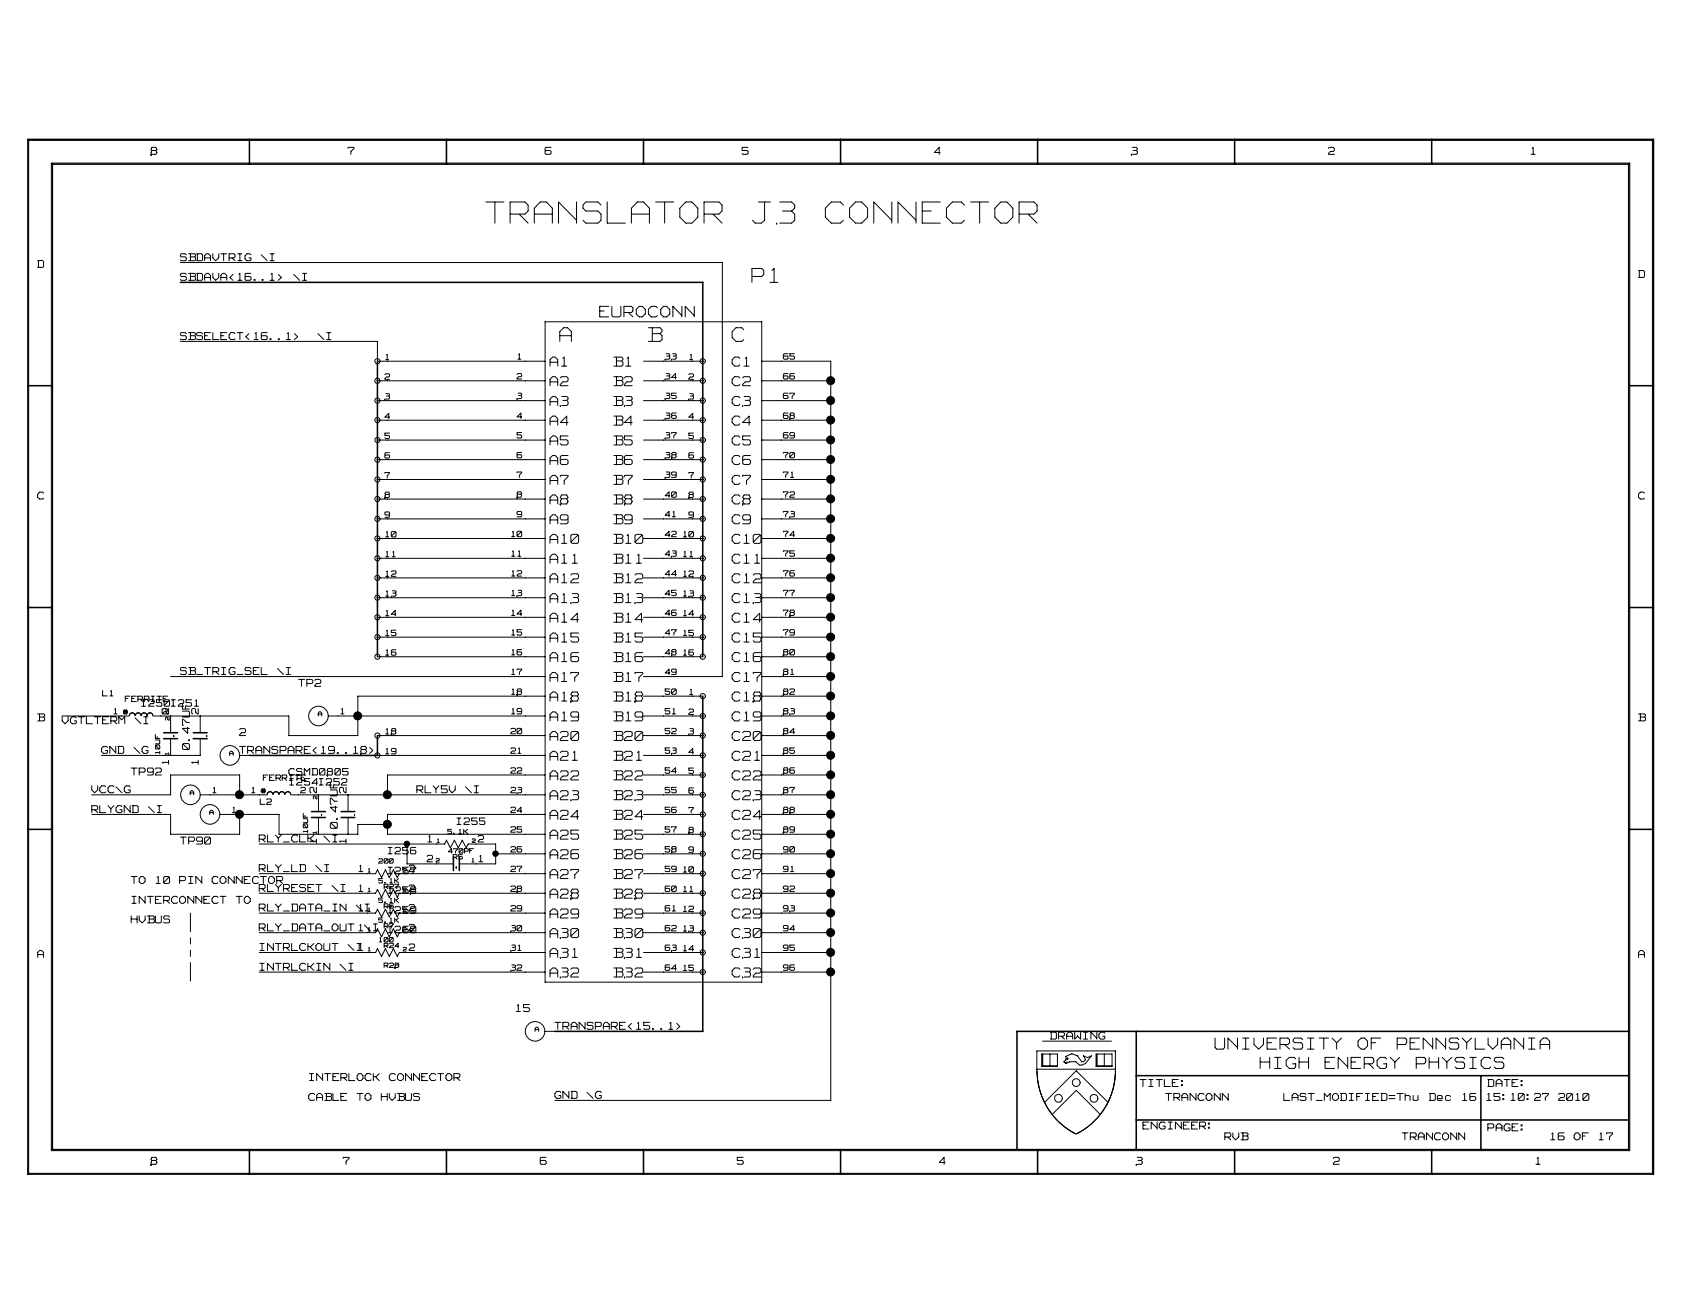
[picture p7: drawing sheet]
<svg xmlns="http://www.w3.org/2000/svg" width="279mm" height="216mm" viewBox="0 0 279 216" stroke-linecap="round" stroke-linejoin="round" font-family="sans-serif">
<defs><g id="words">
<text font-size="6.5" fill="#fff" x="79.9" y="37.3">TRANSLATOR J3 CONNECTOR</text>
<g font-size="4.3" fill="#fff">
<text x="123.6" y="46.8">P1</text>
<text x="92" y="56.6">A</text>
<text x="106.6" y="56.6">B</text>
<text x="120.3" y="56.6">C</text>
</g>
<g font-size="3.5" fill="#fff">
<text x="199.7" y="172.8">UNIVERSITY OF PENNSYLVANIA</text>
<text x="207.1" y="175.9">HIGH ENERGY PHYSICS</text>
</g>
<text font-size="3.3" fill="#fff" x="98.6" y="52.4">EUROCONN</text>
<g font-size="2.8" fill="#fff">
<text x="90.4" y="60.4">A1</text>
<text x="90.4" y="63.6">A2</text>
<text x="100.9" y="60.4">B1</text>
<text x="100.9" y="63.6">B2</text>
<text x="120.3" y="60.4">C1</text>
<text x="120.3" y="63.6">C2</text>
<text x="90.4" y="66.9">A3</text>
<text x="90.4" y="70.1">A4</text>
<text x="100.9" y="66.9">B3</text>
<text x="100.9" y="70.1">B4</text>
<text x="120.3" y="70.1">C4</text>
<text x="120.3" y="66.9">C3</text>
<text x="90.4" y="73.4">A5</text>
<text x="90.4" y="76.6">A6</text>
<text x="100.9" y="73.4">B5</text>
<text x="100.9" y="76.6">B6</text>
<text x="120.3" y="73.4">C5</text>
<text x="120.3" y="76.6">C6</text>
<text x="90.4" y="79.8">A7</text>
<text x="90.4" y="83.1">A8</text>
<text x="100.9" y="79.8">B7</text>
<text x="100.9" y="83.1">B8</text>
<text x="120.3" y="83.1">C8</text>
<text x="120.3" y="79.8">C7</text>
<text x="90.4" y="86.3">A9</text>
<text x="90.4" y="89.5">A10</text>
<text x="100.9" y="86.3">B9</text>
<text x="100.9" y="89.5">B10</text>
<text x="120.3" y="89.5">C10</text>
<text x="120.3" y="86.3">C9</text>
<text x="90.4" y="92.8">A11</text>
<text x="100.9" y="92.8">B11</text>
<text x="120.3" y="92.8">C11</text>
<text x="90.4" y="96">A12</text>
<text x="90.4" y="99.3">A13</text>
<text x="100.9" y="96">B12</text>
<text x="100.9" y="99.3">B13</text>
<text x="120.3" y="99.3">C13</text>
<text x="120.3" y="96">C12</text>
<text x="90.4" y="102.5">A14</text>
<text x="90.4" y="105.7">A15</text>
<text x="100.9" y="102.5">B14</text>
<text x="100.9" y="105.7">B15</text>
<text x="120.3" y="105.7">C15</text>
<text x="120.3" y="102.5">C14</text>
<text x="90.4" y="109">A16</text>
<text x="90.4" y="112.2">A17</text>
<text x="100.9" y="109">B16</text>
<text x="100.9" y="112.2">B17</text>
<text x="120.3" y="109">C16</text>
<text x="120.3" y="112.2">C17</text>
<text x="90.4" y="115.4">A18</text>
<text x="90.4" y="118.7">A19</text>
<text x="100.9" y="115.4">B18</text>
<text x="100.9" y="118.7">B19</text>
<text x="120.3" y="118.7">C19</text>
<text x="120.3" y="115.4">C18</text>
<text x="90.4" y="121.9">A20</text>
<text x="90.4" y="125.2">A21</text>
<text x="100.9" y="121.9">B20</text>
<text x="100.9" y="125.2">B21</text>
<text x="120.3" y="125.2">C21</text>
<text x="120.3" y="121.9">C20</text>
<text x="90.4" y="128.4">A22</text>
<text x="90.4" y="131.7">A23</text>
<text x="100.9" y="128.4">B22</text>
<text x="100.9" y="131.7">B23</text>
<text x="120.3" y="131.7">C23</text>
<text x="120.3" y="128.4">C22</text>
<text x="90.4" y="134.9">A24</text>
<text x="100.9" y="134.9">B24</text>
<text x="120.3" y="134.9">C24</text>
<text x="90.4" y="138.1">A25</text>
<text x="90.4" y="141.4">A26</text>
<text x="100.9" y="138.1">B25</text>
<text x="100.9" y="141.4">B26</text>
<text x="120.3" y="141.4">C26</text>
<text x="120.3" y="138.1">C25</text>
<text x="90.4" y="144.6">A27</text>
<text x="90.4" y="147.8">A28</text>
<text x="100.9" y="144.6">B27</text>
<text x="100.9" y="147.8">B28</text>
<text x="120.3" y="147.8">C28</text>
<text x="120.3" y="144.6">C27</text>
<text x="90.4" y="151.1">A29</text>
<text x="90.4" y="154.3">A30</text>
<text x="100.9" y="151.1">B29</text>
<text x="100.9" y="154.3">B30</text>
<text x="120.3" y="154.3">C30</text>
<text x="120.3" y="151.1">C29</text>
<text x="90.4" y="157.6">A31</text>
<text x="90.4" y="160.8">A32</text>
<text x="100.9" y="157.6">B31</text>
<text x="100.9" y="160.8">B32</text>
<text x="120.3" y="157.6">C31</text>
<text x="120.3" y="160.8">C32</text>
</g>
<g font-size="2.5" fill="#fff">
<text x="31.5" y="123.1" transform="rotate(-90 31.5 123.1)">0.47UF</text>
<text x="55.8" y="136.1" transform="rotate(-90 55.8 136.1)">0.47UF</text>
</g>
<g font-size="2.4" fill="#fff">
<text x="28.1" y="117.3" transform="rotate(-90 28.1 117.3)">2</text>
<text x="32.9" y="117.3" transform="rotate(-90 32.9 117.3)">2</text>
<text x="28.1" y="125.6" transform="rotate(-90 28.1 125.6)">1</text>
<text x="32.9" y="125.6" transform="rotate(-90 32.9 125.6)">1</text>
<text x="52.4" y="130.3" transform="rotate(-90 52.4 130.3)">2</text>
<text x="57.2" y="130.3" transform="rotate(-90 57.2 130.3)">2</text>
<text x="52.4" y="138.5" transform="rotate(-90 52.4 138.5)">1</text>
<text x="57.2" y="138.5" transform="rotate(-90 57.2 138.5)">1</text>
</g>
<g font-size="2.1" fill="#fff">
<text x="24.8" y="25.6">8</text>
<text x="57.2" y="25.6">7</text>
<text x="89.6" y="25.6">6</text>
<text x="122" y="25.6">5</text>
<text x="153.6" y="25.6">4</text>
<text x="185.9" y="25.6">3</text>
<text x="218.3" y="25.6">2</text>
<text x="251.6" y="25.6">1</text>
<text x="6.2" y="44.2">D</text>
<text x="29.6" y="43.1">SBDAVTRIG</text>
<text x="29.6" y="46.3">SBDAVA&lt;16..1&gt;</text>
<text x="42.8" y="43.1">\I</text>
<text x="48" y="46.3">\I</text>
<text x="269.3" y="45.8">D</text>
<text x="29.6" y="56">SBSELECT&lt;16..1&gt;</text>
<text x="52" y="56">\I</text>
<text x="6.2" y="82.2">C</text>
<text x="269.3" y="82.2">C</text>
<text x="29.6" y="111">SB_TRIG_SEL</text>
<text x="45.4" y="111">\I</text>
<text x="49.1" y="113">TP2</text>
<text x="6.2" y="118.7">B</text>
<text x="10.2" y="119.1">VGTLTERM</text>
<text x="22" y="119.1">\I</text>
<text x="269.3" y="118.7">B</text>
<text x="16.7" y="124">GND</text>
<text x="21.9" y="124">\G</text>
<text x="39.4" y="124">TRANSPARE&lt;19..18&gt;</text>
<text x="39.4" y="121.1">2</text>
<text x="15.1" y="130.5">VCC\G</text>
<text x="21.6" y="127.5">TP92</text>
<text x="68.5" y="130.5">RLY5V</text>
<text x="76.4" y="130.5">\I</text>
<text x="15.1" y="133.7">RLYGND</text>
<text x="24.3" y="133.7">\I</text>
<text x="29.6" y="138.9">TP90</text>
<text x="42.6" y="143.4">RLY_LD</text>
<text x="42.6" y="138.6">RLY_CLK</text>
<text x="51.8" y="143.4">\I</text>
<text x="53.1" y="138.6">\I</text>
<text x="21.6" y="145.4">TO</text>
<text x="21.7" y="148.6">INTERCONNECT</text>
<text x="25.5" y="145.4">10</text>
<text x="29.4" y="145.4">PIN</text>
<text x="34.7" y="145.4">CONNECTOR</text>
<text x="38.7" y="148.6">TO</text>
<text x="42.6" y="149.9">RLY_DATA_IN</text>
<text x="42.6" y="146.7">RLYRESET</text>
<text x="54.4" y="146.7">\I</text>
<text x="58.3" y="149.9">\I</text>
<text x="21.6" y="151.8">HVBUS</text>
<text x="42.6" y="153.2">RLY_DATA_OUT</text>
<text x="6.2" y="157.5">A</text>
<text x="42.7" y="159.6">INTRLCKIN</text>
<text x="42.7" y="156.4">INTRLCKOUT</text>
<text x="55.9" y="159.6">\I</text>
<text x="57.2" y="156.4">\I1</text>
<text x="269.3" y="157.5">A</text>
<text x="84.9" y="166.4">15</text>
<text x="91.2" y="169.3">TRANSPARE&lt;15..1&gt;</text>
<text x="172.6" y="170.9">DRAWING</text>
<text x="50.9" y="177.8">INTERLOCK</text>
<text x="64" y="177.8">CONNECTOR</text>
<text x="187.4" y="178.7">TITLE:</text>
<text x="244.5" y="178.7">DATE:</text>
<text x="50.7" y="181">CABLE</text>
<text x="58.6" y="181">TO</text>
<text x="62.5" y="181">HVBUS</text>
<text x="91.2" y="180.7">GND</text>
<text x="96.4" y="180.7">\G</text>
<text x="187.8" y="185.7">ENGINEER:</text>
<text x="191.6" y="181">TRANCONN</text>
<text x="211" y="181">LAST_MODIFIED=Thu Dec 16 15:10:27 2010</text>
<text x="24.8" y="191.5">8</text>
<text x="56.4" y="191.5">7</text>
<text x="88.8" y="191.5">6</text>
<text x="121.2" y="191.5">5</text>
<text x="154.4" y="191.5">4</text>
<text x="186.7" y="191.5">3</text>
<text x="201.3" y="187.5">RVB</text>
<text x="219.1" y="191.5">2</text>
<text x="230.4" y="187.5">TRANCONN</text>
<text x="244.5" y="186">PAGE:</text>
<text x="252.4" y="191.5">1</text>
<text x="254.9" y="187.5">16</text>
<text x="258.8" y="187.5">OF</text>
<text x="262.7" y="187.5">17</text>
</g>
<g font-size="2" fill="#fff">
<text x="23.3" y="116.2">I250I251</text>
<text x="47.5" y="127.5">CSMD0805</text>
<text x="47.6" y="129.2">I254I252</text>
<text x="75.1" y="135.6">I255</text>
<text x="59" y="143.4">1</text>
<text x="63.8" y="143.7">I257</text>
<text x="63.8" y="140.5">I256</text>
<text x="67.2" y="143.4">2</text>
<text x="70.2" y="141.8">2</text>
<text x="70.3" y="138.5">1</text>
<text x="78.6" y="138.5">2</text>
<text x="78.7" y="141.8">1</text>
<text x="59" y="149.9">1</text>
<text x="59" y="146.6">1</text>
<text x="63.8" y="146.9">I258</text>
<text x="67.2" y="149.9">2</text>
<text x="67.2" y="146.6">2</text>
<text x="59" y="153.1">1\I</text>
<text x="63.8" y="153.4">I260</text>
<text x="63.8" y="150.2">I259</text>
<text x="67.2" y="153.1">2</text>
<text x="67.2" y="156.3">2</text>
</g>
<g font-size="1.6" fill="#fff">
<text x="63.4" y="59.2">1</text>
<text x="85.1" y="59.1">1</text>
<text x="109.3" y="59.1">33</text>
<text x="113.3" y="59.2">1</text>
<text x="128.7" y="59.1">65</text>
<text x="63.3" y="65.7">3</text>
<text x="63.3" y="62.4">2</text>
<text x="85" y="65.6">3</text>
<text x="85" y="62.4">2</text>
<text x="109.3" y="65.6">35</text>
<text x="109.3" y="62.4">34</text>
<text x="113.2" y="65.7">3</text>
<text x="113.2" y="62.4">2</text>
<text x="128.7" y="65.6">67</text>
<text x="128.7" y="62.4">66</text>
<text x="63.3" y="68.9">4</text>
<text x="85" y="68.9">4</text>
<text x="109.3" y="68.9">36</text>
<text x="113.2" y="68.9">4</text>
<text x="128.7" y="68.9">68</text>
<text x="63.3" y="75.4">6</text>
<text x="63.3" y="72.2">5</text>
<text x="85" y="75.4">6</text>
<text x="85" y="72.1">5</text>
<text x="109.3" y="75.4">38</text>
<text x="109.3" y="72.1">37</text>
<text x="113.2" y="75.4">6</text>
<text x="113.2" y="72.2">5</text>
<text x="128.7" y="75.4">70</text>
<text x="128.7" y="72.1">69</text>
<text x="63.3" y="81.9">8</text>
<text x="63.3" y="78.7">7</text>
<text x="85" y="81.8">8</text>
<text x="85" y="78.6">7</text>
<text x="109.3" y="81.8">40</text>
<text x="109.3" y="78.6">39</text>
<text x="113.2" y="81.9">8</text>
<text x="113.2" y="78.7">7</text>
<text x="128.7" y="81.8">72</text>
<text x="128.7" y="78.6">71</text>
<text x="63.3" y="85.1">9</text>
<text x="63.4" y="88.3">10</text>
<text x="84.1" y="88.3">10</text>
<text x="85" y="85">9</text>
<text x="109.3" y="85">41</text>
<text x="109.3" y="88.3">42</text>
<text x="112.3" y="88.3">10</text>
<text x="113.2" y="85.1">9</text>
<text x="128.7" y="85">73</text>
<text x="128.7" y="88.3">74</text>
<text x="63.4" y="94.8">12</text>
<text x="63.4" y="91.6">11</text>
<text x="84.1" y="94.8">12</text>
<text x="84.1" y="91.5">11</text>
<text x="109.3" y="94.8">44</text>
<text x="109.3" y="91.5">43</text>
<text x="112.3" y="94.8">12</text>
<text x="112.3" y="91.6">11</text>
<text x="128.7" y="94.8">76</text>
<text x="128.7" y="91.5">75</text>
<text x="63.4" y="101.3">14</text>
<text x="63.4" y="98.1">13</text>
<text x="84.1" y="101.3">14</text>
<text x="84.1" y="98">13</text>
<text x="109.3" y="101.3">46</text>
<text x="109.3" y="98">45</text>
<text x="112.3" y="101.3">14</text>
<text x="112.3" y="98.1">13</text>
<text x="128.7" y="101.3">78</text>
<text x="128.7" y="98">77</text>
<text x="63.4" y="107.8">16</text>
<text x="63.4" y="104.6">15</text>
<text x="84.1" y="107.7">16</text>
<text x="84.1" y="104.5">15</text>
<text x="109.3" y="107.7">48</text>
<text x="109.3" y="104.5">47</text>
<text x="112.3" y="107.8">16</text>
<text x="112.3" y="104.6">15</text>
<text x="128.7" y="107.7">80</text>
<text x="128.7" y="104.5">79</text>
<text x="84.1" y="111">17</text>
<text x="109.3" y="111">49</text>
<text x="128.7" y="111">81</text>
<text x="16.9" y="114.5">L1</text>
<text x="18.7" y="117.4">1</text>
<text x="20.6" y="115.4">FERRITE</text>
<text x="26.8" y="117.4">2</text>
<text x="56" y="117.4">1</text>
<text x="84.1" y="117.4">19</text>
<text x="84.1" y="114.2">18</text>
<text x="109.3" y="117.4">51</text>
<text x="109.3" y="114.2">50</text>
<text x="113.2" y="117.5">2</text>
<text x="113.3" y="114.3">1</text>
<text x="128.7" y="117.4">83</text>
<text x="128.7" y="114.2">82</text>
<text x="26.5" y="123.9" transform="rotate(-90 26.5 123.9)">10UF</text>
<text x="63.4" y="120.7">18</text>
<text x="63.4" y="124">19</text>
<text x="84" y="123.9">21</text>
<text x="84" y="120.7">20</text>
<text x="109.3" y="123.9">53</text>
<text x="109.3" y="120.7">52</text>
<text x="113.2" y="120.7">3</text>
<text x="113.2" y="124">4</text>
<text x="128.7" y="123.9">85</text>
<text x="128.7" y="120.7">84</text>
<text x="35" y="130.4">1</text>
<text x="41.4" y="130.4">1</text>
<text x="43.3" y="128.4">FERRITE</text>
<text x="49.4" y="130.4">2</text>
<text x="84" y="130.4">23</text>
<text x="84" y="127.2">22</text>
<text x="109.3" y="130.4">55</text>
<text x="109.3" y="127.2">54</text>
<text x="113.2" y="127.2">5</text>
<text x="113.2" y="130.5">6</text>
<text x="128.7" y="130.4">87</text>
<text x="128.7" y="127.2">86</text>
<text x="38.2" y="133.6">1</text>
<text x="42.8" y="132.3">L2</text>
<text x="50.8" y="136.8" transform="rotate(-90 50.8 136.8)">10UF</text>
<text x="84" y="136.9">25</text>
<text x="84" y="133.6">24</text>
<text x="109.3" y="136.9">57</text>
<text x="109.3" y="133.6">56</text>
<text x="113.2" y="133.7">7</text>
<text x="113.2" y="136.9">8</text>
<text x="128.7" y="136.9">89</text>
<text x="128.7" y="133.6">88</text>
<text x="84" y="143.3">27</text>
<text x="84" y="140.1">26</text>
<text x="109.3" y="143.3">59</text>
<text x="109.3" y="140.1">58</text>
<text x="112.3" y="143.4">10</text>
<text x="113.2" y="140.2">9</text>
<text x="128.7" y="143.3">91</text>
<text x="128.7" y="140.1">90</text>
<text x="84" y="149.8">29</text>
<text x="84" y="146.6">28</text>
<text x="109.3" y="149.8">61</text>
<text x="109.3" y="146.6">60</text>
<text x="112.3" y="149.9">12</text>
<text x="112.3" y="146.6">11</text>
<text x="128.7" y="149.8">93</text>
<text x="128.7" y="146.6">92</text>
<text x="84" y="153.1">30</text>
<text x="109.3" y="153.1">62</text>
<text x="112.3" y="153.1">13</text>
<text x="128.7" y="153.1">94</text>
<text x="84" y="159.6">32</text>
<text x="84" y="156.3">31</text>
<text x="109.3" y="159.6">64</text>
<text x="109.3" y="156.3">63</text>
<text x="112.3" y="159.6">15</text>
<text x="112.3" y="156.4">14</text>
<text x="128.7" y="159.6">96</text>
<text x="128.7" y="156.3">95</text>
</g>
<g font-size="1.4" fill="#fff">
<text x="28" y="118.3" transform="rotate(-90 28 118.3)">2</text>
<text x="28" y="124" transform="rotate(-90 28 124)">1</text>
<text x="52.3" y="131.3" transform="rotate(-90 52.3 131.3)">2</text>
<text x="52.3" y="137" transform="rotate(-90 52.3 137)">1</text>
<text x="73.6" y="137.2">5.1K</text>
<text x="62.2" y="142">200</text>
<text x="73.7" y="140.3">470PF</text>
<text x="74.5" y="141.3">R5</text>
<text x="62.2" y="148.5">5.1K</text>
<text x="62.2" y="145.2">5.1K</text>
<text x="63.1" y="149.4">R6</text>
<text x="63.1" y="146.2">R27</text>
<text x="62.2" y="151.7">5.1K</text>
<text x="62.3" y="154.9">100</text>
<text x="63.1" y="155.9">R24</text>
<text x="63.1" y="152.7">R7</text>
<text x="63.1" y="159.1">R28</text>
</g>
<g font-size="1.3" fill="#fff">
<text x="52.3" y="117.7">A</text>
<text x="37.7" y="124.2">A</text>
<text x="31.3" y="130.7">A</text>
<text x="34.5" y="133.9">A</text>
<text x="87.9" y="169.5">A</text>
</g>
<g font-size="1.2" fill="#fff">
<text x="60.5" y="143.4">1</text>
<text x="66.3" y="143.4">2</text>
<text x="71.7" y="141.8">2</text>
<text x="71.9" y="138.6">1</text>
<text x="77.6" y="141.8">1</text>
<text x="77.6" y="138.6">2</text>
<text x="60.5" y="149.9">1</text>
<text x="60.5" y="146.6">1</text>
<text x="66.3" y="149.9">2</text>
<text x="66.3" y="146.6">2</text>
<text x="60.5" y="153.1">1</text>
<text x="66.3" y="153.1">2</text>
<text x="60.5" y="156.4">1</text>
<text x="66.3" y="156.4">2</text>
</g>
</g></defs>
<g fill="none" stroke="#000" stroke-width=".25">
<path d="M4.6 22.9h267.2v170h-267.2zM8.6 27h259.1v161.9h-259.1zM41 22.9v4.1M73.4 22.9v4.1M105.8 22.9v4.1M138.1 22.9v4.1M170.5 22.9v4.1M202.9 22.9v4.1M235.3 22.9v4.1M29.6 46.4h85.9v61.5M62 59.4v48.5M4.6 63.4h4"/>
<path d="M267.7 63.4h4.1M4.6 99.8h4M267.7 99.8h4.1M115.5 114.4v55.1h-24.3M4.6 136.3h4M26.9 121.4h2.3M26.9 120.4h2.3M31.8 121.4h2.2M31.8 120.4h2.2M51.2 134.3h2.3M51.2 133.3h2.3M56.1 134.3h2.2"/>
<path d="M56.1 133.3h2.2M62 120.9v3.2h-21M267.7 136.3h4.1M74.5 140.8v2.2M75.5 140.8v2.2M186.7 176.7h81M186.7 169.5v19.4M243.4 176.7v12.2M267.7 169.5h-100.6v19.2M41 188.9v4M73.4 188.9v4M105.8 188.9v4"/>
<path d="M138.1 188.9v4M170.5 188.9v4M186.7 184h81M202.9 188.9v4M235.3 188.9v4"/>
</g>
<path d="M31.3 150v11.4" fill="none" stroke="#000" stroke-width=".16" stroke-dasharray="3 1 1 1 1 1"/>
<g fill="none" stroke="#000" stroke-width=".16">
<path d="M4.7 23.1h266.9v169.7h-266.9zM8.4 26.8h259.5v162.3h-259.5zM24.8 25.4h.1M24.9 24.2l-.1 .4 .1 .1-.1 .4 .1 .3M25 25.4h.6M25 24.2h.6M25 24.7h.6M25.6 24.2l.2 .4-.2 .1 .2 .4-.2 .3M57.2 24.2v.2M57.2 24.2h.9M57.7 24.9v.5M58.1 24.4l-.4 .5"/>
<path d="M58.2 24.2v.2M79.9 33.2h2.9M81.3 33.2v3.5M83.8 33.2h2.4M83.8 33.2v3.5M83.9 35.2h2.3M85.4 35.2l1.4 1.5M86.3 33.2l.5 .5M86.8 34.7l-.5 .5M86.8 33.7v.9M87.8 34.2v2.5M87.9 35.2h2.8"/>
<path d="M88.8 33.2l-1 1M88.8 33.2h1M89.6 25.2l.1 .2M89.6 24.4v.8M89.7 24.7l-.1 .1M89.7 24.2l-.1 .2M89.8 25.4h.6M89.8 24.2h.8M89.8 24.7h.6M89.8 33.2l1 1M90.4 24.7l.2 .2M90.6 24.9v.3"/>
<path d="M90.6 25.2l-.2 .2M90.8 34.2v2.5M91.8 33.2l2.9 3M91.8 33.2v3.5M94.8 33.2v3.5M95.8 34.2l.5 .5M95.8 33.7v.5M95.8 36.2l.5 .5M96.3 33.2l-.4 .5M96.3 33.2h1.9M96.3 36.7h1.9M96.3 34.7h1.9"/>
<path d="M98.3 33.2l.5 .5M98.3 34.7l.5 .5M98.8 35.2v1M98.8 36.2l-.5 .5M99.8 33.2v3.5M99.8 36.7h3M103.8 34.2v2.5M103.8 35.2h2.9M104.7 33.2l-.9 1M104.8 33.2h.9M105.8 33.2l.9 1M106.7 34.2v2.5"/>
<path d="M107.8 33.2h2.9M109.2 33.2v3.5M111.7 35.7l1 1M111.7 34.2v1.4M112.7 33.2l-1 1M112.7 33.2h1M112.7 36.7h1M113.7 33.2l1 1M114.7 34.2v1.4M114.7 35.7l-1 1M115.7 33.2h2.4M115.7 33.2v3.5"/>
<path d="M115.8 35.2h2.3M117.2 35.2l1.5 1.5M118.2 33.2l.5 .5M118.7 34.7l-.5 .5M118.7 33.7v.9M122 25.2l.1 .2M122 24.2v.5M122 24.2h1M122 24.7h.7M122.1 25.4h.6M122.8 24.7l.2 .2M123 25.2l-.2 .2"/>
<path d="M123 24.9v.3M123.7 36.2l.4 .5M124.2 36.7h.9M124.6 33.2h2M125.7 33.2v3M125.7 36.2l-.5 .5M127.6 36.7h.1M128.2 33.2h1.9M128.2 36.7h1.9M128.6 34.7h1.5M130.1 33.2l.5 .5M130.1 34.7l.5 .5"/>
<path d="M130.6 33.7v.5M130.6 35.2v1M130.6 36.2l-.5 .5M130.6 34.2l-.5 .5M135.7 34.2v1.4M135.7 35.7l.9 1M136.6 33.2l-.9 1M136.7 33.2h1.4M136.7 36.7h1.4M138.1 33.2l.5 .5M138.6 36.2l-.5 .5M139.6 35.7l1 1"/>
<path d="M139.6 34.2v1.4M140.6 33.2l-1 1M140.6 33.2h1M140.6 36.7h1M141.6 33.2l1 1M142.6 34.2v1.4M142.6 35.7l-1 1M143.6 33.2l2.9 3M143.6 33.2v3.5M146.6 33.2v3.5M147.6 33.2l2.9 3M147.6 33.2v3.5"/>
<path d="M150.6 33.2v3.5M151.6 33.2h2.9M151.6 33.2v3.5M151.6 36.7h2.9M151.6 34.7h1.4M153.6 25.1h.9M154.4 24.3v1.1M154.4 24.2l-.8 .9M155.5 34.2v1.4M155.5 35.7l1 1M156.5 33.2l-1 1M156.6 33.2h1.4"/>
<path d="M156.6 36.7h1.4M158 33.2l.5 .5M158.5 36.2l-.5 .5M159.5 33.2h3M161 33.2v3.5M163.5 35.7l1 1M163.5 34.2v1.4M164.5 33.2l-1 1M164.5 33.2h1M164.5 36.7h1M165.5 33.2l1 1M166.5 34.2v1.4"/>
<path d="M166.5 35.7l-1 1M167.5 33.2h2.4M167.5 33.2v3.5M167.5 35.2h2.4M169 35.2l1.4 1.5M169.9 33.2l.5 .5M170.4 33.7v.9M170.4 34.7l-.5 .5M185.9 25.4h.1M186.1 25.4h.6M186.1 24.2h.6M186.2 24.7h.5"/>
<path d="M186.7 24.2l.2 .2M186.8 24.8l.1 .1M186.9 24.4v.1M186.9 24.9v.3M186.9 25.2l-.2 .2M186.9 24.6l-.2 .1M218.3 25.3v.1M218.4 25.4h.9M218.5 24.2l-.2 .2M218.5 24.2h.6M218.6 24.9l-.3 .3M218.7 24.9h.4"/>
<path d="M219.1 24.2l.2 .2M219.3 24.4v.3M219.3 24.7l-.2 .2M251.6 25.4h.7M252 24.2l-.2 .2M252 24.3v1M6.2 42.8h.8M6.2 43.9h.8M6.3 42.8v1.1M7 42.8l.2 .2M7.2 43.8l-.2 .1M7.2 43v.8"/>
<path d="M29.6 41.9v.1M29.6 45.1v.1M29.6 54.8v.1M29.6 55l.2 .2M29.6 55.7l.2 .1M29.6 45.3l.2 .1M29.6 45.9l.2 .2M29.6 42l.2 .2M29.6 42.7l.2 .1M29.6 56.1h32.4v3.3h27.6M29.6 43.1h89.1v68.1h-12.9M29.8 54.7l-.1 .1"/>
<path d="M29.8 44.9l-.1 .1M29.8 41.7l-.1 .1M29.8 55.8h.6M29.8 46.1h.6M29.8 44.9h.6M29.8 41.7h.6M29.8 55.2h.6M29.8 54.7h.6M29.8 45.4h.6M29.8 42.8h.6M29.8 42.2h.6M30.5 55.2l.1 .1"/>
<path d="M30.5 45.4l.1 .2M30.5 42.2l.1 .2M30.5 54.7l.1 .1M30.5 44.9l.1 .2M30.5 41.7l.1 .2M30.6 42.4v.3M30.6 45.6v.3M30.6 55.4v.2M30.6 55.7l-.1 .1M30.6 45.9l-.1 .2M30.6 42.7l-.1 .1M31 55.8h.9"/>
<path d="M31 46.1h.9M31 44.9h.9M31 41.7h.9M31 54.7h.9M31 42.8h.9M31.3 41.7v1.1M31.3 45v1M31.3 54.7v1.1M31.3 55.2h.6M31.3 45.4h.6M31.3 42.2h.6M32 55.2l.1 .1"/>
<path d="M32 45.4l.1 .2M32 42.2l.1 .2M32 41.7l.1 .2M32 44.9l.1 .2M32 54.7l.1 .1M32.1 55l-.1 .1M32.1 41.9v.1M32.1 42.4v.3M32.1 45.1v.1M32.1 45.6v.3M32.1 54.9h.1M32.1 55.4v.2"/>
<path d="M32.1 55.7l-.1 .1M32.1 45.3l-.1 .1M32.1 45.9l-.1 .2M32.1 42l-.1 .2M32.1 42.7l-.1 .1M32.3 54.8v.1M32.3 55l.1 .2M32.3 55.7l.1 .1M32.3 46.1h.8M32.3 44.9h.8M32.3 41.7h.8M32.3 42.8h.8"/>
<path d="M32.4 54.7v.1M32.4 41.7v1.1M32.4 45v1M32.5 55.8h.6M32.5 55.2h.6M32.5 54.7h.6M33.1 54.7l.2 .1M33.1 55.2l.2 .1M33.1 44.9l.2 .2M33.1 41.7l.2 .2M33.3 41.9v.8M33.3 45.1v.8"/>
<path d="M33.3 55.4v.2M33.3 55.7l-.2 .1M33.3 45.9l-.2 .2M33.3 42.7l-.2 .1M33.6 54.7h1M33.6 42.1v.7M33.6 45.3v.8M33.6 54.7v1.1M33.7 55.8h.9M33.7 42.4h.9M33.7 55.2h.4M33.7 45.6h.9"/>
<path d="M33.9 44.9l-.3 .4M33.9 41.7l-.3 .3M34 44.9h.2M34 41.7h.2M34.3 44.9l.3 .4M34.3 41.7l.3 .3M34.6 42.1v.7M34.6 45.3v.8M35 45.6l.4 .4M35 41.7v.6M35 44.9v.7M35 54.7v1.1"/>
<path d="M35 42.4l.4 .4M35 55.8h1M36 41.7v.6M36 44.9v.7M36 45.6l-.6 .5M36 42.4l-.6 .4M36.3 41.7h1M36.3 54.7h1M36.3 45.3v.8M36.3 54.7v1.1M36.3 55.8h1M36.3 55.2h.5"/>
<path d="M36.3 45.6h.9M36.6 44.9l-.3 .4M36.6 44.9h.3M36.8 41.7v1.1M36.9 44.9l.4 .4M37.3 45.3v.8M37.6 41.7h.8M37.6 55.5l.3 .3M37.6 41.7v1.1M37.6 55v.5M37.7 42.4h.7M37.8 45.6l.5 .5"/>
<path d="M37.9 54.7l-.3 .3M38 55.8h.4M38 54.7h.4M38.2 42.4l.4 .4M38.3 45.1l-.5 .5M38.5 54.7l.1 .1M38.5 41.7l.1 .2M38.6 55.7l-.1 .1M38.6 42.2l-.1 .2M38.6 41.9v.3M39 54.7h.9M39.1 46.1h.7"/>
<path d="M39.1 41.7h.7M39.1 42.8h.7M39.4 44.9l-.1 .2M39.4 41.7v1.1M39.4 45v1M39.4 54.7v1.1M40.3 42.5l.3 .3M40.3 45.9l.1 .2M40.3 42.1v.4M40.3 45.1v.8M40.4 45.4l-.1 .2M40.4 44.9l-.1 .2"/>
<path d="M40.4 55.3l.5 .5M40.4 46.1h.6M40.4 44.9h.8M40.4 45.4h.6M40.6 41.7l-.3 .3M40.6 41.7h.4M40.6 42.8h.4M40.9 42.4h.3M40.9 54.8l-.5 .5M41.1 45.4l.1 .2M41.1 41.7l.1 .2M41.2 42.4v.3"/>
<path d="M41.2 45.6v.3M41.2 45.9l-.1 .2M41.2 42.7l-.1 .1M41.8 55.8h.6M41.8 45.9h.1M41.8 46v.1M41.8 46.1h.1M41.9 45.9v.2M42.1 54.7l-.2 .1M42.1 54.7v1.1M42.9 54.9v.7M42.9 55.7l.2 .1"/>
<path d="M42.9 41.9l1 .9M43.1 55.2l-.1 .1M43.1 54.7l-.2 .1M43.1 45.9h.1M43.1 46v.1M43.1 55.8h.6M43.1 46.1h.1M43.1 55.2h.6M43.1 54.7h.8M43.2 45.9v.2M43.7 55.2l.2 .1M43.9 55.4v.2"/>
<path d="M43.9 55.7l-.2 .1M44.4 55.7h.1M44.4 55.7v.1M44.4 46.1h.7M44.4 41.7h.7M44.4 42.8h.7M44.4 55.8h.1M44.5 55.7v.1M44.7 44.9l-.2 .2M44.7 41.7v1.1M44.7 45v1M45.7 55.7v.1"/>
<path d="M45.7 55.7h.2M45.7 45.1l.5 .5M45.8 55.8h.1M45.9 55.7v.1M46.2 45.6l-.5 .5M47 55.8h.7M47.4 54.7l-.2 .1M47.4 54.7v1.1M48.3 45.1l.9 1M48.4 54.8l.5 .5M48.9 55.4l-.5 .4M49.7 46.1h.7"/>
<path d="M49.7 44.9h.7M50.1 45v1M52.3 54.8l.9 1M53.7 55.8h.7M53.7 54.7h.7M54 54.7v1.1M63.4 59.1h.5M63.6 58.3v.8M63.6 58.2l-.1 .1M85.1 59h.5M85.4 58.1l-.2 .2M85.4 58.2v.8"/>
<path d="M89.6 52.9h35.6v108.5h-35.6zM90.4 59.1v1.1M90.4 59.5h1.2M90.8 58.7l-.4 .4M90.9 58.7h.3M91.2 58.7l.5 .4M91.7 59.1v1.1M92 54.5v1.6M92 55.2h1.9M92.6 53.8l-.6 .7M92.7 53.8h.5M92.7 58.7l-.2 .2"/>
<path d="M92.7 58.7v1.4M93.3 53.8l.6 .7M93.9 54.5v1.6M98.6 50.3h1.4M98.6 50.4v1.7M98.6 52.1h1.4M98.6 51.1h.7M100.6 51.9l.2 .2M100.6 50.3v1.5M100.8 52.1h.9M100.9 58.7h1.2M101.3 58.7v1.4"/>
<path d="M101.4 59.3h.7M102 51.9l-.2 .2M102 50.3v1.5M102.2 58.7l.2 .2M102.2 59.3l.2 .2M102.4 58.9v.2M102.4 59.6v.3M102.4 59.1l-.2 .2M102.4 59.9l-.2 .3M102.5 50.3h1.2M102.5 50.4v1.7M102.6 51.3h1.1"/>
<path d="M103.3 58.7l-.2 .2M103.3 58.7v1.4M103.3 51.4l.7 .7M103.8 50.3l.2 .3M104 51.1l-.2 .2M104 50.6v.5M104.6 51.6l.4 .5M104.6 50.9v.7M105 50.3l-.4 .5M105.1 50.3h.4M105.1 52.1h.4M105.6 50.3l.5 .5"/>
<path d="M105.8 59.4h9.7M106.1 50.9v.7M106.1 51.6l-.5 .5M106.6 53.8h1.8M106.6 56.1h1.8M106.6 50.9v.7M106.6 51.6l.4 .5M107 50.3l-.4 .5M107.1 50.3h.7M107.1 52.1h.7M107.2 53.9v2.1M107.2 54.8h1.2"/>
<path d="M107.8 50.3l.2 .3M108 51.9l-.2 .2M108.5 53.8l.3 .4M108.5 54.8l.3 .4M108.6 50.9v.7M108.6 51.6l.5 .5M108.8 54.2v.2M108.8 55.2v.6M108.8 54.5l-.3 .3M108.8 55.8l-.3 .3M109.1 50.3l-.5 .5M109.1 50.3h.4"/>
<path d="M109.1 52.1h.4M109.3 59h.1M109.5 59h.4M109.5 58.1h.4M109.6 58.5h.3M109.6 50.3l.5 .5M110 58.1l.1 .2M110 58.5l.1 .1M110.1 50.9v.7M110.1 58.3h.1M110.1 58.7v.1M110.1 58.9l-.1 .1"/>
<path d="M110.1 58.4l-.1 .1M110.1 51.6l-.5 .5M110.4 59h.1M110.5 59h.5M110.5 58.1h.5M110.6 50.3l1.4 1.5M110.6 50.4v1.7M110.6 58.5h.4M111 58.1l.1 .2M111.1 58.5v.1M111.1 58.4l-.1 .1M111.1 58.3h.1"/>
<path d="M111.1 58.7v.1M111.1 58.9l-.1 .1M112.1 50.3v1.8M112.6 50.3l1.5 1.5M112.6 50.4v1.7M113.3 59.1h.5M113.6 58.2l-.1 .1M113.6 58.3v.8M114.1 50.3v1.8M120.3 59.7l.4 .5M120.3 54.5v.9M120.3 59.1v.6"/>
<path d="M120.3 55.5l.7 .6M120.7 58.7l-.4 .4M120.8 58.7h.5M121 53.8l-.7 .7M121 53.8h.9M121 56.1h.9M121.4 58.7l.2 .2M121.6 59.9l-.2 .3M121.9 53.8l.3 .4M122.2 55.8l-.3 .3M122.7 58.7l-.2 .2M122.7 58.7v1.4"/>
<path d="M123.6 44.1h1.6M123.6 44.2v2.2M123.6 45.4h1.6M125.2 59.4h11.3v121.4h-45.3M125.2 44.1l.3 .3M125.5 45.1l-.3 .3M125.5 44.5v.5M126.5 46.4h1.4M127.2 44.2v2.2M127.2 44.1l-.3 .3M128.7 58.9l.2 .1M128.7 58.3v.5"/>
<path d="M128.9 58.1l-.2 .2M128.9 58.5l-.1 .1M128.9 58.5h.4M128.9 59h.4M128.9 58.1h.6M129.4 58.5l.1 .1M129.5 58.9l-.1 .1M129.5 58.7v.1M129.8 58.9l.1 .1M129.8 58.1v.4M129.9 58.5h.5M129.9 58.1h.7"/>
<path d="M130 59h.4M130.4 58.5l.2 .1M130.6 58.9l-.2 .1M130.6 58.7v.1M269.3 44.4h.8M269.3 45.6h.8M269.4 44.5v1.1M270.1 44.4l.2 .2M270.3 45.5l-.2 .1M270.3 44.7v.7M62 78.8h27.6M62 72.3h27.6"/>
<path d="M62 75.5h27.6M62 65.8h27.6M62 69h27.6M62 62.6h27.6M63.3 65.6h.1M63.3 75.1l.1 .2M63.3 71.9l.1 .2M63.3 62.2v.1M63.3 71.2v.3M63.3 74.5v.6M63.3 77.6v.2M63.3 62.3h.7"/>
<path d="M63.3 71.5h.6M63.3 71.2h.7M63.3 77.6h.7M63.3 68.5h.7M63.4 61.4l-.1 .2M63.4 74.8h-.1M63.4 74.4l-.1 .1M63.4 61.4h.5M63.4 65.6h.5M63.4 64.7h.5M63.4 72.1h.5M63.4 74.8h.5"/>
<path d="M63.4 75.3h.5M63.4 74.4h.6M63.5 65.1h.4M63.5 61.9l-.2 .3M63.6 61.9h.3M63.6 78.2v.3M63.9 61.4l.1 .2M63.9 64.7l.1 .1M63.9 71.5l.1 .2M63.9 74.8l.1 .1M63.9 67.9v.9M63.9 67.9l-.6 .6"/>
<path d="M63.9 65.1l.1 .1M64 77.8l-.4 .3M64 61.6v.2M64 64.9h.1M64 65.2v.2M64 71.7v.2M64 74.9v.2M64 77.6v.2M64 61.8l-.1 .1M64 65.4l-.1 .2M64 64.9l-.1 .2M64 71.9l-.1 .2"/>
<path d="M64 75.1l-.1 .2M85 65.5h.1M85 62.2v.1M85 71.1v.4M85 74.5v.6M85 77.6v.1M85 71.8l.1 .2M85 75.1l.1 .1M85 71.5h.6M85 62.3h.7M85 68.5h.7M85 71.1h.7"/>
<path d="M85 77.6h.7M85.1 74.7l-.1 .1M85.1 61.4l-.1 .1M85.1 74.3l-.1 .2M85.1 74.7h.5M85.1 61.4h.5M85.1 65.5h.5M85.1 64.6h.5M85.1 72h.5M85.1 75.2h.5M85.1 74.3h.6M85.2 65h.4"/>
<path d="M85.2 61.9l-.2 .2M85.3 61.9h.3M85.4 78.1v.3M85.6 61.4l.1 .1M85.6 64.6l.1 .1M85.6 71.5l.1 .1M85.6 74.7l.1 .1M85.6 67.9v.8M85.6 67.9l-.6 .6M85.7 65v.1M85.7 77.7l-.3 .4M85.7 61.6v.1"/>
<path d="M85.7 64.8h.1M85.7 65.2v.1M85.7 71.6v.2M85.7 74.9v.2M85.7 77.6v.1M85.7 61.8l-.1 .1M85.7 65.4l-.1 .1M85.7 64.9l-.1 .1M85.7 71.8l-.1 .2M85.7 75.1l-.1 .1M90.4 62.4v1M90.4 65.6v1"/>
<path d="M90.4 68.8v1M90.4 72.1v1M90.4 75.3v1M90.4 78.6v1M90.4 62.7h1.2M90.4 79h1.2M90.4 75.7h1.2M90.4 72.5h1.2M90.4 69.2h1.2M90.4 66h1.2M90.8 78.1l-.4 .4M90.8 74.8l-.4 .5"/>
<path d="M90.8 71.6l-.4 .5M90.8 68.4l-.4 .4M90.8 65.2l-.4 .4M90.8 61.9l-.4 .4M90.9 78.1h.3M90.9 74.8h.3M90.9 71.6h.3M90.9 68.4h.3M90.9 65.2h.3M90.9 61.9h.3M91.2 78.1l.5 .4M91.2 74.8l.5 .5"/>
<path d="M91.2 71.6l.5 .5M91.2 68.4l.5 .4M91.2 65.2l.5 .4M91.2 61.9l.5 .4M91.7 62.4v1M91.7 65.6v1M91.7 68.8v1M91.7 72.1v1M91.7 75.3v1M91.7 78.6v1M92.1 66.6h.1M92.1 63.2v.2"/>
<path d="M92.1 71.6v.7M92.1 75.1v1M92.1 78.1v.2M92.1 76.1l.2 .2M92.1 72.9l.2 .2M92.1 78.1h1.2M92.1 71.6h1.3M92.1 63.4h1.3M92.1 69.4h1.3M92.1 72.3h1M92.3 75.5l-.2 .1M92.3 74.8l-.2 .3"/>
<path d="M92.3 61.9l-.2 .2M92.3 60.2h.8M92.3 74.8h1.1M92.3 65.2h.8M92.3 61.9h.8M92.3 75.5h.8M92.3 76.3h.8M92.3 66.6h.8M92.3 73.1h.8M92.5 62.7l-.4 .5M92.5 65.8h.6M92.6 62.7h.5"/>
<path d="M92.7 79v.6M93.1 75.5l.3 .2M93.1 72.3l.3 .2M93.1 65.2l.3 .2M93.1 61.9l.3 .2M93.1 68.4v1.4M93.1 68.4l-1 1M93.2 65.8l.2 .2M93.3 78.4l-.6 .6M93.4 62.1v.4M93.4 65.4v.1M93.4 66v.4"/>
<path d="M93.4 72.5v.4M93.4 75.7v.4M93.4 78.1v.2M93.4 76.1l-.3 .2M93.4 72.9l-.3 .2M93.4 66.4l-.3 .2M93.4 65.6l-.3 .2M93.4 62.5l-.3 .2M100.9 78.1h1.2M100.9 74.8h1.2M100.9 71.6h1.2M100.9 68.4h1.2"/>
<path d="M100.9 65.2h1.2M100.9 61.9h1.2M100.9 79.6h1.2M100.9 76.3h1.2M100.9 63.4h1.2M100.9 66.6h1.2M100.9 69.8h1.2M100.9 73.1h1.2M100.9 60.2h1.2M101.3 61.9v1.4M101.3 65.2v1.4M101.3 68.4v1.4"/>
<path d="M101.3 71.7v1.4M101.3 74.9v1.4M101.3 78.1v1.4M101.4 75.5h.7M101.4 65.8h.7M101.4 72.3h.7M101.4 78.7h.7M101.4 69h.7M101.4 62.5h.7M102.2 71.6l.2 .2M102.2 61.9l.2 .2M102.2 65.2l.2 .2"/>
<path d="M102.2 78.1l.2 .2M102.2 78.7l.2 .3M102.2 74.8l.2 .3M102.2 75.5l.2 .2M102.2 72.3l.2 .2M102.2 68.4l.2 .2M102.2 69l.2 .2M102.2 65.8l.2 .2M102.2 62.5l.2 .2M102.4 72.9l-.2 .2M102.4 62.1v.2M102.4 62.8v.3"/>
<path d="M102.4 65.4v.1M102.4 66v.4M102.4 68.6v.1M102.4 69.3v.3M102.4 71.9v.1M102.4 72.5v.4M102.4 75.1v.1M102.4 75.7v.4M102.4 78.4v.1M102.4 79v.3M102.4 78.5l-.2 .2M102.4 79.4l-.2 .2"/>
<path d="M102.4 75.3l-.2 .1M102.4 76.1l-.2 .2M102.4 72.1l-.2 .1M102.4 68.8l-.2 .2M102.4 69.6l-.2 .2M102.4 65.6l-.2 .1M102.4 66.4l-.2 .2M102.4 62.3l-.2 .2M102.4 63.2l-.2 .2M102.6 66.6h.1M102.6 63.2v.2M102.6 71.6v.7"/>
<path d="M102.6 75.1v1M102.6 78.1v.2M102.6 76.1l.2 .2M102.6 72.9l.2 .2M102.7 78.1h1.2M102.7 71.6h1.2M102.7 63.4h1.2M102.7 69.4h1.2M102.7 72.3h.9M102.8 75.5l-.1 .1M102.8 74.8l-.2 .3M102.8 61.9l-.2 .2"/>
<path d="M102.8 60.2h.9M102.9 74.8h1M102.9 65.2h.7M102.9 61.9h.7M102.9 75.5h.7M102.9 76.3h.7M102.9 66.6h.7M102.9 73.1h.7M103.1 65.8h.5M103.1 62.7l-.5 .5M103.1 62.7h.5M103.3 79v.6"/>
<path d="M103.7 75.5l.2 .2M103.7 72.3l.2 .2M103.7 65.2l.2 .2M103.7 61.9l.2 .2M103.7 68.4v1.4M103.7 68.4l-1.1 1M103.7 65.8l.2 .2M103.9 78.4l-.6 .6M103.9 65.6l-.2 .2M103.9 62.1v.4M103.9 65.4v.1M103.9 66v.4"/>
<path d="M103.9 72.5v.4M103.9 75.7v.4M103.9 78.1v.2M103.9 76.1l-.2 .2M103.9 72.9l-.2 .2M103.9 66.4l-.2 .2M103.9 62.5l-.2 .2M105.8 78.8h9.7M105.8 72.3h9.7M105.8 75.5h9.7M105.8 65.8h9.7M105.8 69h9.7"/>
<path d="M105.8 62.6h9.7M109.3 62.3h.1M109.3 65.5h.1M109.3 68.7h.1M109.3 72h.1M109.3 75.2h.1M109.3 78.4h.1M109.5 61.4h.4M109.5 62.3h.4M109.5 65.5h.4M109.5 64.6h.4M109.5 72h.4"/>
<path d="M109.5 71.1h.4M109.5 75.2h.4M109.5 74.3h.4M109.5 77.6h.4M109.5 68.7h.4M109.5 67.9h.4M109.5 78.4h.4M109.6 65h.3M109.6 61.8h.3M109.6 68.2h.3M109.6 71.5h.3M109.6 74.7h.3"/>
<path d="M109.6 77.9h.3M110 61.4l.1 .1M110 64.6l.1 .1M110 67.9l.1 .1M110 71.1l.1 .1M110 74.3l.1 .2M110 77.6l.1 .1M110 71.5l.1 .1M110 61.8l.1 .1M110 65l.1 .1M110 68.3l.1 .1M110 74.8h.1"/>
<path d="M110 78l.1 .1M110.1 61.6h.1M110.1 61.9v.2M110.1 64.8h.1M110.1 65.2v.1M110.1 68v.1M110.1 68.4v.2M110.1 71.2v.1M110.1 71.6v.2M110.1 74.5h.1M110.1 74.9v.2M110.1 77.7v.1"/>
<path d="M110.1 78.1v.2M110.1 62.1l-.1 .2M110.1 61.6l-.1 .2M110.1 65.4l-.1 .1M110.1 64.9l-.1 .1M110.1 68.6l-.1 .1M110.1 68.1l-.1 .1M110.1 71.8l-.1 .2M110.1 71.3l-.1 .2M110.1 75.1l-.1 .1M110.1 74.6l-.1 .1M110.1 78.3l-.1 .1"/>
<path d="M110.1 77.8l-.1 .1M110.4 75.2h.1M110.4 64.6v.4M110.4 68v.6M110.4 71.1v.1M110.4 77.7v.2M110.4 65.4l.1 .1M110.4 68.6l.1 .1M110.4 77.9l.1 .2M110.4 78.4h.6M110.4 65h.6M110.4 64.6h.7"/>
<path d="M110.4 71.1h.7M110.4 62h.7M110.5 77.6l-.1 .1M110.5 68.2l-.1 .1M110.5 67.9l-.1 .1M110.5 74.3l-.1 .3 .1 .1-.1 .3 .1 .2M110.5 68.2h.5M110.5 74.7h.5M110.5 65.5h.5M110.5 75.2h.5M110.5 74.3h.5M110.5 77.6h.5"/>
<path d="M110.5 68.7h.5M110.5 67.9h.6M110.5 78.1h.5M110.8 71.6v.4M111 61.4l-.6 .6M111 65l.1 .1M111 68.2l.1 .2M111 74.3l.1 .3-.1 .1 .1 .3-.1 .2M111 77.6l.1 .1M111 61.4v.9M111.1 71.2l-.3 .4M111.1 78l-.1 .1"/>
<path d="M111.1 65.2v.1M111.1 68.4v.2M111.1 71.1v.1M111.1 77.7v.6M111.1 65.4l-.1 .1M111.1 68.6l-.1 .1M111.1 78.3l-.1 .1M113.2 65.6h.1M113.2 62.2v.1M113.2 71.2v.3M113.2 74.5v.6M113.2 77.6v.2"/>
<path d="M113.2 71.9l.1 .2M113.2 75.1l.1 .2M113.3 62.3h.7M113.3 71.5h.5M113.3 71.2h.7M113.3 77.6h.6M113.3 68.5h.7M113.3 61.4l-.1 .2M113.3 74.8h.1M113.3 74.4l-.1 .1M113.4 61.4h.4M113.4 65.6h.4"/>
<path d="M113.4 64.7h.4M113.4 72.1h.4M113.4 74.8h.4M113.4 75.3h.4M113.4 74.4h.6M113.5 65.1h.3M113.5 61.9l-.3 .3M113.5 61.9h.3M113.6 78.2v.3M113.8 67.9l-.6 .6M113.8 61.4l.2 .2M113.8 64.7l.2 .1"/>
<path d="M113.8 71.5l.2 .2M113.8 74.8l.2 .1M113.8 67.9v.9M113.9 65.1l.1 .1M113.9 77.8l-.3 .3M114 71.9l-.2 .2M114 75.1l-.2 .2M114 61.6v.2M114 64.9h.1M114 65.2v.2M114 71.7v.2M114 74.9v.2"/>
<path d="M114 77.6v.2M114 61.8l-.2 .1M114 65.4l-.2 .2M114 64.9l-.2 .2M120.3 72.7l.4 .4M120.3 69.4l.4 .4M120.3 79.2l.4 .4M120.3 62.4v.5M120.3 65.6v.6M120.3 68.8v.6M120.3 72.1v.5M120.3 75.3v.6"/>
<path d="M120.3 78.6v.5M120.3 75.9l.4 .4M120.3 62.9l.4 .5M120.3 66.2l.4 .4M120.7 65.2l-.4 .4M120.7 78.1l-.4 .4M120.7 71.6l-.4 .5M120.7 68.4l-.4 .4M120.7 74.8l-.4 .5M120.7 61.9l-.4 .4M120.8 78.1h.5M120.8 74.8h.5"/>
<path d="M120.8 71.6h.5M120.8 68.4h.5M120.8 65.2h.5M120.8 61.9h.5M120.8 79.6h.5M120.8 76.3h.5M120.8 63.4h.5M120.8 66.6h.5M120.8 69.8h.5M120.8 73.1h.5M120.8 60.2h.5M121.4 78.1l.2 .2"/>
<path d="M121.4 74.8l.2 .3M121.4 61.9l.2 .2M121.4 65.2l.2 .2M121.4 68.4l.2 .2M121.4 71.6l.2 .2M121.6 79.4l-.2 .2M121.6 76.1l-.2 .2M121.6 63.2l-.2 .2M121.6 66.4l-.2 .2M121.6 69.6l-.2 .2M121.6 72.9l-.2 .2M122.1 66.6h.1"/>
<path d="M122.1 63.2v.2M122.1 71.6v.7M122.1 75.1v1M122.1 78.1v.2M122.1 76.1l.2 .2M122.1 72.9l.2 .2M122.1 78.1h1.2M122.1 71.6h1.2M122.1 63.4h1.2M122.1 69.4h1.2M122.1 72.3h1M122.3 75.5l-.2 .1"/>
<path d="M122.3 74.8l-.2 .3M122.3 61.9l-.2 .2M122.3 60.2h.8M122.3 74.8h1M122.3 65.2h.8M122.3 61.9h.8M122.3 75.5h.8M122.3 76.3h.8M122.3 66.6h.8M122.3 73.1h.8M122.5 62.7l-.4 .5M122.5 65.8h.6"/>
<path d="M122.5 62.7h.6M122.7 79v.6M123.1 75.5l.2 .2M123.1 61.9l.2 .2M123.1 65.2l.2 .2M123.1 72.3l.2 .2M123.1 68.4v1.4M123.1 68.4l-1 1M123.2 65.8l.1 .2M123.3 78.4l-.6 .6M123.3 62.1v.4M123.3 65.4v.1"/>
<path d="M123.3 66v.4M123.3 72.5v.4M123.3 75.7v.4M123.3 78.1v.2M123.3 76.1l-.2 .2M123.3 62.5l-.2 .2M123.3 66.4l-.2 .2M123.3 65.6l-.2 .2M123.3 72.9l-.2 .2M125.2 78.8h11.3M125.2 72.3h11.3M125.2 75.5h11.3"/>
<path d="M125.2 65.8h11.3M125.2 69h11.3M125.2 62.6h11.3M128.7 61.6v.5M128.7 64.8v.5M128.7 68v.6M128.7 71.2v.6M128.7 74.3v.2M128.7 77.6v.1M128.7 62.1l.2 .2M128.7 65.4l.2 .1M128.7 68.6l.2 .1"/>
<path d="M128.7 71.8l.2 .2M128.8 74.3h.7M128.8 77.6h.7M128.9 68.2l-.1 .1M128.9 71.1l-.2 .1M128.9 71.5h-.1M128.9 67.9l-.2 .1M128.9 64.6l-.2 .1M128.9 61.4l-.2 .1M128.9 65l-.1 .1M128.9 61.8h-.1M128.9 65h.4"/>
<path d="M128.9 61.8h.4M128.9 68.2h.4M128.9 71.5h.4M128.9 61.4h.6M128.9 62.3h.4M128.9 65.5h.4M128.9 64.6h.6M128.9 72h.4M128.9 71.1h.6M128.9 68.7h.4M128.9 67.9h.6M129.1 74.9v.3"/>
<path d="M129.1 78.1v.3M129.4 61.8l.1 .1M129.4 65l.1 .1M129.4 68.2l.1 .2M129.4 71.5l.1 .1M129.5 77.7l-.4 .4M129.5 74.5l-.4 .3M129.5 61.9v.2M129.5 65.2v.1M129.5 68.4v.2M129.5 71.6v.2M129.5 74.3v.2"/>
<path d="M129.5 77.6v.1M129.5 62.1l-.1 .2M129.5 65.4l-.1 .1M129.5 68.6l-.1 .1M129.5 71.8l-.1 .2M129.8 68.7h.1M129.8 61.6v.5M129.8 64.6v.1M129.8 71.2v.2M129.8 74.5v.6M129.8 62.1l.1 .2M129.8 71.5l.1 .1"/>
<path d="M129.8 75.1l.1 .1M129.8 72h.6M129.9 64.6h.6M129.9 74.3l-.1 .2M129.9 61.4l-.1 .1M129.9 61.8h.1M129.9 67.9l-.1 .2 .1 .1-.1 .3 .1 .2M129.9 71.1l-.1 .1M129.9 78.4h.5M130 61.8h.4M130 68.2h.4M130 61.4h.6"/>
<path d="M130 62.3h.4M130 71.1h.4M130 75.2h.4M130 74.3h.4M130 68.7h.4M130 67.9h.4M130 71.6h.4M130.2 65.2v.3M130.2 77.6v.8M130.2 77.6l-.1 .1M130.4 74.5l-.5 .6M130.4 61.8l.2 .1"/>
<path d="M130.4 67.9l.2 .2-.2 .1 .2 .3-.2 .2M130.4 71.1l.2 .1M130.4 74.5h.1M130.4 74.3l.2 .2M130.5 71.5l-.1 .1M130.5 64.8l-.3 .3M130.6 62.1l-.2 .2M130.6 61.9v.2M130.6 64.6v.1M130.6 71.2v.6M130.6 74.5v.6M130.6 71.8l-.2 .2"/>
<path d="M130.6 75.1l-.2 .1M6.2 81.2v.5M6.2 81.7l.3 .3M6.5 80.9l-.3 .3M6.5 82h.5M6.5 80.9h.5M7 80.9l.2 .1M7.2 81.9l-.2 .1M62 98.2h27.6M62 95h27.6M62 88.5h27.6M62 91.7h27.6"/>
<path d="M62 85.3h27.6M62 82h27.6M63.3 81.7h.1M63.3 84.3v.2M63.3 84.5l.1 .1M63.3 85h.6M63.4 80.9l-.1 .2 .1 .1-.1 .3 .1 .2M63.4 84.1l-.1 .1M63.4 88.2h.5M63.4 91.5h.5M63.4 94.7h.5M63.4 98h.5"/>
<path d="M63.4 80.9h.5M63.4 81.2h.5M63.4 81.7h.5M63.4 84.6h.5M63.4 84.1h.5M63.6 90.6l-.1 .1M63.6 87.4v.8M63.6 90.6v.8M63.6 93.9v.8M63.6 97.1v.8M63.6 87.3l-.1 .2M63.6 93.8l-.1 .1"/>
<path d="M63.6 97.1l-.1 .1M63.9 80.9l.1 .2-.1 .1 .1 .3-.1 .2M63.9 84.1l.1 .1M64 84.5l-.1 .1M64 84.3v.5M64 84.9l-.1 .1M64.3 98h.1M64.3 87.5v.6M64.3 94.6v.1M64.3 88.1l.1 .1M64.4 94.7h.7M64.4 87.3l-.1 .2"/>
<path d="M64.4 93.8l-.1 .1M64.4 91.5h.6M64.5 88.2h.4M64.5 87.3h.4M64.5 93.8h.4M64.5 98h.4M64.5 97.1h.4M64.6 97.5h.3M64.6 94.3l-.3 .3M64.6 94.3h.3M64.7 90.6l-.1 .1M64.7 90.6v.8"/>
<path d="M64.9 87.5l-.5 .6M65 87.5h.1M65 87.3l.1 .2M65 93.8l.1 .1M65 97.1l.1 .1M65 97.5l.1 .1M65.1 88.1l-.1 .1M65.1 87.5v.6M65.1 94v.1M65.1 97.2v.1M65.1 97.6v.2M65.1 94.2l-.1 .1"/>
<path d="M65.1 97.8l-.1 .2M65.1 97.3l-.1 .2M84.1 88.2h.5M84.1 91.4h.5M84.1 94.7h.5M84.1 97.9h.5M84.3 97l-.1 .1M84.3 90.5l-.1 .1M84.3 93.8l-.1 .1M84.3 87.3l-.1 .1M84.3 87.3v.8M84.3 90.6v.8"/>
<path d="M84.3 93.8v.8M84.3 97v.8M85 97.9h.1M85 81.7h.1M85 84.4l.1 .1M85 88.1l.1 .1M85 84.2v.2M85 87.5v.5M85 94.6v.1M85 84.9h.6M85 94.7h.7M85.1 87.3l-.1 .1"/>
<path d="M85.1 93.8l-.1 .1M85.1 80.8l-.1 .3 .1 .1-.1 .2 .1 .3M85.1 84l-.1 .2M85.1 91.4h.5M85.1 88.2h.5M85.1 87.3h.5M85.1 93.8h.5M85.1 97.9h.5M85.1 97h.5M85.1 80.8h.5M85.1 81.2h.5M85.1 81.7h.5"/>
<path d="M85.1 84.5h.5M85.1 84h.5M85.2 97.4h.4M85.2 94.3l-.2 .2M85.3 94.3h.3M85.4 90.5l-.2 .1M85.4 90.6v.8M85.6 87.5l-.6 .5M85.6 80.8l.1 .3-.1 .1 .1 .2-.1 .3M85.6 87.4h.1M85.6 87.3l.1 .1M85.6 93.8l.1 .1"/>
<path d="M85.6 97l.1 .1M85.6 84l.1 .2M85.7 97.4v.1M85.7 84.5h-.1M85.7 88.1l-.1 .1M85.7 84.2v.6M85.7 87.5v.5M85.7 93.9v.2M85.7 97.2h.1M85.7 97.5v.2M85.7 94.1l-.1 .2M85.7 97.7l-.1 .2"/>
<path d="M85.7 97.2l-.1 .2M85.7 84.8l-.1 .1M90.4 81.8v1M90.4 85v1.1M90.4 88.3v1M90.4 91.5v1M90.4 94.7v1.1M90.4 98v1M90.4 95.1h1.2M90.4 85.4h1.2M90.4 98.4h1.2M90.4 91.9h1.2"/>
<path d="M90.4 88.6h1.2M90.4 82.2h1.2M90.8 97.5l-.4 .5M90.8 84.6l-.4 .4M90.8 94.3l-.4 .4M90.8 91.1l-.4 .4M90.8 87.8l-.4 .4M90.8 81.3l-.4 .4M90.9 97.5h.3M90.9 94.3h.3M90.9 91.1h.3M90.9 87.8h.3"/>
<path d="M90.9 84.6h.3M90.9 81.3h.3M91.2 84.6l.5 .4M91.2 97.5l.5 .5M91.2 94.3l.5 .4M91.2 91.1l.5 .4M91.2 87.8l.5 .4M91.2 81.3l.5 .4M91.7 81.8v1M91.7 85v1.1M91.7 88.3v1M91.7 91.5v1"/>
<path d="M91.7 94.7v1.1M91.7 98v1M92.1 82.8h.1M92.1 84.8v.4M92.1 85.2l.2 .2M92.1 86.1h1M92.3 84.6l-.2 .2M92.3 81.3l-.2 .4 .2 .3-.2 .4 .2 .4M92.3 95.8h.8M92.3 99h.8M92.3 89.3h.8M92.3 92.5h.8"/>
<path d="M92.3 84.6h.8M92.3 81.3h.8M92.3 82h.8M92.3 82.8h.8M92.3 85.4h.8M92.7 97.5l-.2 .2M92.7 94.3l-.2 .2M92.7 91.1l-.2 .2M92.7 87.8l-.2 .2M92.7 87.8v1.4M92.7 91.1v1.4M92.7 94.3v1.4"/>
<path d="M92.7 97.6v1.4M93.1 84.6l.3 .2M93.1 81.3l.3 .4-.3 .3 .3 .4-.3 .4M93.3 85.3l-.2 .1M93.4 84.8v1M93.4 85.9l-.3 .2M93.8 99h.1M93.8 88.1v.9M93.8 95.6v.2M93.8 89.1l.2 .2M93.9 95.8h1.2M94 94.3l-.2 .2"/>
<path d="M94 87.8l-.2 .2M94 92.5h.9M94.1 97.5h.7M94.1 94.3h.7M94.1 87.8h.7M94.1 99h.7M94.1 89.3h.7M94.2 95.1l-.4 .4M94.2 98.2h.6M94.3 95.1h.5M94.5 91.1l-.3 .2M94.5 91.1v1.4"/>
<path d="M94.8 88.1l-.9 .9M94.9 88h.2M94.9 97.5l.2 .2M94.9 94.3l.2 .2M94.9 87.8l.2 .2M94.9 98.2l.2 .2M95.1 88.1v.9M95.1 94.5v.4M95.1 97.8v.1M95.1 98.4v.4M95.1 98.8l-.2 .2M95.1 98l-.2 .2"/>
<path d="M95.1 94.9l-.2 .2M95.1 89.1l-.2 .2M100.9 97.5h1.2M100.9 94.3h1.2M100.9 91.1h1.2M100.9 87.8h1.2M100.9 84.6h1.2M100.9 81.3h1.2M100.9 95.8h1.2M100.9 99h1.2M100.9 82.8h1.2M100.9 86.1h1.2"/>
<path d="M100.9 89.3h1.2M100.9 92.5h1.2M101.3 81.4v1.4M101.3 84.6v1.4M101.3 87.8v1.4M101.3 91.1v1.4M101.3 94.3v1.4M101.3 97.6v1.4M101.4 98.2h.7M101.4 82h.7M101.4 94.9h.7M101.4 91.7h.7"/>
<path d="M101.4 88.4h.7M101.4 85.2h.7M102.2 85.2l.2 .2M102.2 94.9l.2 .2M102.2 94.3l.2 .2M102.2 97.5l.2 .2M102.2 98.2l.2 .2M102.2 91.1l.2 .2M102.2 91.7l.2 .2M102.2 87.8l.2 .2M102.2 88.4l.2 .2M102.2 84.6l.2 .2"/>
<path d="M102.2 81.3l.2 .2M102.2 82l.2 .2M102.4 94.7l-.2 .2M102.4 98l-.2 .1M102.4 81.7l-.2 .2M102.4 81.6v.1M102.4 82.2v.3M102.4 84.8v.2M102.4 85.5v.3M102.4 88.1v.1M102.4 88.7v.3M102.4 91.3v.1"/>
<path d="M102.4 91.9v.4M102.4 94.5v.2M102.4 95.2v.3M102.4 97.8v.1M102.4 98.4v.4M102.4 98.8l-.2 .2M102.4 95.5l-.2 .3M102.4 91.5l-.2 .2M102.4 92.3l-.2 .2M102.4 88.2l-.2 .2M102.4 89.1l-.2 .2M102.4 85l-.2 .2"/>
<path d="M102.4 85.9l-.2 .2M102.4 82.6l-.2 .2M102.6 82.8h.1M102.6 84.8v.4M102.6 85.2l.2 .2M102.6 86.1h1M102.8 81.3l-.2 .4 .2 .3-.2 .4 .2 .4M102.8 84.6l-.2 .2M102.8 95.8h.9M102.8 99h.9M102.8 89.3h.9M102.8 92.5h.9"/>
<path d="M102.9 84.6h.7M102.9 81.3h.7M102.9 82h.7M102.9 82.8h.7M102.9 85.4h.7M103.3 97.5l-.2 .2M103.3 94.3l-.2 .2M103.3 91.1l-.2 .2M103.3 87.8l-.2 .2M103.3 87.8v1.4M103.3 91.1v1.4M103.3 94.3v1.4"/>
<path d="M103.3 97.6v1.4M103.7 84.6l.2 .2M103.7 81.3l.2 .4-.2 .3 .2 .4-.2 .4M103.9 85.3l-.2 .1M103.9 85.9l-.2 .2M103.9 84.8v1M104.4 99h.1M104.4 88.1v.9M104.4 95.6v.2M104.4 89.1l.2 .2M104.4 95.8h1.2M104.6 94.3l-.2 .2"/>
<path d="M104.6 87.8l-.2 .2M104.6 92.5h.8M104.6 97.5h.8M104.6 94.3h.8M104.6 87.8h.8M104.6 99h.8M104.6 89.3h.8M104.8 95.1l-.4 .4M104.8 98.2h.6M104.8 95.1h.6M105 91.1l-.2 .2M105 91.1v1.4"/>
<path d="M105.4 88.1l-1 .9M105.4 88h.2M105.4 97.5l.2 .2M105.4 94.3l.2 .2M105.4 87.8l.2 .2M105.5 98.2l.1 .2M105.6 98l-.2 .2M105.6 88.1v.9M105.6 94.5v.4M105.6 97.8v.1M105.6 98.4v.4M105.6 98.8l-.2 .2"/>
<path d="M105.6 94.9l-.2 .2M105.6 89.1l-.2 .2M105.8 98.2h9.7M105.8 95h9.7M105.8 88.5h9.7M105.8 91.7h9.7M105.8 85.3h9.7M105.8 82h9.7M109.4 87.9h.7M109.4 91.1h.7M109.4 94.4h.7M109.4 97.6h.7"/>
<path d="M109.4 81.4h.7M109.4 84.7h.7M110 80.9v.8M110 84.1v.8M110 87.3v.9M110 90.6v.8M110 93.8v.9M110 97v.9M110 87.3l-.7 .6M110 90.5l-.7 .6M110 93.8l-.7 .6M110 97l-.7 .6"/>
<path d="M110 80.8l-.7 .6M110 84l-.7 .7M110.4 91.4h.1M110.4 81v.5M110.4 88.1v.1M110.4 97v.4M110.4 97.7l.1 .2M110.4 81.6l.1 .1M110.4 97.4h.6M110.4 88.2h.7M110.4 97h.7M110.4 94.4h.7"/>
<path d="M110.5 87.3l-.1 .1M110.5 80.8l-.1 .1M110.5 84.9h.5M110.5 87.3h.5M110.5 91.4h.5M110.5 97.9h.5M110.5 80.8h.5M110.5 81.7h.5M110.5 90.5h.5M110.6 90.9h.4M110.6 87.8l-.2 .3M110.7 87.8h.3"/>
<path d="M110.8 84.1v.8M110.8 84l-.2 .2M111 81l-.6 .5M111 93.8l-.6 .6M111 87.3l.1 .1M111 90.5l.1 .1M111 97.4l.1 .1M111 80.9h.1M111 80.8l.1 .1M111 93.8v.9M111.1 90.9v.1M111.1 90.8l-.1 .1"/>
<path d="M111.1 87.7l-.1 .1M111.1 81v.5M111.1 87.5v.1M111.1 90.7h.1M111.1 91.1v.1M111.1 97.5v.2M111.1 91.3l-.1 .1M111.1 97.7l-.1 .2M111.1 81.6l-.1 .1M112.3 88.2h.5M112.3 91.5h.5M112.3 94.7h.5"/>
<path d="M112.3 98h.5M112.6 93.8l-.1 .1M112.6 90.6l-.1 .1M112.6 87.3l-.1 .2M112.6 97.1l-.1 .1M112.6 87.4v.8M112.6 90.6v.8M112.6 93.9v.8M112.6 97.1v.8M113.2 81.7h.1M113.2 98h.1M113.2 84.3v.2"/>
<path d="M113.2 87.5v.6M113.2 94.6v.1M113.2 84.5l.1 .1M113.2 88.1l.1 .1M113.2 85h.6M113.3 94.7h.7M113.3 80.9l-.1 .2 .1 .1-.1 .3 .1 .2M113.3 84.1l-.1 .1M113.3 87.3l-.1 .2M113.3 93.8l-.1 .1M113.3 91.5h.5M113.4 80.9h.4"/>
<path d="M113.4 81.2h.4M113.4 81.7h.4M113.4 84.6h.4M113.4 84.1h.4M113.4 88.2h.4M113.4 87.3h.4M113.4 93.8h.4M113.4 98h.4M113.4 97.1h.4M113.5 97.5h.3M113.5 94.3l-.3 .3M113.5 94.3h.3"/>
<path d="M113.6 90.6l-.1 .1M113.6 90.6v.8M113.8 87.5l-.5 .6M113.8 84.1l.2 .1M113.8 80.9l.2 .2-.2 .1 .2 .3-.2 .2M113.8 87.5h.1M113.8 87.3l.2 .2M113.8 93.8l.2 .1M113.8 97.1l.2 .1M113.9 97.5l.1 .1M113.9 84.5l-.1 .1M114 97.8l-.2 .2"/>
<path d="M114 84.9l-.2 .1M114 84.3v.5M114 87.5v.6M114 94v.1M114 97.2v.1M114 97.6v.2M114 88.1l-.2 .1M114 94.2l-.2 .1M114 97.3l-.2 .2M120.3 88.9l.4 .4M120.3 82.4l.4 .4M120.3 98.6l.4 .4"/>
<path d="M120.3 81.8v.5M120.3 85v.6M120.3 88.3v.5M120.3 91.5v.6M120.3 94.7v.6M120.3 98v.6M120.3 95.3l.4 .5M120.3 85.6l.4 .5M120.3 92.1l.4 .4M120.7 97.5l-.4 .5M120.7 87.8l-.4 .4M120.7 91.1l-.4 .4"/>
<path d="M120.7 81.3l-.4 .4M120.7 94.3l-.4 .4M120.7 84.6l-.4 .4M120.8 97.5h.5M120.8 94.3h.5M120.8 91.1h.5M120.8 87.8h.5M120.8 84.6h.5M120.8 81.3h.5M120.8 95.8h.5M120.8 99h.5M120.8 82.8h.5"/>
<path d="M120.8 86.1h.5M120.8 89.3h.5M120.8 92.5h.5M121.4 94.3l.2 .2M121.4 97.5l.2 .2M121.4 81.3l.2 .2M121.4 84.6l.2 .2M121.4 87.8l.2 .2M121.4 91.1l.2 .2M121.6 95.5l-.2 .3M121.6 98.8l-.2 .2M121.6 82.6l-.2 .2"/>
<path d="M121.6 85.9l-.2 .2M121.6 89.1l-.2 .2M121.6 92.3l-.2 .2M122.1 82.8h.1M122.1 84.8v.4M122.1 85.2l.2 .2M122.1 86.1h1M122.3 81.3l-.2 .4 .2 .3-.2 .4 .2 .4M122.3 84.6l-.2 .2M122.3 95.8h.8M122.3 99h.8M122.3 89.3h.8"/>
<path d="M122.3 92.5h.8M122.3 84.6h.8M122.3 81.3h.8M122.3 82h.8M122.3 82.8h.8M122.3 85.4h.8M122.7 94.3l-.2 .2M122.7 97.5l-.2 .2M122.7 87.8l-.2 .2M122.7 91.1l-.2 .2M122.7 87.8v1.4M122.7 91.1v1.4"/>
<path d="M122.7 94.3v1.4M122.7 97.6v1.4M123.1 81.3l.2 .4-.2 .3 .2 .4-.2 .4M123.1 84.6l.2 .2M123.3 85.3l-.2 .1M123.3 84.8v1M123.3 85.9l-.2 .2M123.8 99h.1M123.8 88.1v.9M123.8 95.6v.2M123.8 89.1l.2 .2M123.8 95.8h1.3"/>
<path d="M124 94.3l-.2 .2M124 87.8l-.2 .2M124 92.5h.9M124.1 97.5h.7M124.1 94.3h.7M124.1 87.8h.7M124.1 99h.7M124.1 89.3h.7M124.2 95.1l-.4 .4M124.2 98.2h.6M124.3 95.1h.5M124.4 91.1l-.2 .2"/>
<path d="M124.4 91.1v1.4M124.8 88.1l-1 .9M124.9 94.3l.2 .2M124.9 97.5l.2 .2M124.9 88h.1M124.9 87.8l.2 .2M124.9 98.2l.2 .2M125.1 88.1v.9M125.1 94.5v.4M125.1 97.8v.1M125.1 98.4v.4M125.1 94.9l-.2 .2"/>
<path d="M125.1 98.8l-.2 .2M125.1 98l-.2 .2M125.1 89.1l-.2 .2M125.2 98.2h11.3M125.2 95h11.3M125.2 88.5h11.3M125.2 91.7h11.3M125.2 85.3h11.3M125.2 82h11.3M128.7 80.8v.1M128.7 84v.2M128.7 87.3v.1"/>
<path d="M128.7 90.5v.1M128.7 93.8v.1M128.7 97v.1M128.8 87.3h.7M128.8 93.8h.7M128.8 97h.7M128.8 80.8h.7M128.8 84h.7M128.8 90.5h.7M129.1 81.4v.3M129.1 84.6v.3M129.1 87.8v.4"/>
<path d="M129.1 91.1v.3M129.1 94.3v.4M129.1 97.5v.4M129.5 81l-.4 .3M129.5 90.7l-.4 .3M129.5 84.2l-.4 .3M129.5 87.5l-.4 .3M129.5 93.9l-.4 .4M129.5 97.2l-.4 .3M129.5 80.8v.1M129.5 84v.2M129.5 87.3v.1"/>
<path d="M129.5 90.5v.1M129.5 93.8v.1M129.5 97v.1M129.8 84.9h.1M129.8 91.3l.1 .1M129.8 94.5l.1 .2M129.8 81.6v.1M129.8 90.5v.4M129.8 93.9v.6M129.8 97v.1M129.9 90.9h.5M129.9 97h.6"/>
<path d="M129.9 81.7h.7M129.9 87.9h.7M129.9 90.5h.7M129.9 80.8l-.1 .1M129.9 93.8l-.1 .1M129.9 94.1v.1M130 91.4h.4M130 93.8h.6M130 94.7h.4M130 80.8h.4M130 84h.4M130 84.9h.4"/>
<path d="M130 94.1h.4M130.1 84.4h.3M130.1 81.3l-.3 .3M130.1 81.3h.3M130.2 97.5v.4M130.4 87.3l-.6 .6M130.4 90.9l.2 .1M130.4 94.1l.2 .2M130.4 80.8l.2 .1M130.4 84l.2 .2M130.4 87.3v.9M130.5 84.5h.1"/>
<path d="M130.5 97.2l-.3 .3M130.6 81.2l-.2 .1M130.6 84.8l-.2 .1M130.6 91.3l-.2 .1M130.6 94.5l-.2 .2M130.6 81v.2M130.6 84.2h.1M130.6 84.6v.2M130.6 91.1v.1M130.6 94.3v.2M130.6 97v.1M130.6 84.3l-.2 .1"/>
<path d="M269.3 81.2v.5M269.3 81.7l.3 .3M269.6 80.9l-.3 .3M269.6 82h.5M269.6 80.9h.5M270.1 80.9l.2 .1M270.3 81.9l-.2 .1M6.2 117.3h.9M6.2 118.4h.9M6.5 117.3v1.1M6.5 117.8h.6M7.2 117.3l.1 .2"/>
<path d="M7.2 117.8l.1 .2M7.3 117.6l-.1 .2M7.3 117.5v.1M7.3 118v.3M7.3 118.3l-.1 .1M10.2 117.6h11M10.2 118.4l.4 .5M10.2 117.8v.6M11.2 117.8v.6M11.2 118.4l-.5 .5M11.6 118.2v.4M11.6 118.6l.3 .3"/>
<path d="M11.9 117.8l-.3 .3M11.9 117.8h.4M11.9 118.9h.4M12.2 118.4h.3M12.4 117.8l.1 .1M12.5 118.8l-.1 .1M12.5 118.4v.3M12.9 117.8h1M13.3 117.8v1.1M14.2 117.8v1.1M14.2 118.9h1M15.6 117.8h.9"/>
<path d="M16 117.8v1.1M16.9 117.8h.9M16.9 113.5v.8M16.9 117.8v1.1M16.9 114.3h.7M16.9 118.9h.9M16.9 118.3h.4M18 114.3h.6M18.2 117.8v1.1M18.2 117.8h.8M18.3 118.4h.7M18.3 113.5l-.1 .1"/>
<path d="M18.3 113.5v.8M18.7 117.3h.5M18.7 118.5l.5 .4M19 116.4l-.1 .1M19 116.5v.8M19 117.8l.2 .1M19.2 118.3l-.2 .1M19.2 118v.2M19.5 117.8l.5 .4M19.5 117.8v1.1M20.3 117.1l.1 .2M20.3 116.8v.3"/>
<path d="M20.3 116.8l.6 .3M20.4 117.3h.4M20.4 116.7l-.1 .1M20.4 116.7h.4M20.4 116.7l.4 .6M20.5 117.8v1.1M20.5 117.8l-.5 .5M20.6 114.4h.7M20.6 114.4v.9M20.6 114.8h.4M20.8 116.7l.1 .1M20.8 116.7l-.4 .6"/>
<path d="M20.9 116.8v.3M20.9 117.1l-.1 .2M20.9 116.8l-.6 .3M21.3 117.4h.1M21.4 117.3l-.1 .3M21.5 117.2h.1M21.6 114.4h.8M21.6 114.4v.9M21.7 114.8h.3M21.7 115.3h.7M21.7 117.1l-.3 .1M21.8 117.1l.3 .2"/>
<path d="M22 117.2h.1M22.1 117.3l.1 .3M22.2 117.9l1 1M22.3 117.3h.1M22.4 117.3l-.2 .3M22.7 114.4h.6M22.7 114.4v.9M22.7 117.1l-.3 .1M22.7 114.9h.6M22.7 117.1l.3 .2M22.9 117.2h.1M23.1 117.3l.1 .3"/>
<path d="M23.1 114.9l.3 .4M23.1 117.4h.1M23.3 114.4l.1 .1M23.3 116h.6M23.3 115h.6M23.3 117.3l-.1 .3M23.4 114.8l-.1 .1M23.4 114.6v.1M23.6 115v1M23.6 117.8h.7M23.6 118.9h.7M23.7 117.1l-.3 .1"/>
<path d="M23.7 117.1l.3 .2M23.7 114.4h.6M23.7 114.4v.9M23.8 114.9h.5M24 117.8v1.1M24.1 117.3v.3M24.1 114.9l.4 .4M24.3 117.3l-.1 .3M24.4 114.4l.1 .1M24.4 116h.1M24.5 114.8l-.1 .1M24.5 114.6v.1"/>
<path d="M24.5 116h.8M24.6 115l-.2 .1M24.6 115h.6M24.7 117.1l-.3 .1M24.7 117.1l.3 .2M24.7 115.6l-.3 .3M24.8 115.6h.4M24.9 114.4h.5M24.9 115.3h.5M25 117.3l.1 .3M25.1 114.4v.8M25.2 115l.1 .1"/>
<path d="M25.3 115.2v.2M25.3 115.4l-.1 .2M25.7 115.9l.1 .1M25.7 115v.4M25.8 115h.8M25.8 115.4h.6M25.8 114.4h.8M25.9 116h.5M26.2 114.4v.9M26.5 115.4l.1 .2M26.6 115.9l-.1 .1M26.6 115.7v.2"/>
<path d="M26.6 117.2l.2 .1h.7M26.6 116.6v.5M26.8 117.2v.1M26.8 116.4l-.2 .1M26.8 114.4h.8M26.8 114.4v.9M26.9 114.8h.3M26.9 116.4h.5M26.9 115.3h.7M26.9 116.4l-.1 .1M27 115.9l.1 .1M27 115.2v.7"/>
<path d="M27 116.9l-.2 .3M27.1 116.9h.3M27.1 115l-.1 .1M27.1 116.4l.2 .1M27.1 116h.6M27.1 115h.6M27.2 118.2l.1 .1M27.2 117.9v.3M27.3 117.8l-.1 .1M27.3 116.6v.4M27.3 117l.3 .3M27.3 117.8h.1"/>
<path d="M27.4 116.4l.1 .1M27.4 117.8l.1 .1M27.5 116.6v.2M27.5 117.9v.2M27.5 118.2l.2 .1M27.5 116.8l-.1 .1M27.6 117.3h.1M27.7 115.2l-.7 .7M27.7 116.4v.9M27.7 118.3h.1M27.7 115.1h.1M27.7 115l.2 .1"/>
<path d="M27.8 117.8v.5M27.9 115.9l-.2 .1M27.9 115.2v.7M28 111.2h61.6M28 117.6v2.8M28.2 116h.6M28.2 115h.6M28.5 115v1M29.3 116h.1M29.4 116h.8M29.4 115l-.1 .1M29.5 115h.5"/>
<path d="M29.6 115.6l-.3 .3M29.6 109.9v.1M29.6 110l.2 .2M29.6 110.7l.2 .1M29.6 115.6h.4M29.8 109.7l-.1 .1M29.8 109.7h.6M29.8 110.8h.6M29.8 110.2h.6M30 117.8h1M30 118.2h.2M30 119.2h.2"/>
<path d="M30 115.5v1M30 118.2v.9M30 116.8h1M30 119.7l.8 .8M30 116.5h1.1M30 119.7h1.1M30.1 115l.1 .1M30.2 115.2v.2M30.2 115.4l-.1 .2M30.2 118.2l.5 .5M30.5 110.2l.1 .2M30.5 109.7l.1 .2"/>
<path d="M30.5 116v.5M30.6 115.9l.1 .1M30.6 115v.4M30.6 110.4v.3M30.6 110.7l-.1 .1M30.6 115h.9M30.6 115.4h.7M30.7 118.7h.4M30.7 116h.6M30.8 119.5v.9M31 116.8l.1 .2M31 109.7h.9"/>
<path d="M31 110.8h.9M31.1 117.7l-.1 .1M31.1 117.1v.5M31.3 109.7v1.1M31.3 115.4l.2 .2M31.3 110.2h.6M31.5 115.9l-.2 .1M31.5 115.7v.2M31.5 117.2l.2 .1M31.5 116.6v.5M31.7 116.4l-.2 .1M31.7 116.4h.2"/>
<path d="M32 109.7l.1 .2M32 110.2l.1 .2M32 116.4l.1 .1M32 116h.6M32.1 109.9v.1M32.1 110.4v.3M32.1 116.6v.4M32.1 110l-.1 .2M32.1 110.7l-.1 .1M32.1 117l.3 .3M32.3 115l-.2 .1M32.3 115v1"/>
<path d="M32.3 110.8h1M32.5 117.3h.1M32.6 116.4v.9M32.9 117.6v2.8M33.6 109.7h1M34.1 109.7v1.1M35 109.7v1.1M35 109.7h.7M35 110.4h.7M35.5 110.4l.5 .4M35.8 109.7l.2 .2M36 110.2l-.2 .2"/>
<path d="M36 109.9v.3M36.4 109.7h.7M36.4 110.8h.7M36.8 109.7v1.1M37.6 110.1v.4M37.6 110.5l.3 .3M37.9 109.7l-.3 .3M38 109.7h.4M38 110.8h.4M38.3 110.4h.3M38.5 109.7l.1 .2M38.6 110.4v.3"/>
<path d="M38.6 110.7l-.1 .1M39 110.8h.9M39.5 119.7l-.1 .2M39.6 119.7h.5M40.2 119.7l.2 .2M40.3 109.9v.1M40.3 110l.1 .2M40.3 110.7l.1 .1M40.4 119.9v.3M40.4 109.7l-.1 .1M40.4 109.7h.6M40.4 110.8h.6"/>
<path d="M40.4 110.2h.6M41.1 109.7l.1 .2M41.1 110.2l.1 .2M41.2 110.4v.3M41.2 110.7l-.1 .1M41.6 109.7h1M41.6 109.7v1.1M41.7 110.8h.9M41.7 110.2h.4M42.9 109.7v1.1M43 110.8h.9M45.6 109.9l1 .9"/>
<path d="M47 109.7h.7M47 110.8h.7M47.4 109.7v1.1M49.1 111.6h1M49.5 111.7v1.1M50.4 111.6h.8M50.4 111.7v1.1M50.5 112.3h.7M51.2 111.6l.2 .2M51.4 112.1l-.2 .2M51.4 111.8v.3M51.7 112.7v.1"/>
<path d="M51.8 112.8h.9M51.9 111.6l-.2 .2M51.9 111.6h.6M52 112.3l-.3 .3M52.1 112.3h.4M52.3 117.2v.4M52.3 117.3h.5M52.5 117l-.2 .2M52.5 117h.1M52.5 111.6l.2 .2M52.7 117l.2 .2M52.7 111.8v.3"/>
<path d="M52.7 112.1l-.2 .2M52.9 117.2v.4M53.9 117.6h35.7M56 117.3h.5M56.3 116.4l-.2 .1M56.3 116.5v.8M62 104.7h27.6M62 107.9h27.6M62 101.4h27.6M63.4 101.2h.5M63.4 104.4h.5M63.4 107.7h.5"/>
<path d="M63.6 103.5l-.1 .2M63.6 100.3v.8M63.6 103.6v.8M63.6 106.8v.8M63.6 119.8v.8M63.6 100.3l-.1 .1M63.6 106.8l-.1 .1M63.6 119.7l-.1 .1M64.3 103.5v.4M64.3 106.9v.6M64.3 104.3l.1 .1M64.3 107.5l.1 .2"/>
<path d="M64.4 100.9h.7M64.4 103.9h.5M64.4 103.5h.7M64.4 106.8l-.1 .1M64.4 107.1v.1M64.4 119.7l-.1 .3 .1 .1-.1 .3 .1 .2M64.5 104.4h.4M64.5 107.1h.4M64.5 107.7h.4M64.5 106.8h.6M64.5 119.7h.4M65 103.9l.1 .2"/>
<path d="M65 107.1l.1 .2M65 119.7l.1 .3-.1 .1 .1 .3-.1 .2M65 100.3v.9M65 100.3l-.7 .6M65.1 104.1v.2M65.1 107.3v.2M65.1 104.3l-.1 .1M65.1 107.5l-.1 .2M84.1 117.3h.5M84.1 119.7l-.1 .1M84.1 110.8h.5M84.1 101.1h.5"/>
<path d="M84.1 104.4h.5M84.1 107.6h.5M84.1 114.1h.5M84.1 119.7h.5M84.3 106.7l-.1 .1M84.3 100.2l-.1 .2M84.3 103.5l-.1 .1M84.3 109.9l-.1 .2M84.3 113.2l-.1 .1M84.3 116.4l-.1 .1M84.3 100.3v.8M84.3 103.5v.8"/>
<path d="M84.3 106.8v.8M84.3 110v.8M84.3 113.2v.8M84.3 116.5v.8M84.6 119.7l.1 .1M84.7 119.8v.2M85 114.1h.1M85 117.3h.6M85 116.8l.1 .1M85 107.5l.1 .1M85 103.5v.3M85 106.9v.5"/>
<path d="M85 109.9v.2M85 116.6v.2M85 119.8v.6M85 104.2l.1 .2M85 100.9h.7M85 103.8h.6M85 103.5h.7M85 109.9h.7M85.1 107.1l-.1 .1M85.1 106.7l-.1 .1M85.1 113.2l-.1 .3 .1 .1-.1 .2 .1 .3M85.1 116.4l-.1 .1"/>
<path d="M85.1 119.7l-.1 .1M85.1 116.9h.5M85.1 116.4h.5M85.1 119.7h.5M85.1 104.4h.5M85.1 107.1h.5M85.1 107.6h.5M85.1 106.7h.6M85.1 113.2h.5M85.1 113.6h.5M85.1 114.1h.5M85.4 110.5v.3"/>
<path d="M85.6 119.8l-.6 .6M85.6 103.8l.1 .2M85.6 107.1l.1 .1M85.6 113.2l.1 .3-.1 .1 .1 .2-.1 .3M85.6 116.4l.1 .1M85.6 119.8h.1M85.6 119.7l.1 .1M85.6 100.3v.8M85.6 100.2l-.6 .7M85.7 116.8l-.1 .1M85.7 110.1l-.3 .3M85.7 104v.2"/>
<path d="M85.7 107.3v.1M85.7 109.9v.2M85.7 116.6v.5M85.7 119.8v.6M85.7 104.2l-.1 .2M85.7 107.5l-.1 .1M85.7 117.2l-.1 .1M89.6 114.4h-30.8v6.5h-11.3v-3.3h-22.4M90.4 101.2v1M90.4 104.5v1M90.4 107.7v1M90.4 111v1"/>
<path d="M90.4 114.2v1M90.4 117.4v1M90.4 117.8h1.2M90.4 114.6h1.2M90.4 111.3h1.2M90.4 108.1h1.2M90.4 104.9h1.2M90.4 101.6h1.2M90.8 110.5l-.4 .4M90.8 117l-.4 .4M90.8 113.7l-.4 .4M90.8 107.2l-.4 .5"/>
<path d="M90.8 104l-.4 .4M90.8 100.8l-.4 .4M90.9 117h.3M90.9 113.7h.3M90.9 110.5h.3M90.9 107.2h.3M90.9 104h.3M90.9 100.8h.3M91.2 100.8l.5 .4M91.2 113.7l.5 .4M91.2 110.5l.5 .4M91.2 117l.5 .4"/>
<path d="M91.2 107.2l.5 .5M91.2 104l.5 .4M91.7 101.2v1M91.7 104.5v1M91.7 107.7v1M91.7 111v1M91.7 114.2v1M91.7 117.4v1M92.3 118.4h.8M92.3 112h.8M92.3 115.2h.8M92.3 102.2h.8"/>
<path d="M92.3 105.5h.8M92.3 108.7h.8M92.7 117l-.2 .2M92.7 113.7l-.2 .2M92.7 110.5l-.2 .2M92.7 107.2l-.2 .2M92.7 104l-.2 .2M92.7 100.8l-.2 .2M92.7 100.8v1.4M92.7 104.1v1.4M92.7 107.3v1.4M92.7 110.5v1.4"/>
<path d="M92.7 113.7v1.4M92.7 117v1.4M93.8 115.2h.1M93.8 104v.6M93.8 107.5v1M93.8 110.5v.2M93.8 117.2v.4M93.8 117.6l.2 .2M93.8 108.5l.2 .2M93.8 105.3l.2 .2M93.8 118.4h1M93.9 110.5h1.2"/>
<path d="M93.9 104h1.2M93.9 101.8h1.2M93.9 104.6h.9M94 117l-.2 .2M94 113.7l-.2 .4 .2 .2-.2 .5 .2 .4M94 107.9l-.1 .1M94 107.2l-.2 .2M94.1 117h.7M94.1 113.7h.7M94.1 107.2h1M94.1 117.8h.7M94.1 114.3h.7"/>
<path d="M94.1 115.2h.7M94.1 105.5h.7M94.1 107.9h.7M94.1 108.7h.7M94.5 111.4v.6M94.9 117l.2 .2M94.9 113.7l.2 .4-.2 .2 .2 .5-.2 .4M94.9 107.9l.2 .2M94.9 104.6l.2 .3M94.9 100.8v1.4M94.9 100.8l-1.1 1M95.1 117.6l-.2 .2"/>
<path d="M95.1 110.7l-.6 .6M95.1 104.9v.3M95.1 108.1v.4M95.1 110.5v.2M95.1 117.2v1M95.1 118.2l-.2 .2M95.1 108.5l-.2 .2M95.1 105.3l-.2 .2M100.9 117h1.2M100.9 113.7h1.2M100.9 110.5h1.2M100.9 107.2h1.2"/>
<path d="M100.9 104h1.2M100.9 100.8h1.2M100.9 118.4h1.2M100.9 112h1.2M100.9 115.2h1.2M100.9 102.2h1.2M100.9 105.5h1.2M100.9 108.7h1.2M101.3 100.8v1.4M101.3 104.1v1.4M101.3 107.3v1.4M101.3 110.5v1.4"/>
<path d="M101.3 113.7v1.4M101.3 117v1.4M101.4 114.3h.7M101.4 104.6h.7M101.4 107.9h.7M101.4 117.6h.7M101.4 111.1h.7M101.4 101.4h.7M102.2 104l.2 .2M102.2 117.6l.2 .2M102.2 113.7l.2 .2M102.2 117l.2 .2"/>
<path d="M102.2 114.3l.2 .3M102.2 110.5l.2 .2M102.2 111.1l.2 .2M102.2 107.2l.2 .2M102.2 107.9l.2 .2M102.2 101.4l.2 .2M102.2 104.6l.2 .3M102.2 100.8l.2 .2M102.4 111.8l-.2 .2M102.4 118.2l-.2 .2M102.4 110.9l-.2 .2M102.4 101v.1"/>
<path d="M102.4 101.6v.4M102.4 104.3v.1M102.4 104.9v.3M102.4 107.5v.1M102.4 108.1v.4M102.4 110.7v.2M102.4 111.4v.3M102.4 114v.1M102.4 114.6v.3M102.4 117.2v.1M102.4 117.9v.3M102.4 117.4l-.2 .2"/>
<path d="M102.4 114.1l-.2 .2M102.4 115l-.2 .2M102.4 107.7l-.2 .1M102.4 108.5l-.2 .2M102.4 104.4l-.2 .2M102.4 105.3l-.2 .2M102.4 101.2l-.2 .1M102.4 102l-.2 .2M102.8 118.4h.9M102.8 112h.9M102.8 115.2h.9M102.8 102.2h.9"/>
<path d="M102.8 105.5h.9M102.8 108.7h.9M103.3 113.7l-.2 .2M103.3 117l-.2 .2M103.3 110.5l-.2 .2M103.3 107.2l-.2 .2M103.3 104l-.2 .2M103.3 100.8l-.2 .2M103.3 100.8v1.4M103.3 104.1v1.4M103.3 107.3v1.4M103.3 110.5v1.4"/>
<path d="M103.3 113.7v1.4M103.3 117v1.4M104.4 115.2h.1M104.4 104v.6M104.4 107.5v1M104.4 110.5v.2M104.4 117.2v.4M104.4 117.6l.2 .2M104.4 108.5l.2 .2M104.4 105.3l.2 .2M104.4 118.4h1M104.4 110.5h1.2"/>
<path d="M104.4 104h1.2M104.4 101.8h1.2M104.4 104.6h1M104.6 107.2l-.2 .2M104.6 113.7l-.2 .4 .2 .2-.2 .5 .2 .4M104.6 117l-.2 .2M104.6 107.9l-.2 .1M104.6 117h.8M104.6 113.7h.8M104.6 107.2h1M104.6 117.8h.8M104.6 114.3h.8"/>
<path d="M104.6 115.2h.8M104.6 105.5h.8M104.6 107.9h.8M104.6 108.7h.8M105 111.4v.6M105.4 117l.2 .2M105.4 113.7l.2 .4-.2 .2 .2 .5-.2 .4M105.4 107.9l.2 .2M105.4 104.6l.2 .3M105.4 100.8l-1 1M105.4 100.8v1.4M105.6 117.6l-.2 .2"/>
<path d="M105.6 110.7l-.6 .6M105.6 118.2l-.2 .2M105.6 108.5l-.2 .2M105.6 104.9v.3M105.6 108.1v.4M105.6 110.5v.2M105.6 117.2v1M105.6 105.3l-.2 .2M105.8 117.6h9.7M105.8 114.4h9.7M105.8 104.7h9.7M105.8 107.9h9.7"/>
<path d="M105.8 101.4h9.7M109.3 117.2l.1 .1M109.3 114l.1 .1M109.3 113.2v.4M109.3 116.4v.4M109.3 119.7v.4M109.4 116.8h.5M109.4 116.4h.7M109.4 119.7h.7M109.4 100.9h.7M109.4 113.2h.7M109.4 113.6h.5"/>
<path d="M109.4 104.1h.7M109.4 107.4h.7M109.4 110.6h.7M109.5 117.3h.4M109.5 114.1h.4M110 116.8l.1 .1M110 106.7l-.7 .7M110 103.5l-.7 .6M110 113.6l.1 .1M110 100.3v.8M110 103.5v.9M110 106.8v.8"/>
<path d="M110 110v.8M110 100.2l-.7 .7M110 109.9l-.7 .7M110.1 113.7v.2M110.1 117v.1M110.1 114l-.1 .1M110.1 117.2l-.1 .1M110.4 107.6h.1M110.4 114l.1 .1M110.4 100.4v.6M110.4 103.5v.1M110.4 110.1v.2"/>
<path d="M110.4 113.4v.5M110.4 101l.1 .1M110.4 110.3l.1 .1M110.4 110.8h.6M110.4 103.5h.7M110.5 117.3h.5M110.5 109.9l-.1 .2M110.5 100.6l-.1 .1M110.5 100.2l-.1 .2M110.5 106.7l-.1 .3 .1 .1-.1 .3 .1 .2M110.5 113.2l-.1 .1M110.5 119.7l-.1 .1"/>
<path d="M110.5 119.7h.5M110.5 101.1h.5M110.5 107.1h.5M110.5 107.6h.5M110.5 106.7h.5M110.5 109.9h.5M110.5 113.2h.5M110.5 114.1h.5M110.5 100.6h.5M110.5 100.2h.6M110.5 110.4h.5M110.8 104v.4"/>
<path d="M110.8 116.5v.8M110.8 116.4l-.2 .1M111 113.4l-.6 .5M111 100.6l.1 .2M111 119.7l.1 .1M111 106.7l.1 .3-.1 .1 .1 .3-.1 .2M111 109.9l.1 .2M111 113.3h.1M111 113.2l.1 .1M111.1 110.4h-.1M111.1 103.6l-.3 .4M111.1 100.8v.2"/>
<path d="M111.1 103.5v.1M111.1 110.1v.6M111.1 113.4v.5M111.1 119.8v.2M111.1 101l-.1 .1M111.1 110.7l-.1 .1M111.1 114l-.1 .1M112.3 101.2h.5M112.3 104.4h.5M112.3 107.7h.5M112.6 100.3l-.1 .1M112.6 103.5l-.1 .2"/>
<path d="M112.6 106.8l-.1 .1M112.6 100.3v.8M112.6 103.6v.8M112.6 106.8v.8M113.2 103.5v.4M113.2 106.9v.6M113.2 117.3v.1M113.2 104.3l.1 .1M113.2 107.5l.1 .2M113.3 100.9h.7M113.3 103.9h.5M113.3 103.5h.7"/>
<path d="M113.3 117.4h.7M113.3 107.1v.1M113.3 106.8l-.1 .1M113.3 116.5l-.1 .1M113.3 114.1h.5M113.4 104.4h.4M113.4 107.1h.4M113.4 107.7h.4M113.4 106.8h.6M113.4 119.7h.4M113.4 116.5h.4M113.5 117l-.3 .3"/>
<path d="M113.5 117h.3M113.6 113.3v.8M113.6 113.2l-.1 .2M113.8 100.3l-.6 .6M113.8 103.9l.2 .2M113.8 107.1l.2 .2M113.8 119.7l.2 .1M113.8 116.5l.2 .1M113.8 100.3v.9M114 104.3l-.2 .1M114 104.1v.2M114 107.3v.2"/>
<path d="M114 116.7v.1M114 119.9h.1M114 107.5l-.2 .2M114 120l-.2 .1M114 116.9l-.2 .1M120.3 118l.4 .4M120.3 101.8l.4 .4M120.3 105.1l.4 .4M120.3 108.3l.4 .4M120.3 114.8l.4 .4M120.3 101.2v.6M120.3 104.5v.5"/>
<path d="M120.3 107.7v.5M120.3 111v.5M120.3 114.2v.5M120.3 117.4v.6M120.3 111.5l.4 .5M120.7 110.5l-.4 .4M120.7 113.7l-.4 .4M120.7 107.2l-.4 .5M120.7 104l-.4 .4M120.7 100.8l-.4 .4M120.7 117l-.4 .4M120.8 117h.5"/>
<path d="M120.8 113.7h.5M120.8 110.5h.5M120.8 107.2h.5M120.8 104h.5M120.8 100.8h.5M120.8 118.4h.5M120.8 112h.5M120.8 115.2h.5M120.8 102.2h.5M120.8 105.5h.5M120.8 108.7h.5M121.4 110.5l.2 .2"/>
<path d="M121.4 113.7l.2 .2M121.4 117l.2 .2M121.4 100.8l.2 .2M121.4 104l.2 .2M121.4 107.2l.2 .2M121.6 111.8l-.2 .2M121.6 115l-.2 .2M121.6 118.2l-.2 .2M121.6 102l-.2 .2M121.6 105.3l-.2 .2M121.6 108.5l-.2 .2M122.3 118.4h.8"/>
<path d="M122.3 112h.8M122.3 115.2h.8M122.3 102.2h.8M122.3 105.5h.8M122.3 108.7h.8M122.7 110.5l-.2 .2M122.7 113.7l-.2 .2M122.7 117l-.2 .2M122.7 100.8l-.2 .2M122.7 104l-.2 .2M122.7 107.2l-.2 .2M122.7 100.8v1.4"/>
<path d="M122.7 104.1v1.4M122.7 107.3v1.4M122.7 110.5v1.4M122.7 113.7v1.4M122.7 117v1.4M123.8 115.2h.1M123.8 104v.6M123.8 107.5v1M123.8 110.5v.2M123.8 117.2v.4M123.8 117.6l.2 .2M123.8 105.3l.2 .2"/>
<path d="M123.8 108.5l.2 .2M123.8 118.4h1M123.8 110.5h1.2M123.8 104h1.3M123.8 101.8h1.3M123.8 104.6h1M124 113.7l-.2 .4 .2 .2-.2 .5 .2 .4M124 117l-.2 .2M124 107.9l-.2 .1M124 107.2l-.2 .2M124.1 117h.7M124.1 113.7h.7"/>
<path d="M124.1 107.2h1M124.1 117.8h.7M124.1 114.3h.7M124.1 115.2h.7M124.1 105.5h.7M124.1 107.9h.7M124.1 108.7h.7M124.4 111.4v.6M124.9 113.7l.2 .4-.2 .2 .2 .5-.2 .4M124.9 117l.2 .2M124.9 104.6l.2 .3M124.9 107.9l.2 .2"/>
<path d="M124.9 100.8v1.4M124.9 100.8l-1.1 1M125 117.6l-.1 .2M125 110.7l-.6 .6M125.1 104.9v.3M125.1 108.1v.4M125.1 110.5v.2M125.1 117.2v1M125.1 118.2l-.2 .2M125.1 105.3l-.2 .2M125.1 108.5l-.2 .2M125.2 117.6h11.3"/>
<path d="M125.2 114.4h11.3M125.2 104.7h11.3M125.2 107.9h11.3M125.2 101.4h11.3M125.2 111.2h11.3M128.7 107.6h.1M128.7 110.8h.1M128.7 114.1h.1M128.7 117.3h.1M128.7 100.2v.2M128.7 103.5v.1M128.8 103.5h.7"/>
<path d="M128.8 100.2h.7M128.9 106.7l-.2 .3 .2 .1-.2 .3 .2 .2M128.9 109.9l-.2 .3 .2 .1-.2 .3 .2 .2M128.9 113.2l-.2 .3 .2 .1-.2 .2 .2 .3M128.9 116.4l-.2 .3 .2 .1-.2 .3 .2 .2M128.9 119.7l-.2 .2 .2 .2-.2 .2 .2 .3M128.9 117.3h.4M128.9 116.8h.4M128.9 116.4h.4M128.9 119.7h.4M128.9 110.8h.4M128.9 107.1h.4"/>
<path d="M128.9 107.6h.4M128.9 106.7h.4M128.9 109.9h.4M128.9 113.2h.4M128.9 113.6h.4M128.9 114.1h.4M128.9 110.3h.4M129.1 100.8v.3M129.1 104v.4M129.4 106.7l.1 .3-.1 .1 .1 .3-.1 .2M129.4 109.9l.1 .3-.1 .1 .1 .3-.1 .2M129.4 113.2l.1 .3-.1 .1 .1 .2-.1 .3"/>
<path d="M129.4 116.4l.1 .3-.1 .1 .1 .3-.1 .2M129.4 119.7l.1 .2-.1 .2 .1 .2-.1 .3M129.5 100.4l-.4 .4M129.5 103.6l-.4 .4M129.5 100.2v.2M129.5 103.5v.1M129.8 101.1h.1M129.8 117.3h.1M129.8 103.6v.2M129.8 106.9v.5M129.8 114v.1M129.8 103.8l.1 .2"/>
<path d="M129.8 107.5l.1 .1M129.8 104.4h.6M129.9 114.1h.7M129.9 113.2l-.1 .1M129.9 100.2l-.1 .3 .1 .1-.1 .3 .1 .2M129.9 103.5l-.1 .1M129.9 106.7l-.1 .1M129.9 110.8h.5M130 117.3h.4M130 116.4h.4M130 101.1h.4M130 103.5h.4"/>
<path d="M130 107.6h.4M130 106.7h.4M130 113.2h.4M130 100.6h.4M130 100.2h.4M130 104h.4M130.1 116.8h.3M130.1 113.7l-.3 .3M130.1 113.7h.3M130.2 110v.8M130.2 109.9l-.1 .2M130.4 106.9l-.5 .5"/>
<path d="M130.4 106.7l.2 .1M130.4 100.2l.2 .3-.2 .1 .2 .3-.2 .2M130.4 103.5l.2 .1M130.4 106.8h.1M130.4 113.2l.2 .1M130.4 116.4l.2 .1M130.4 119.7v.9M130.4 119.7l-.6 .6M130.5 116.8l.1 .1M130.5 103.9l-.1 .1M130.6 113.6l-.2 .1M130.6 104.2l-.2 .2"/>
<path d="M130.6 103.6v.6M130.6 106.9v.5M130.6 113.4v.1M130.6 116.6h.1M130.6 117v.1M130.6 107.5l-.2 .1M130.6 117.2l-.2 .1M130.6 116.7l-.2 .1M269.3 117.3h.9M269.3 118.4h.9M269.6 117.3v1.1M269.6 117.8h.6"/>
<path d="M270.3 117.3l.1 .2M270.3 117.8l.1 .2M270.4 117.6l-.1 .2M270.4 117.5v.1M270.4 118v.3M270.4 118.3l-.1 .1M15.1 130.6h12.9v-3.3h11.4v3.3M15.1 133.8h12.9v3.3h11.4v-3.3M15.1 129.8l.4 .4M15.1 129.1v.7M15.1 132.4v1.1M15.1 132.4h.7"/>
<path d="M15.1 133.1h.7M15.6 133.1l.5 .4M15.9 132.4l.2 .1M16.1 132.9l-.2 .2M16.1 129.1v.7M16.1 132.6v.2M16.1 129.8l-.5 .5M16.4 129.5v.4M16.4 132.4v1.1M16.4 130l.3 .3M16.4 133.5h1M16.7 129.1l-.3 .4"/>
<path d="M16.7 123v.4M16.7 123.5l.3 .3M16.7 130.3h.5M16.7 129.1h.5M17 122.6l-.3 .4M17 123.8h.5M17 122.6h.5M17.2 129.1l.2 .2M17.3 123.3h.3M17.4 130.1l-.2 .2M17.5 122.6l.2 .2M17.7 123.7l-.2 .1"/>
<path d="M17.7 123.3v.3M17.8 129.5v.4M17.8 130l.2 .3M17.8 132.4l.4 .4M18 129.1l-.2 .4M18 122.6l1 1M18 122.7v1.1M18.1 130.3h.4M18.1 129.1h.4M18.2 132.9v.6M18.6 129.1l.1 .2M18.7 130.1l-.1 .2"/>
<path d="M18.7 132.4l-.5 .5M19 122.6v1.2M19.1 133.2l.3 .3M19.1 129.3l.9 1M19.1 132.8v.4M19.4 123.8h.7M19.4 122.6h.7M19.4 132.4l-.3 .3M19.4 133.5h.4M19.4 132.4h.4M19.5 122.7v1M19.7 133.1h.3"/>
<path d="M19.9 132.4l.1 .1M20 133.4l-.1 .1M20 133.1v.2M20.2 122.6l.1 .2M20.3 123.7l-.1 .1M20.3 122.9v.7M20.4 129.5v.4M20.4 132.4v1.1M20.4 130l.3 .3M20.4 132.4l.9 .9M20.7 129.1l-.3 .4M20.8 130.3h.4"/>
<path d="M20.8 129.1h.4M21.1 129.8h.2M21.2 129.1l.2 .2M21.4 130.1l-.2 .2M21.4 129.8v.3M21.4 132.4v1.1M21.6 126.2h.9M21.7 133.5h.8M21.7 132.4h.8M21.9 132.4v1.1M22 122.8l1 1M22 126.2v1.1"/>
<path d="M22.5 132.4l.2 .1M22.7 133.4l-.2 .1M22.7 132.6v.7M22.9 126.2h.7M22.9 126.2v1.1M22.9 126.9h.7M23.3 123v.4M23.3 123.5l.3 .3M23.6 122.6l-.3 .4M23.7 123.8h.4M23.7 122.6h.4M23.7 126.2l.1 .2"/>
<path d="M23.8 126.7l-.1 .2M23.8 126.4v.3M24 123.3h.3M24.1 122.6l.2 .2M24.2 126.4v.3M24.2 126.7l.2 .2M24.2 127.3h.8M24.3 123.7l-.2 .1M24.3 123.3v.3M24.4 126.2l-.2 .2M24.4 126.2h.6M24.4 132.5l1 1"/>
<path d="M24.4 126.9h.6M25 126.2l.2 .2M25.2 126.7l-.2 .2M25.2 127.2l-.2 .1M25.2 126.4v.8M25.5 120.7v.6M25.5 122.6v.3M25.5 127.3h.1M25.5 123l.1 .1M25.5 123.7h.1M25.5 121.6h.6M25.5 122.2h.6"/>
<path d="M25.6 123.7h.6M25.6 127.3h.9M25.6 121.3h.7M25.6 122.5v.1M25.6 122.4l-.1 .2M25.7 126.2l-.2 .2M25.7 122.6l.4 .4M25.7 122.4h.4M25.7 123.1h.4M25.7 126.2h.6M25.8 121v.3M25.8 133.5h.7"/>
<path d="M25.8 132.4h.7M25.8 126.9l-.3 .3M25.9 126.9h.4M26.2 121.6l.1 .1M26.2 122.4l.1 .2M26.2 132.4v1.1M26.3 121.8v.3M26.3 122.6v.3M26.3 123.4v.5M26.3 122.1l-.1 .1M26.3 123l-.1 .1M26.3 126.2l.2 .2"/>
<path d="M26.5 126.7l-.2 .2M26.5 126.4v.3M26.6 125.3l.2 .1M26.7 125.3h1M27.1 123.9l.1 .1M27.2 123.9h.5M27.7 124.9v.7M27.7 123.7v.3M28 121.4v2.7M28.5 120.9h.1M29.6 137.5h1M30 123l.2 .1"/>
<path d="M30 122.4v.6M30.1 137.6v1.1M30.2 122.2v.1M30.2 122.2l-.2 .1M30.2 122.4l.8 .7M30.2 122.2h.8M30.2 123.1h.8M31 121.5h.1M31 121.6v.1M31 137.6v1.1M31 122.2l.1 .1M31 137.5h.8"/>
<path d="M31 121.7h.1M31 138.2h.8M31.1 121.6v.1M31.1 122.4v.6M31.1 123l-.1 .1M31.3 130.2v.4M31.3 130.3h.5M31.4 129.9l-.1 .2M31.5 129.9h.1M31.5 125.3l.2 .1M31.6 125.3h.9M31.6 129.9l.2 .2"/>
<path d="M31.8 137.5l.2 .2M31.8 130.2v.4M32 138l-.2 .2M32 137.8v.2M32.3 137.8v.2M32.3 138l.1 .2M32.3 138.7h.8M32.4 137.5l-.1 .2M32.5 137.5h.6M32.5 138.2h.6M32.6 124.9v.7M32.9 130.6h11"/>
<path d="M32.9 121.4v2.7h-16.2M33.1 137.5l.2 .2M33.2 138.1l-.1 .1M33.3 137.8v.7M33.3 138.6l-.2 .1M33.6 138.6l.2 .1M33.6 137.8v.7M33.8 137.5l-.2 .2M33.8 138.7h.6M33.8 137.5h.6M34 120.9h.1M34.4 137.8l-.7 .7"/>
<path d="M34.4 137.5l.2 .2M34.4 137.7h.2M34.5 133.4v.4M34.5 133.5h.5M34.6 138.6l-.2 .1M34.6 137.8v.7M34.6 133.1l-.1 .2M34.7 133.1h.1M34.9 133.1l.2 .2M35 130.3h.5M35.1 133.4v.4M35.2 129.4l-.1 .1"/>
<path d="M35.2 129.4v.8M36.1 133.8h9.8v3.3h12.9v-1.6h4.9M37.7 123.7v.4M37.8 123.8h.5M37.9 123.4l-.2 .3M37.9 123.4h.2M38.1 123.4l.2 .3M38.2 133.5h.5M38.3 123.7v.4M38.5 132.6l-.2 .2M38.5 132.7v.8M39.4 120.8v.1"/>
<path d="M39.4 122.6h1M39.4 124.1h1.6M39.4 120.9h1M39.7 120.4l-.3 .3M39.7 120.4h.4M39.8 122.7v1.1M40.4 120.2l-.2 .2M40.7 122.6h.8M40.7 122.7v1.1M40.7 123.3h.8M41.2 123.4l.5 .4M41.4 130.3h.5"/>
<path d="M41.5 122.6l.2 .2M41.6 129.4l-.1 .1M41.6 129.4v.8M41.7 123.1l-.2 .2M41.7 122.9v.2M42.1 123v.8M42.1 123.3h.9M42.3 122.6l-.2 .4M42.4 122.6h.2M42.6 138.7h30.5l.3-.7 .6 1.3 .7-1.3 .6 1.3 .7-1.3 .6 1.3 .3-.6h4.6v3.2h-6M42.6 137.2h.8M42.6 137.2v1.1"/>
<path d="M42.6 137.9h.8M42.7 122.6l.3 .4M42.8 131.3v.9M42.8 132.2h.7M42.9 130.1l.2 .2M42.9 129.8v.3M42.9 129.8l.7 .3M43 123v.8M43.1 130.3h.3M43.1 129.6l-.2 .2M43.1 129.6h.3M43.1 129.6l.3 .7"/>
<path d="M43.1 137.9l.5 .4M43.3 127.3h.7M43.3 127.4v.8M43.3 127.7h.4M43.4 122.6l.9 1M43.4 122.7v1.1M43.4 137.2l.2 .2M43.4 129.6l.2 .2M43.4 129.6l-.3 .7M43.6 129.8v.3M43.6 137.4v.3M43.6 130.1l-.2 .2"/>
<path d="M43.6 137.7l-.2 .2M43.6 129.8l-.7 .3M43.8 132.1v.1M43.9 132.2h.7M44 131.3l-.2 .1M44 137.2v1.1M44 130.3h.1M44 131.3h.4M44 138.3h.9M44 130.2l-.1 .3M44.1 131.8l-.3 .2M44.1 131.8h.3"/>
<path d="M44.3 127.3h.8M44.3 127.4v.8M44.3 127.7h.4M44.3 128.2h.8M44.3 122.6v1.2M44.4 130.1l-.3 .1M44.4 130.1l.3 .1M44.5 131.3l.1 .1M44.6 131.7l-.1 .1M44.6 131.4v.2M44.6 130.2h.1M44.7 122.8v.1"/>
<path d="M44.7 123l.1 .1M44.7 123.7l.1 .1M44.8 130.3v.2M44.8 122.6l-.1 .2M44.8 123.8h.6M44.8 122.6h.6M44.8 123.1h.6M45 130.2l-.1 .3M45.3 137.2l.4 .5M45.4 130.1l-.3 .1M45.4 127.3h.5M45.4 127.4v.8"/>
<path d="M45.4 130.1l.3 .1M45.4 127.8h.5M45.5 122.6l.1 .2M45.5 123.1l.1 .2M45.5 130.1h.1M45.6 123.4v.2M45.6 123.7l-.1 .1M45.7 130.3l.1 .2M45.7 137.8v.5M45.8 130.3v.1M45.8 127.9l.3 .3M46 130.2l-.1 .3"/>
<path d="M46 127.3l.1 .2M46 122.6h.8M46 122.7v1.1M46.1 123.3h.7M46.1 127.7l-.1 .1M46.1 127.5v.2M46.2 137.2l-.5 .5M46.3 130.1l-.3 .1M46.4 130.1l.3 .1M46.4 127.3h.6M46.4 127.4v.8M46.4 127.8h.6"/>
<path d="M46.6 138.3h1M46.7 130.3l.1 .2M46.8 127.9l.3 .3M46.8 122.6l.2 .2M46.9 130.3v.1M47 130.2l-.2 .3M47 127.3l.1 .2M47 123.1l-.2 .2M47 122.9v.2M47.1 130.1h.1M47.1 127.7l-.1 .1M47.1 127.5v.2"/>
<path d="M47.3 130.1l-.3 .1M47.3 130.1l.3 .1M47.3 123v.8M47.4 123.3h.9M47.5 126.6v.4M47.5 127l.3 .3M47.6 127.3h.6M47.6 128.2h.5M47.6 127.9h.6M47.6 129h.6M47.6 122.6l-.3 .4M47.7 130.3l.1 .2"/>
<path d="M47.7 122.6h.2M47.8 126.3l-.3 .3M47.8 130.6h41.8M47.8 126.3h.4M47.8 127.4v.8M47.9 128v.9M47.9 137.6v.4M47.9 138l.3 .3M48 122.6l.3 .4M48.2 126.3l.2 .1M48.2 137.2l-.3 .3M48.3 137.2h.4"/>
<path d="M48.3 138.3h.4M48.3 123v.8M48.4 127.2l-.2 .1M48.4 127.3h1.1M48.7 122.6h.7M48.7 122.7v1.1M48.7 123.3h.7M48.7 137.2l.2 .2M48.7 126.4v.1M48.7 128.9v.1M48.7 126.6l.2 .1M48.7 127.2l.2 .1"/>
<path d="M48.8 129h.8M48.8 127.4v.8M48.9 126.3l-.1 .1M48.9 127.9l-.2 .2M48.9 138.2l-.2 .1M48.9 127.9h.6M48.9 126.7h.6M48.9 126.3h.6M49 128.6l-.3 .3M49.1 128.6h.4M49.2 123.4l.4 .4M49.2 137.2v1.1"/>
<path d="M49.3 138.3h.9M49.4 130.2v.1M49.5 130.3h.7M49.5 122.6l.1 .2M49.5 126.3l.1 .1M49.5 126.7l.1 .2M49.5 127.9l.1 .2M49.5 127.4v.8M49.5 129.4l-.1 .1M49.5 127.7h.4M49.5 128.2h.8M49.6 129.4h.4"/>
<path d="M49.6 127.2l-.1 .1h.8M49.6 122.9v.2M49.6 127v.2M49.6 128.1v.3M49.6 128.4l-.1 .2M49.6 123.1l-.1 .2M49.7 129.9l-.3 .2M49.7 129.9h.3M49.8 133.6v.7M49.8 135.6v.3M49.8 135.9l.1 .1M49.8 136.6l.1 .1"/>
<path d="M49.8 134.5h.6M49.8 135.2h.6M49.9 134.3h.7M49.9 136.6h.6M49.9 135.4v.1M49.9 135.4l-.1 .1M50 135.6l.4 .4M50 135.4h.4M50 136h.4M50 128.9l.1 .1M50 122.6h1M50 126.3l.4 .4"/>
<path d="M50 122.7v1.1M50 126.3v1M50 127.9v.5M50.1 129.4l.1 .1M50.1 123.8h.9M50.1 123.1h.4M50.1 127.9h.8M50.1 128.4h.6M50.1 134v.2M50.2 129.8l-.1 .1M50.2 129.5v.2M50.2 129h.5"/>
<path d="M50.5 134.5l.1 .2M50.5 135.4l.1 .1M50.6 135.1l-.1 .1M50.6 134.7v.3M50.6 135.6v.3M50.6 136.4v.4M50.6 135.9l-.1 .1M50.6 137.2v1.1M50.6 137.7h.4M50.8 128.4l.1 .2M50.9 126.3l-.5 .4M50.9 128.9l-.1 .1"/>
<path d="M50.9 126.3v1M50.9 128.6v.2M50.9 138.2l.2 .1M50.9 130.1l.2 .2M50.9 129.5v.6M51 138.2h1M51.1 137.8v.1M51.1 129.4l-.2 .1M51.1 137.9l.5 .4M51.2 129.4h.2M51.3 127.3h.7M51.3 126.3h.7"/>
<path d="M51.3 128.7h.9M51.4 126.3v1M51.4 129.4l.2 .1M51.4 136.8l.1 .1M51.4 123.3l.6 .5M51.5 131.2l.1 .1M51.5 130.9v.2M51.5 136.8h.5M51.6 130.8l-.1 .1M51.6 137.2l-.5 .5M51.6 129.5v.4M51.6 130l.3 .3"/>
<path d="M51.6 130.8h.1M51.7 130.8l.1 .1M51.8 130.9v.2M51.8 131.1l.2 .2M51.9 130.3h.1M52 122.8l-.5 .5M52 129.4v.8M52 137.9v.6M52 128v1M52 136.7v.3M52 131.3h.1M52 126.3l.2 .1"/>
<path d="M52 127.9l-.7 .8M52.1 130.8v.4M52.2 127.2l-.2 .1M52.2 126.5v.7M52.3 130.6v2.7M52.3 134.3v2.8M52.5 127.9h.6M52.5 129h.6M52.5 127.2l.1 .1M52.5 126.5v.7M52.6 126.3l-.1 .1M52.7 127.3h.5"/>
<path d="M52.7 126.3h.5M52.8 128v.9M52.8 123.8h.7M52.8 133.8h.1M53.1 122.6l-.1 .2M53.1 122.7v1M53.2 126.5l-.7 .7M53.2 137.4l1 .9M53.3 126.4h.1M53.3 126.3l.1 .1M53.4 127.2l-.1 .1M53.4 126.5v.7"/>
<path d="M53.6 128.9v.1M53.7 129h.8M53.7 127.9l-.1 .2M53.8 127.3h.1M53.8 127.9h.5M53.9 126.3l-.1 .3 .1 .1-.1 .3 .1 .3M53.9 128.6l-.3 .3M53.9 127.3h.6M53.9 128.6h.4M53.9 126.7h.6M53.9 126.3h.6M54 123.8h.8"/>
<path d="M54 123.1l.1 .2M54 122.9v.2M54.1 122.6l-.1 .2M54.2 123.3h.6M54.2 122.6h.6M54.3 130.8h1M54.3 129.8h1M54.3 131.1h.2M54.3 132.1h.2M54.3 136l.2 .1M54.3 128.5v1M54.3 131.2v.9"/>
<path d="M54.3 135.3v.6M54.3 132.6l.8 .8M54.3 129.5h1.1M54.3 132.6h1.1M54.4 127.9l.1 .2M54.5 135.2v.1M54.5 135.1l-.2 .2M54.5 128.1v.3M54.5 128.4l-.1 .2M54.5 131.2l.5 .5M54.5 135.3l.8 .8M54.5 135.1h.8"/>
<path d="M54.5 136.1h.8M54.5 126.3l.2 .3-.2 .1 .2 .3-.2 .3M54.7 137.2h.7M54.7 138.3h.7M54.8 122.6l.2 .2M54.8 129v.4M54.9 128.9l.1 .1M54.9 127.9v.5M54.9 123.2l-.1 .1M54.9 127.9h.9M54.9 128.4h.7M55 123.7l-.2 .1"/>
<path d="M55 122.9v.7M55 131.7h.4M55 127.2l.2 .1M55 129h.6M55 126.5v.7M55 137.2v1.1M55.1 132.5v.9M55.2 126.3l-.2 .1M55.2 127.3h.6M55.2 126.3h.6M55.3 129.8l.1 .2M55.3 134.5h.1"/>
<path d="M55.3 134.5v.2M55.3 135.1l.1 .2M55.3 134.7h.1M55.4 130.6l-.1 .2M55.4 123.7v.1M55.4 130v.6M55.4 134.5v.1M55.4 135.3v.6M55.4 136l-.1 .1M55.4 123.7h.2M55.5 123.8h.1M55.6 123.7v.1"/>
<path d="M55.6 128.4l.2 .2M55.8 128.9l-.2 .1M55.8 128.6v.2M55.8 126.5l-.7 .7M55.8 126.4h.1M55.8 126.3l.1 .1M55.8 138.2l.2 .1M55.8 130.1l.2 .2M55.8 129.5v.6M55.9 138.2h.9M55.9 127.2l-.1 .1M55.9 126.5v.7"/>
<path d="M56 129.4l-.2 .1M56 129.4h.2M56.1 128.9v.1M56.1 129h.9M56.2 127.9l-.1 .2M56.3 129.4l.1 .1M56.3 127.9h.5M56.3 127.2l.1 .1M56.3 126.3v.4M56.4 126.7h.6M56.4 126.3h.8M56.4 128.6l-.3 .3"/>
<path d="M56.4 128.6h.4M56.4 129.5v.4M56.4 130l.3 .3M56.5 127.3h.5M56.8 130.3h.1M56.8 123.7h.1M56.8 123.7v.1M56.8 123.8h.1M56.9 127.9l.1 .2M56.9 129.4v.8M56.9 137.9v.6M57 123.7v.1"/>
<path d="M57 128.1v.3M57 128.4l-.1 .2M57.1 126.7l.1 .2M57.2 127v.2M57.2 130.6v2.7M57.2 134.3v2.8M57.2 127.2l-.1 .1M58.1 123.8h.7M58.3 133.8h.1M58.4 122.6l-.1 .2M58.4 122.7v1M59.3 123.8h.1"/>
<path d="M59.4 122.6l-.1 .4 .1 .1-.1 .4 .1 .3M59.5 123.8h.5M59.5 122.6h.5M59.5 123.1h.5M60.1 122.6l.2 .4-.2 .1 .2 .4-.2 .3M60.8 122.8l.5 .5M61.2 123.4l-.4 .4M62 120.9h27.6M62 124.1h27.6M63.4 123.9h.5M63.4 120.6h.5M63.6 123l-.1 .1"/>
<path d="M63.6 123v.8M63.8 139.2h.6M64.1 139.3v.9M64.3 120.6h.1M64.3 123.4l.1 .1M64.3 123.1v.2M64.3 123.9h.6M64.4 123l-.1 .1M64.5 120.1h.4M64.5 123.5h.4M64.5 123h.4M64.5 120.6h.4"/>
<path d="M65 123l.1 .1M65 123.4v.1M65 139.2l-.1 .2M65.1 123.7l-.1 .2M65.1 123.1v.6M65.1 139.2h.5M65.2 139.9l-.3 .3M65.2 139.9h.4M65.7 139.2l.1 .2M65.8 139.4v.3M65.8 139.7l-.1 .2M66.2 139.2v.5"/>
<path d="M66.2 139.2h.9M66.2 139.7h.7M66.9 138.7v3.2h7.6M66.9 139.7l.2 .2M67.1 139.9v.2M67.5 139.4v.7M67.6 139.7l-.1 .1M67.6 139.2l-.1 .2M67.6 139.2h.7M67.6 139.7h.6M68.2 139.7l.1 .2M68.3 139.9v.2"/>
<path d="M68.5 129.1h.8M68.5 129.2v1.1M68.6 129.8h.7M69 129.8l.5 .5M69.3 129.1l.2 .2M69.5 129.6l-.2 .2M69.5 129.3v.3M69.9 129.1v1.2M69.9 130.3h.9M70.3 138.3h.7M70.6 137.3l-.1 .2M70.6 137.3v1"/>
<path d="M71.2 129.1l.4 .5M71.6 129.7v.6M71.9 138.4h.3M72 137.8l-.1 .1M72 137.9v.5M72.2 129.1l-.6 .5M72.5 130.1l.2 .2M72.5 129.1v.5M72.6 129.6h.7M72.6 129.1h.9M72.7 130.3h.6M73.3 129.6l.2 .2"/>
<path d="M73.5 130.1l-.2 .2M73.5 129.8v.3M73.6 136.9l.1 .1M73.6 136.3v.3M73.6 136.6h.5M73.6 136.3h.6M73.7 137h.4M73.8 140h.6M73.8 129.8l.5 .4M73.8 129.1v.7M74.1 136.6l.1 .1M74.2 136.9l-.1 .1"/>
<path d="M74.2 136.7v.2M74.2 139.5v.7M74.2 139.4l-.5 .6M74.5 136.9h.1M74.5 136.9v.1M74.6 139.4v.1M74.6 137h.1M74.6 139.4h.6M74.6 136.9v.1M74.8 129.1v.7M74.8 129.8l-.5 .5M74.9 139.9v.3"/>
<path d="M75.1 135.5h.6M75.1 134.4h.6M75.2 139.6l-.3 .3M75.2 139.4v.1M75.4 137h.4M75.4 134.5v.9M75.5 139.6v.4M75.5 139.4v.1M75.6 139.4h.3M75.6 136.3l-.1 .1M75.6 136.3v.6M75.9 139.6l-.4 .4"/>
<path d="M76 139.5h.1M76 139.4l.1 .1M76.1 139.6v.4M76.2 136.3v.7M76.3 135.4v.1M76.3 136.6h.2M76.3 135.5h.8M76.3 139.4h.5M76.3 139.5v.7M76.4 134.4l-.1 .2M76.4 139.9h.4M76.4 134.4h.6"/>
<path d="M76.5 129.3l1 1M76.5 136.6v.1M76.6 135l-.3 .3M76.6 136.7l.2 .3M76.6 135h.4M76.8 139.4l.2 .1M76.8 136.3l-.3 .3M77 139.7l-.2 .2M77 139.6v.1M77 134.4l.1 .2M77.1 134.6v.2M77.1 134.9l-.1 .1"/>
<path d="M77.2 139.4h.6M77.2 139.5v.7M77.2 139.7h.3M77.5 135.3l.2 .2M77.5 134.4v.5M77.6 134.9h.6M77.6 134.4h.8M77.6 138.4h.1M77.7 138.4h.4M77.7 137.8l-.1 .1M77.7 135.5h.5M77.7 137.8h.3"/>
<path d="M77.8 138.2l-.2 .1M77.8 138.2h.2M77.9 130.3h.7M77.9 129.1h.7M78 137.8l.1 .1M78.1 138h.1M78.1 138.1l-.1 .1M78.3 134.9l.1 .1M78.3 129.2v1M78.4 135.3l-.1 .2M78.4 135.1v.2M78.6 138.3h.1"/>
<path d="M78.6 138.3h.9M78.7 137.3l-.1 .2M78.8 137.3h.5M78.8 135.3l.1 .2M78.8 134.4v.5M78.8 134.9h.7M78.8 134.4h.9M78.9 137.9l-.3 .3M78.9 137.9h.4M79 135.5h.5M79.3 137.3l.2 .2M79.5 137.5v.2"/>
<path d="M79.5 137.8l-.2 .1M79.6 134.9l.1 .1M79.7 135.3l-.1 .2M79.7 135.1v.2M84 120.5v.1M84 123.7v.1M84 127h.1M84 130.2v.1M84 133.4v.1M84 136.7h.1M84 139.9v.1M84 130.3h.7"/>
<path d="M84 123.8h.7M84 133.5h.7M84 120.6h.7M84 127h.7M84 136.7h.7M84 140h.7M84.1 132.6l-.1 .2M84.1 122.9l-.1 .1M84.1 126.2l-.1 .1M84.1 129.4l-.1 .1M84.1 135.8l-.1 .2M84.1 139.1l-.1 .1"/>
<path d="M84.1 129.4h.5M84.1 132.6h.5M84.1 122.9h.5M84.1 126.2h.5M84.1 135.8h.5M84.1 139.1h.5M84.2 139.6l-.2 .3M84.2 133.1l-.2 .3M84.2 126.7l-.2 .2M84.2 136.4l-.2 .2M84.2 120.2l-.2 .2M84.2 123.4l-.2 .3"/>
<path d="M84.2 129.9l-.2 .2M84.3 139.6h.3M84.3 133.1h.3M84.3 126.7h.3M84.3 120.2h.3M84.3 123.4h.3M84.3 129.9h.3M84.3 136.4h.3M84.6 139.1l.1 .1M84.6 122.9l.1 .1M84.6 126.2l.1 .1M84.6 129.4l.1 .1"/>
<path d="M84.6 132.6l.1 .2M84.6 135.8l.1 .2M84.7 120.1l-.1 .1M84.7 123.1v.1M84.7 126.3v.2M84.7 129.5v.2M84.7 132.8v.2M84.7 136v.2M84.7 139.3v.1M84.7 123.3l-.1 .1M84.7 126.5l-.1 .2M84.7 129.8l-.1 .1"/>
<path d="M84.7 133l-.1 .1M84.7 136.2l-.1 .2M84.7 139.5l-.1 .1M85 130.3h.1M85 127h.1M85 135.8v.4M85 139.3v.5M85 120.4l.1 .2M85 136.6l.1 .1M85 139.9l.1 .1M85 127h.7M85 133.3h.7"/>
<path d="M85 136.2h.6M85 135.8h.7M85.1 123.8h.5M85.1 126.2l-.1 .1M85.1 139.5l-.1 .1M85.1 139.1l-.1 .1M85.1 130.3h.5M85.1 129.4h.5M85.1 120.6h.5M85.1 126.2h.5M85.1 136.7h.5M85.1 139.5h.5"/>
<path d="M85.1 140h.5M85.1 139.1h.6M85.2 126.7l-.2 .2M85.2 129.8h.4M85.3 126.7h.3M85.4 122.9v.8M85.4 122.9l-.2 .1M85.6 132.6l-.6 .7M85.6 126.2l.1 .1M85.6 129.4l.1 .1M85.6 136.2l.1 .2M85.6 139.5l.1 .1"/>
<path d="M85.6 132.7v.8M85.7 129.8v.1M85.7 126.5l-.1 .2M85.7 126.3v.2M85.7 129.5v.1M85.7 129.9v.2M85.7 136.4v.2M85.7 139.7v.1M85.7 120.4l-.1 .2M85.7 130.1l-.1 .2M85.7 129.6l-.1 .2M85.7 136.6l-.1 .1"/>
<path d="M85.7 139.9l-.1 .1M89.6 127.3h-25.9v3.3M89.6 133.8h-25.9v3.3h25.9M90.4 120.6v1.1M90.4 123.9v1M90.4 127.1v1M90.4 130.4v1M90.4 133.6v1M90.4 136.9v1M90.4 130.8h1.2M90.4 127.5h1.2M90.4 134h1.2"/>
<path d="M90.4 137.2h1.2M90.4 121h1.2M90.4 124.3h1.2M90.8 139.6l-.4 .4M90.8 123.4l-.4 .5M90.8 120.2l-.4 .4M90.8 136.4l-.4 .4M90.8 133.1l-.4 .5M90.8 129.9l-.4 .4M90.8 126.7l-.4 .4M90.9 123.4h.3M90.9 139.6h.3"/>
<path d="M90.9 136.4h.3M90.9 133.1h.3M90.9 129.9h.3M90.9 126.7h.3M90.9 120.2h.3M91.2 136.4l.5 .4M91.2 129.9l.5 .4M91.2 126.7l.5 .4M91.2 139.6l.5 .4M91.2 133.1l.5 .5M91.2 123.4l.5 .5M91.2 120.2l.5 .4"/>
<path d="M91.7 120.6v1.1M91.7 123.9v1M91.7 127.1v1M91.7 130.4v1M91.7 133.6v1M91.7 136.9v1M92.1 121.5v.2M92.1 124.8v.1M92.1 128v.1M92.1 131.2v.2M92.1 134.5v.1M92.1 137.7v.2"/>
<path d="M92.1 128.1h1.3M92.1 131.4h1.3M92.1 134.6h1.3M92.1 137.9h1.3M92.1 121.7h1.3M92.1 124.9h1.3M92.3 139.6l-.2 .2M92.3 136.4l-.2 .2M92.3 133.1l-.2 .2M92.3 129.9l-.2 .2M92.3 126.7l-.2 .2M92.3 123.4l-.2 .3"/>
<path d="M92.3 120.2l-.2 .2M92.3 123.4h.8M92.3 139.6h.8M92.3 136.4h.8M92.3 133.1h.8M92.3 129.9h.8M92.3 126.7h.8M92.3 120.2h.8M92.5 127.5l-.4 .4M92.5 130.8l-.4 .4M92.5 137.2l-.4 .5M92.5 134l-.4 .4"/>
<path d="M92.5 124.3l-.4 .4M92.5 121l-.4 .5M92.6 130.8h.5M92.6 127.5h.5M92.6 134h.5M92.6 137.2h.5M92.6 121h.5M92.6 124.3h.5M93.1 139.6l.3 .2M93.1 136.4l.3 .2M93.1 133.1l.3 .2M93.1 129.9l.3 .2"/>
<path d="M93.1 126.7l.3 .2M93.1 123.4l.3 .3M93.1 120.2l.3 .2M93.4 130.6l-.3 .2M93.4 120.4v.4M93.4 123.7v.3M93.4 126.9v.4M93.4 130.2v.3M93.4 133.4v.3M93.4 136.7v.3M93.4 139.9v.3M93.4 137l-.3 .2"/>
<path d="M93.4 133.8l-.3 .2M93.4 127.3l-.3 .2M93.4 124.1l-.3 .2M93.4 120.8l-.3 .2M93.8 131.4h.1M93.8 120.4v1M93.8 128v.1M93.8 136.4v.6M93.8 139.9v.9M93.8 137.7l.2 .2M93.8 121.5l.2 .2M93.9 136.4h1.2"/>
<path d="M93.9 128.1h1.2M93.9 134.2h1.2M93.9 137h.9M94 139.6l-.2 .2M94 126.7l-.2 .2M94 120.2l-.2 .2M94 124.9h.9M94.1 139.6h1M94.1 129.9h.7M94.1 126.7h.7M94.1 120.2h.7M94.1 131.4h.7"/>
<path d="M94.1 137.9h.7M94.1 121.7h.7M94.2 130.6h.6M94.2 127.5l-.4 .4M94.3 127.5h.5M94.5 123.4l-.3 .3M94.5 123.5v1.4M94.8 120.4l-.9 1M94.9 120.4h.2M94.9 137l.2 .2M94.9 129.9l.2 .2M94.9 126.7l.2 .2"/>
<path d="M94.9 120.2l.2 .2M94.9 133.2v1.4M94.9 133.1l-1.1 1.1M94.9 130.6l.2 .2M95.1 120.4v1M95.1 126.9v.4M95.1 130.2v.1M95.1 130.8v.3M95.1 137.3v.3M95.1 137.7l-.2 .2M95.1 130.3l-.2 .3M95.1 131.2l-.2 .2"/>
<path d="M95.1 127.3l-.2 .2M95.1 121.5l-.2 .2M100.9 123.4h1.2M100.9 139.6h1.2M100.9 136.4h1.2M100.9 133.1h1.2M100.9 129.9h1.2M100.9 126.7h1.2M100.9 120.2h1.2M100.9 128.1h1.2M100.9 131.4h1.2M100.9 134.6h1.2"/>
<path d="M100.9 137.9h1.2M100.9 121.7h1.2M100.9 124.9h1.2M101.3 120.2v1.4M101.3 123.5v1.4M101.3 126.7v1.4M101.3 130v1.4M101.3 133.2v1.4M101.3 136.4v1.4M101.3 139.7v1.4M101.4 130.6h.7M101.4 137h.7"/>
<path d="M101.4 133.8h.7M101.4 127.3h.7M101.4 124.1h.7M101.4 120.8h.7M102.2 136.4l.2 .2M102.2 139.6l.2 .2M102.2 133.8l.2 .2M102.2 137l.2 .2M102.2 133.1l.2 .2M102.2 127.3l.2 .2M102.2 126.7l.2 .2M102.2 129.9l.2 .2"/>
<path d="M102.2 130.6l.2 .2M102.2 123.4l.2 .3M102.2 124.1l.2 .2M102.2 120.2l.2 .2M102.2 120.8l.2 .2M102.4 136.8l-.2 .2M102.4 120.4v.2M102.4 121.1v.3M102.4 123.7v.1M102.4 124.3v.4M102.4 126.9v.1M102.4 127.5v.4"/>
<path d="M102.4 130.2v.1M102.4 130.8v.3M102.4 133.4v.1M102.4 134v.4M102.4 136.7v.1M102.4 137.3v.3M102.4 139.9v.1M102.4 137.7l-.2 .2M102.4 133.6l-.2 .1M102.4 134.4l-.2 .2M102.4 130.3l-.2 .2M102.4 131.2l-.2 .2"/>
<path d="M102.4 127.1l-.2 .2M102.4 127.9l-.2 .2M102.4 123.9l-.2 .1M102.4 124.7l-.2 .2M102.4 120.6l-.2 .2M102.4 121.5l-.2 .2M102.6 121.5v.2M102.6 124.8v.1M102.6 128v.1M102.6 131.2v.2M102.6 134.5v.1M102.6 137.7v.2"/>
<path d="M102.7 128.1h1.2M102.7 131.4h1.2M102.7 134.6h1.2M102.7 137.9h1.2M102.7 121.7h1.2M102.7 124.9h1.2M102.8 120.2l-.2 .2M102.8 133.1l-.2 .2M102.8 129.9l-.2 .2M102.8 123.4l-.2 .3M102.8 139.6l-.2 .2M102.8 136.4l-.2 .2"/>
<path d="M102.8 126.7l-.2 .2M102.9 123.4h.7M102.9 139.6h.7M102.9 136.4h.7M102.9 133.1h.7M102.9 129.9h.7M102.9 126.7h.7M102.9 120.2h.7M103.1 134l-.5 .4M103.1 121l-.5 .5M103.1 137.2l-.5 .5M103.1 130.8l-.5 .4"/>
<path d="M103.1 127.5l-.5 .4M103.1 124.3l-.5 .4M103.1 130.8h.5M103.1 127.5h.5M103.1 134h.5M103.1 137.2h.5M103.1 121h.5M103.1 124.3h.5M103.7 129.9l.2 .2M103.7 133.1l.2 .2M103.7 139.6l.2 .2M103.7 136.4l.2 .2"/>
<path d="M103.7 126.7l.2 .2M103.7 123.4l.2 .3M103.7 120.2l.2 .2M103.9 120.4v.4M103.9 123.7v.3M103.9 126.9v.4M103.9 130.2v.3M103.9 133.4v.3M103.9 136.7v.3M103.9 139.9v.3M103.9 137l-.2 .2M103.9 133.8l-.2 .2"/>
<path d="M103.9 130.6l-.2 .2M103.9 127.3l-.2 .2M103.9 124.1l-.2 .2M103.9 120.8l-.2 .2M104.4 131.4h.1M104.4 121.5l.2 .2M104.4 120.4v1M104.4 128v.1M104.4 136.4v.6M104.4 139.9v.9M104.4 137.7l.2 .2M104.4 136.4h1.2"/>
<path d="M104.4 128.1h1.2M104.4 134.2h1.2M104.4 137h1M104.6 139.6l-.2 .2M104.6 126.7l-.2 .2M104.6 120.2l-.2 .2M104.6 124.9h.8M104.6 139.6h1M104.6 129.9h.8M104.6 126.7h.8M104.6 120.2h.8M104.6 131.4h.8"/>
<path d="M104.6 137.9h.8M104.6 121.7h.8M104.8 130.6h.6M104.8 127.5l-.4 .4M104.8 127.5h.6M105 123.4l-.2 .3M105 123.5v1.4M105.4 120.4l-1 1M105.4 120.4h.2M105.4 137l.2 .2M105.4 129.9l.2 .2M105.4 126.7l.2 .2"/>
<path d="M105.4 120.2l.2 .2M105.4 133.1l-1 1.1M105.4 133.2v1.4M105.5 130.6l.1 .2M105.6 137.7l-.2 .2M105.6 131.2l-.2 .2M105.6 130.3l-.2 .3M105.6 120.4v1M105.6 126.9v.4M105.6 130.2v.1M105.6 130.8v.3M105.6 137.3v.3"/>
<path d="M105.6 127.3l-.2 .2M105.6 121.5l-.2 .2M105.8 130.6h9.7M105.8 127.3h9.7M105.8 120.9h9.7M105.8 124.1h9.7M105.8 133.8h9.7M105.8 137.1h9.7M109.3 120.4l.1 .2M109.3 123.7l.1 .1M109.3 126.9l.1 .1M109.3 130.1l.1 .2"/>
<path d="M109.3 133.4l.1 .1M109.3 136.6l.1 .1M109.3 139.9l.1 .1M109.3 122.9v.4M109.3 126.2v.3M109.3 129.4v.4M109.3 132.6v.4M109.3 135.8v.4M109.3 139.1v.4M109.4 129.8h.5M109.4 123.3h.5M109.4 129.4h.7"/>
<path d="M109.4 132.6h.7M109.4 122.9h.7M109.4 126.2h.7M109.4 136.2h.5M109.4 135.8h.7M109.4 139.5h.5M109.4 139.1h.7M109.4 120.1h.5M109.4 126.5h.5M109.4 133h.5M109.5 130.3h.4M109.5 123.8h.4"/>
<path d="M109.5 133.5h.4M109.5 120.6h.4M109.5 127h.4M109.5 136.7h.4M109.5 140h.4M110 129.8l.1 .1M110 136.2l.1 .2M110 120.1l.1 .1M110 123.3l.1 .1M110 126.5l.1 .2M110 133l.1 .1M110 139.5l.1 .1"/>
<path d="M110.1 126.9l-.1 .1M110.1 130.1l-.1 .2M110.1 120.2v.2M110.1 123.4v.2M110.1 126.7v.2M110.1 129.9v.2M110.1 133.2v.1M110.1 136.4v.2M110.1 139.7v.1M110.1 120.4l-.1 .2M110.1 123.7l-.1 .1M110.1 133.4l-.1 .1"/>
<path d="M110.1 136.6l-.1 .1M110.1 139.9l-.1 .1M110.4 123.8h.1M110.4 140h.1M110.4 130.1l.1 .2M110.4 133.4l.1 .1M110.4 120.5v.1M110.4 129.4v.4M110.4 132.8v.5M110.4 135.8v.2M110.4 129.8h.6M110.4 129.4h.7"/>
<path d="M110.4 120.6h.7M110.4 135.8h.7M110.4 126.8h.7M110.5 133l-.1 .1M110.5 132.6l-.1 .2M110.5 139.1l-.1 .3 .1 .1-.1 .2 .1 .3M110.5 130.3h.5M110.5 123.8h.5M110.5 133.5h.5M110.5 132.6h.6M110.5 122.9h.5M110.5 139.5h.5"/>
<path d="M110.5 140h.5M110.5 139.1h.5M110.5 133h.5M110.6 123.3h.4M110.6 120.2l-.2 .2M110.7 120.2h.3M110.8 136.4v.3M111 126.2l-.6 .6M111 122.9l.1 .1M111 129.8l.1 .1M111 133l.1 .1M111 139.1l.1 .3-.1 .1 .1 .2-.1 .3"/>
<path d="M111 126.2v.8M111.1 123.3v.1M111.1 136l-.3 .4M111.1 123.1l-.1 .2M111.1 120.1l-.1 .1M111.1 123.1h.1M111.1 123.4v.2M111.1 129.9v.2M111.1 133.2v.1M111.1 135.8v.2M111.1 123.7l-.1 .1M111.1 130.1l-.1 .2"/>
<path d="M111.1 133.4l-.1 .1M113.2 136.8h.1M113.2 120.6h.1M113.2 126.2v.4M113.2 129.6v.6M113.2 132.7v.1M113.2 139.3v.2M113.2 130.2l.1 .1M113.2 127l.1 .1M113.2 139.5l.1 .2M113.3 132.7h.6M113.3 126.6h.5"/>
<path d="M113.3 126.2h.7M113.3 123.6h.7M113.3 135.9l-.1 .3 .1 .1-.1 .3 .1 .2M113.3 129.8v.1M113.3 129.5l-.1 .1M113.3 139.1l-.1 .2M113.4 136.8h.4M113.4 135.9h.4M113.4 136.3h.4M113.4 129.8h.4M113.4 130.3h.4M113.4 129.5h.6"/>
<path d="M113.4 127.1h.4M113.4 120.6h.4M113.4 139.7h.4M113.4 139.1h.4M113.5 120.1h.3M113.6 133.2v.4M113.8 123l-.6 .6M113.8 135.9l.2 .3-.2 .1 .2 .3-.2 .2M113.8 129.8l.2 .2M113.8 126.6l.2 .1M113.8 139.1l.2 .2M113.8 123v.9"/>
<path d="M113.9 120.1l.1 .1M113.9 139.6l-.1 .1M113.9 132.8l-.3 .4M114 139.9l-.2 .1M114 130.2l-.2 .1M114 127l-.2 .1M114 120.5l-.2 .1M114 120.3v.1M114 126.7v.2M114 130v.2M114 132.7v.1M114 139.3v.6"/>
<path d="M120.3 134.2l.4 .4M120.3 127.7l.4 .4M120.3 120.6v.6M120.3 123.9v.6M120.3 127.1v.6M120.3 130.4v.5M120.3 133.6v.6M120.3 136.9v.5M120.3 131l.4 .4M120.3 137.5l.4 .4M120.3 121.2l.4 .5M120.3 124.5l.4 .4"/>
<path d="M120.7 129.9l-.4 .4M120.7 133.1l-.4 .5M120.7 136.4l-.4 .4M120.7 139.6l-.4 .4M120.7 123.4l-.4 .5M120.7 126.7l-.4 .4M120.7 120.2l-.4 .4M120.8 123.4h.5M120.8 139.6h.5M120.8 136.4h.5M120.8 133.1h.5M120.8 129.9h.5"/>
<path d="M120.8 126.7h.5M120.8 120.2h.5M120.8 128.1h.5M120.8 131.4h.5M120.8 134.6h.5M120.8 137.9h.5M120.8 121.7h.5M120.8 124.9h.5M121.4 126.7l.2 .2M121.4 129.9l.2 .2M121.4 133.1l.2 .2M121.4 136.4l.2 .2"/>
<path d="M121.4 139.6l.2 .2M121.4 120.2l.2 .2M121.4 123.4l.2 .3M121.6 127.9l-.2 .2M121.6 131.2l-.2 .2M121.6 134.4l-.2 .2M121.6 137.7l-.2 .2M121.6 121.5l-.2 .2M121.6 124.7l-.2 .2M122.1 121.5v.2M122.1 124.8v.1M122.1 128v.1"/>
<path d="M122.1 131.2v.2M122.1 134.5v.1M122.1 137.7v.2M122.1 128.1h1.2M122.1 131.4h1.2M122.1 134.6h1.2M122.1 137.9h1.2M122.1 121.7h1.2M122.1 124.9h1.2M122.3 126.7l-.2 .2M122.3 133.1l-.2 .2M122.3 129.9l-.2 .2"/>
<path d="M122.3 136.4l-.2 .2M122.3 139.6l-.2 .2M122.3 120.2l-.2 .2M122.3 123.4l-.2 .3M122.3 123.4h.8M122.3 139.6h.8M122.3 136.4h.8M122.3 133.1h.8M122.3 129.9h.8M122.3 126.7h.8M122.3 120.2h.8M122.5 121l-.4 .5"/>
<path d="M122.5 134l-.4 .4M122.5 127.5l-.4 .4M122.5 130.8l-.4 .4M122.5 137.2l-.4 .5M122.5 124.3l-.4 .4M122.5 130.8h.6M122.5 127.5h.6M122.5 134h.6M122.5 137.2h.6M122.5 121h.6M122.5 124.3h.6M123.1 126.7l.2 .2"/>
<path d="M123.1 129.9l.2 .2M123.1 133.1l.2 .2M123.1 136.4l.2 .2M123.1 139.6l.2 .2M123.1 120.2l.2 .2M123.1 123.4l.2 .3M123.3 120.4v.4M123.3 123.7v.3M123.3 126.9v.4M123.3 130.2v.3M123.3 133.4v.3M123.3 136.7v.3"/>
<path d="M123.3 139.9v.3M123.3 127.3l-.2 .2M123.3 130.6l-.2 .2M123.3 133.8l-.2 .2M123.3 137l-.2 .2M123.3 120.8l-.2 .2M123.3 124.1l-.2 .2M123.8 131.4h.1M123.8 120.4v1M123.8 128v.1M123.8 136.4v.6M123.8 139.9v.9"/>
<path d="M123.8 137.7l.2 .2M123.8 121.5l.2 .2M123.8 136.4h1.3M123.8 128.1h1.3M123.8 134.2h1.3M123.8 137h1M124 126.7l-.2 .2M124 139.6l-.2 .2M124 120.2l-.2 .2M124 124.9h.9M124.1 139.6h1M124.1 129.9h.7"/>
<path d="M124.1 126.7h.7M124.1 120.2h.7M124.1 131.4h.7M124.1 137.9h.7M124.1 121.7h.7M124.2 127.5l-.4 .4M124.2 130.6h.6M124.3 127.5h.5M124.4 123.4l-.2 .3M124.4 123.5v1.4M124.8 120.4l-1 1M124.9 126.7l.2 .2"/>
<path d="M124.9 129.9l.2 .2M124.9 137l.2 .2M124.9 120.4h.1M124.9 120.2l.2 .2M124.9 133.2v1.4M124.9 133.1l-1.1 1.1M124.9 130.6l.2 .2M125.1 120.4v1M125.1 126.9v.4M125.1 130.2v.1M125.1 130.8v.3M125.1 137.3v.3"/>
<path d="M125.1 127.3l-.2 .2M125.1 131.2l-.2 .2M125.1 130.3l-.2 .3M125.1 137.7l-.2 .2M125.1 121.5l-.2 .2M125.2 130.6h11.3M125.2 127.3h11.3M125.2 120.9h11.3M125.2 124.1h11.3M125.2 133.8h11.3M125.2 137.1h11.3M128.7 120.6h.1"/>
<path d="M128.7 123.8h.1M128.7 127h.1M128.7 130.3h.1M128.7 133.5h.1M128.7 136.7h.1M128.7 139.3v.1M128.7 139.5l.2 .1M128.7 140h.6M128.9 126.2l-.2 .2 .2 .1-.2 .3 .2 .2M128.9 129.4l-.2 .2 .2 .2-.2 .2 .2 .3M128.9 132.6l-.2 .3 .2 .1-.2 .3 .2 .2M128.9 139.1l-.2 .1"/>
<path d="M128.9 122.9l-.2 .2 .2 .2-.2 .2 .2 .3M128.9 135.8l-.2 .3 .2 .1-.2 .3 .2 .2M128.9 130.3h.4M128.9 139.6h.4M128.9 123.8h.4M128.9 129.8h.4M128.9 123.3h.4M128.9 129.4h.4M128.9 133.5h.4M128.9 132.6h.4M128.9 120.6h.4M128.9 122.9h.4"/>
<path d="M128.9 126.2h.4M128.9 127h.4M128.9 136.7h.4M128.9 136.2h.4M128.9 135.8h.4M128.9 139.1h.4M128.9 120.1h.4M128.9 126.5h.4M128.9 133h.4M129.4 139.1l.1 .1M129.4 122.9l.1 .2-.1 .2 .1 .2-.1 .3M129.4 126.2l.1 .2-.1 .1 .1 .3-.1 .2"/>
<path d="M129.4 129.4l.1 .2-.1 .2 .1 .2-.1 .3M129.4 132.6l.1 .3-.1 .1 .1 .3-.1 .2M129.4 135.8l.1 .3-.1 .1 .1 .3-.1 .2M129.5 139.5l-.1 .1M129.5 139.9l-.1 .1M129.5 139.3v.5M129.8 133.5h.1M129.8 139.9l.1 .1M129.8 122.9v.4M129.8 126.3v.6M129.8 129.4v.1M129.8 136v.2"/>
<path d="M129.8 139.3v.5M129.8 123.7l.1 .1M129.8 126.9l.1 .1M129.8 136.2l.1 .2M129.8 136.7h.6M129.9 123.3h.5M129.9 129.4h.6M129.9 122.9h.7M129.9 120.3h.7M129.9 126.2l-.1 .1M129.9 126.5v.1M129.9 132.6l-.1 .3 .1 .1-.1 .3 .1 .2"/>
<path d="M129.9 135.8l-.1 .2M129.9 139.1l-.1 .1M130 123.8h.4M130 136.4h.4M130 133.5h.4M130 132.6h.4M130 126.2h.6M130 127h.4M130 135.8h.4M130 140h.4M130 139.1h.4M130 126.5h.4"/>
<path d="M130 133h.4M130.2 129.9v.4M130.4 139.3l-.5 .5M130.4 135.8l.2 .2M130.4 123.3l.2 .1M130.4 126.5l.2 .2M130.4 132.6l.2 .3-.2 .1 .2 .3-.2 .2M130.4 139.2h.1M130.4 139.1l.2 .1M130.5 136.3l-.1 .1M130.5 129.5l-.3 .4M130.6 123.7l-.2 .1"/>
<path d="M130.6 126.9l-.2 .1M130.6 136.6l-.2 .1M130.6 123.4v.2M130.6 126.7v.2M130.6 129.4v.1M130.6 136v.6M130.6 139.3v.5M130.6 139.9l-.2 .1M6.2 156.5v.8M6.2 156.8h.9M6.5 156.2l-.3 .3M6.5 156.2h.3"/>
<path d="M6.8 156.2l.4 .3M7.2 156.5v.8M21.6 144h.9M21.6 150.5v1.1M21.6 151h.9M21.7 147.3h.7M21.7 148.4h.7M22 144.1v1.1M22 147.3v1.1M22.5 150.5v1.1M22.9 144.4v.4M22.9 147.3v1.1"/>
<path d="M22.9 150.5v.6M22.9 147.3l.9 1M22.9 144.9l.3 .3M22.9 151.2l.4 .4M23.2 144l-.3 .4M23.2 144h.3M23.2 145.2h.3M23.5 144l.3 .4M23.8 144.4v.4M23.8 147.3v1.1M23.8 150.5v.6M23.8 144.9l-.3 .3"/>
<path d="M23.8 151.2l-.5 .4M24.2 147.3h1M24.2 150.5h1M24.2 151.6h1M24.5 150.5v1.1M24.6 151h.6M24.7 147.3v1.1M25.2 150.5l.2 .2M25.2 151l.2 .2M25.4 150.8l-.2 .2M25.4 150.7v.1M25.4 151.2v.3"/>
<path d="M25.4 151.5l-.2 .1M25.5 147.3v1.1M25.5 150.5v1M25.5 147.3h1M25.5 151.5l.2 .1M25.6 148.4h.9M25.6 147.8h.4M25.7 145.2h.6M25.7 151.6h.6M26 144l-.2 .2M26 144.1v1M26.5 150.5v1"/>
<path d="M26.5 151.5l-.2 .1M26.9 147.3h.8M26.9 145l.1 .2M26.9 144.2v.8M26.9 147.3v1.1M26.9 150.7v.1M26.9 150.8l.1 .2M26.9 151.5l.1 .1M26.9 148h.8M27 144l-.1 .2M27 150.5l-.1 .1M27.1 144h.6"/>
<path d="M27.1 145.2h.6M27.1 150.5h.6M27.1 151h.6M27.1 151.6h.6M27.4 148l.5 .4M27.7 144.2l-.8 .8M27.7 147.3l.2 .1M27.7 144.2h.1M27.7 144l.2 .2M27.7 150.5l.2 .2M27.7 151l.2 .2M27.9 147.8l-.2 .2"/>
<path d="M27.9 144.2v.8M27.9 147.5v.2M27.9 151.2v.3M27.9 145l-.2 .2M27.9 151.5l-.2 .1M28.2 147.7v.4M28.2 148.1l.3 .3M28.5 147.3l-.3 .3M28.5 147.3h.5M28.5 148.4h.5M29 147.3l.2 .1M29.2 148.3l-.2 .1"/>
<path d="M29.5 144h.8M29.5 148.1l.3 .3M29.5 144.1v1.1M29.5 147.7v.4M29.6 144.7h.7M29.8 147.3l-.3 .3M29.9 147.3h.2M29.9 148.4h.2M30.2 147.3l.3 .3M30.3 144l.2 .2M30.5 144.5l-.2 .2M30.5 144.2v.3"/>
<path d="M30.5 147.7v.4M30.5 148.1l-.3 .3M30.9 147.3l.9 1M30.9 147.3v1.1M31 144h.7M31 145.2h.7M31.3 144.1v1M31.8 147.3v1.1M32.2 147.3l.9 1M32.2 144.1v1.1M32.2 147.3v1.1M32.2 144l.9 1"/>
<path d="M33.2 144v1.2M33.2 147.3v1.1M33.5 147.3h1M33.5 147.3v1.1M33.5 148.4h1M33.5 147.8h.5M34.9 144.9l.3 .3M34.9 144.4v.4M34.9 147.7v.4M34.9 148.1l.3 .3M35.2 147.3l-.3 .3M35.2 144l-.3 .4"/>
<path d="M35.2 147.3h.4M35.2 148.4h.4M35.2 144h.4M35.2 145.2h.4M35.7 147.3l.1 .1M35.7 144l.1 .2M35.8 148.3l-.1 .1M35.8 145l-.1 .2M36.2 147.3h.9M36.2 144.9l.3 .3M36.2 144.4v.4M36.5 144l-.3 .4"/>
<path d="M36.5 144h.3M36.5 145.2h.3M36.6 147.3v1.1M36.8 144l.3 .4M37.1 144.4v.4M37.1 144.9l-.3 .3M37.5 144l1 1M37.5 144.1v1.1M38.5 144v1.2M38.8 147.3h1M38.8 144l1 1M38.8 144.1v1.1"/>
<path d="M39.3 147.3v1.1M39.8 144v1.2M40.1 144h1M40.1 148.1l.3 .3M40.1 144.1v1.1M40.1 147.7v.4M40.2 145.2h.9M40.2 144.5h.4M40.4 147.3l-.3 .3M40.5 147.3h.2M40.5 148.4h.2M40.8 147.3l.3 .3"/>
<path d="M41.1 147.7v.4M41.1 148.1l-.3 .3M41.5 144.4v.4M41.5 144.9l.3 .3M41.8 144l-.3 .4M41.8 144h.5M41.8 145.2h.5M42.3 144l.2 .2M42.5 145l-.2 .2M42.6 148.5h.8M42.6 151.8h.8M42.6 156.5h19.1l.3-.6 .7 1.2 .6-1.2 .7 1.2 .7-1.2 .6 1.2 .3-.6h24"/>
<path d="M42.6 153.2h19.1l.3-.6 .7 1.3 .6-1.3 .7 1.3 .7-1.3 .6 1.3 .3-.7M42.6 159.7h47M42.6 150h19.1l.3-.6 .7 1.3 .6-1.3 .7 1.3 .7-1.3 .6 1.3 .3-.7M42.6 146.8h19.1l.3-.7 .7 1.3 .6-1.3 .7 1.3 .7-1.3 .6 1.3 .3-.6M42.6 143.6h19.1l.3-.7 .7 1.3 .6-1.3 .7 1.3 .7-1.3 .6 1.3 .3-.6M42.6 142.1v1.1M42.6 145.4v1.1M42.6 148.6v1.1M42.6 151.8v1.1M42.6 142.1h.8M42.6 145.3h.8M42.6 152.5h.8"/>
<path d="M42.6 149.2h.8M42.6 142.7h.8M42.6 146h.8M42.7 156.2h.7M42.7 155h.7M42.7 158.3h.7M42.7 159.4h.7M42.8 144h1M43.1 155.1v1M43.1 158.3v1.1M43.1 142.8l.5 .4M43.1 146l.5 .5"/>
<path d="M43.1 149.3l.5 .4M43.1 152.5l.5 .4M43.3 144.1v1.1M43.4 142.1l.2 .1M43.4 145.3l.2 .2M43.4 148.5l.2 .2M43.4 151.8l.2 .2M43.6 142.3v.2M43.6 145.5v.3M43.6 148.8v.2M43.6 152v.3M43.6 142.6l-.2 .1"/>
<path d="M43.6 145.8l-.2 .2M43.6 149.1l-.2 .1M43.6 152.3l-.2 .2M44 142.1v1.1M44 145.3v1.2M44 148.5v1.2M44 151.8v1.1M44 155.1v1.1M44 158.3v1.1M44 158.3l.9 1M44 155l.9 1M44 152.9h.9"/>
<path d="M44 143.2h.9M44 146.5h.9M44 149.7h.9M44.1 144.9l.3 .3M44.1 144.4v.4M44.4 144l-.3 .4M44.5 144h.2M44.5 145.2h.2M44.8 144l.3 .4M44.9 155v1.2M44.9 158.3v1.1M45.1 144.4v.4"/>
<path d="M45.1 144.9l-.3 .3M45.3 155h.9M45.3 158.3h.9M45.3 142.1l.4 .4M45.3 145.3l.4 .5M45.3 148.5l.4 .5M45.3 151.8l.4 .5M45.5 144h.7M45.5 144.1v1.1M45.5 144.7h.7M45.7 142.6v.6M45.7 145.9v.6"/>
<path d="M45.7 149.1v.6M45.7 152.4v.5M45.7 155.1v1.1M45.7 158.3v1.1M46 144.7l.5 .5M46.2 148.5l-.5 .6M46.2 151.8l-.5 .5M46.2 145.3l-.5 .5M46.2 142.1l-.5 .5M46.3 144l.2 .2M46.5 144.5l-.2 .2M46.5 144.2v.3"/>
<path d="M46.6 152.9h1M46.6 155h.7M46.6 158.3h.7M46.6 145.4v1.1M46.6 155.1v1.1M46.6 158.3v1.1M46.6 143.2h1M46.6 145.3h.7M46.6 149.7h1M46.6 159h.7M46.6 146h.7M46.6 155.7h.7"/>
<path d="M47.1 159l.5 .4M47.1 146l.5 .5M47.1 155.7l.5 .5M47.4 158.3l.2 .2M47.4 145.3l.2 .2M47.4 155l.2 .2M47.6 158.8l-.2 .2M47.6 145.5v.3M47.6 155.2v.3M47.6 158.5v.2M47.6 145.8l-.2 .2M47.6 155.5l-.2 .2"/>
<path d="M47.9 148.5h.8M47.9 151.8h.8M47.9 152.9h.8M47.9 142.1v1.1M47.9 145.4v1.1M47.9 155v1.2M47.9 158.3v1.1M47.9 145.3h1M47.9 149.7h.8M48 156.2h.9M48 159.4h.9M48 143.2h.9"/>
<path d="M48 146.5h.9M48 145.8h.4M48.1 148.6v1M48.1 151.8v1.1M48.7 148.5l.2 .2M48.7 151.8l.2 .2M48.9 149.6l-.2 .1M48.9 152.8l-.2 .1M48.9 148.8v.7M48.9 152v.8M49.2 145.5v.1M49.2 148.9v.8"/>
<path d="M49.2 152.2v.7M49.2 155.4v.4M49.2 158.7v.4M49.2 145.7l.2 .1M49.2 146.3l.2 .2M49.2 159.1l.3 .3M49.2 142.1h.8M49.2 143.2h.8M49.2 155.9l.3 .3M49.3 152.5h.9M49.3 149.2h.9M49.4 145.3l-.1 .2"/>
<path d="M49.4 142.1v1.1M49.4 145.3h.6M49.4 146.5h.6M49.4 145.8h.6M49.5 158.3l-.3 .3M49.5 148.5l-.3 .4M49.5 151.8l-.3 .3M49.5 155l-.3 .4M49.6 156.2h.4M49.6 148.5h.2M49.6 151.8h.2M49.6 155h.4"/>
<path d="M49.6 158.3h.4M49.6 159.4h.4M49.9 148.5l.3 .4M49.9 151.8l.3 .3M50.1 158.3l.1 .2M50.1 142.1l.1 .1M50.1 145.3l.1 .2M50.1 145.8l.1 .2M50.1 155l.1 .2M50.2 159.3l-.1 .1M50.2 143.1l-.1 .1M50.2 142.3v.7"/>
<path d="M50.2 146v.3M50.2 148.9v.8M50.2 152.2v.7M50.2 146.3l-.1 .2M50.2 156l-.1 .2M50.6 148.5h1M50.6 151.8h1M50.6 145.4v1.1M50.6 155v1.2M50.6 158.3v1.1M50.6 145.3h1M50.6 158.8h.4"/>
<path d="M50.6 146.5h1M50.6 145.8h.5M50.6 155.5h.4M51.1 148.6v1.1M51.1 151.8v1.1M51.1 155.6v.1M51.1 158.8v.2M51.1 159l.5 .4M51.1 155.7l.5 .5M51.6 158.3l-.5 .5M51.6 155l-.5 .5M51.9 142.2l1 1"/>
<path d="M51.9 145.3h1M51.9 148.9v.8M51.9 152.2v.7M51.9 155.4v.4M51.9 155.9l.3 .3M52 152.5h.8M52 149.2h.8M52 158.3h.7M52 159.4h.7M52.2 148.5l-.3 .4M52.2 151.8l-.3 .3M52.2 155l-.3 .4"/>
<path d="M52.3 156.2h.2M52.3 148.5h.2M52.3 151.8h.2M52.3 155h.2M52.4 145.4v1.1M52.4 158.3v1.1M52.5 155l.4 .4M52.5 148.5l.4 .4M52.5 151.8l.4 .3M52.9 148.9v.8M52.9 152.2v.7M52.9 155.4v.4"/>
<path d="M52.9 155.9l-.4 .3M53.2 152.9h1M53.2 156l.2 .2M53.2 158.3l1 1M53.2 155v1M53.2 158.3v1.1M53.2 149.7h1M53.4 142.1h.6M53.4 143.2h.6M53.4 156.2h.6M53.7 142.1v1.1M54.2 156l-.2 .2"/>
<path d="M54.2 155v1M54.2 158.3v1.1M54.6 155h1M54.6 145.5l1 1M54.6 152.7l.3 .2M54.6 152.2v.4M54.7 148.5h.7M54.7 149.7h.7M54.9 151.8l-.3 .3M54.9 151.8h.3M54.9 152.9h.3M55 148.6v1"/>
<path d="M55 155.1v1.1M55.2 151.8l.4 .3M55.6 152.2v.4M55.6 152.7l-.4 .2M55.9 152.8l.1 .1M55.9 158.5l1 .9M55.9 148.5l.9 1M55.9 148.6v1.1M55.9 151.8v1M56 145.3h.7M56 146.5h.7M56.1 152.9h.6"/>
<path d="M56.4 145.4v1M56.9 152.8l-.2 .1M56.9 148.5v1.2M56.9 151.8v1M57.2 151.8h1M57.2 155.2l1 1M57.3 158.3h.7M57.3 159.4h.7M57.7 151.8v1.1M57.7 158.3v1.1M58.6 148.7l.9 1M58.7 156.2h.9"/>
<path d="M58.7 155h.7M59 152.9h.6M59 143.2h.6M59 146.5h.6M59 149.7h.6M59 155.1v1M59.3 142.2l-.1 .1M59.3 145.4l-.1 .2M59.3 148.6l-.1 .2M59.3 151.9l-.1 .2M59.3 155.1l-.1 .2M59.3 142.2v1"/>
<path d="M59.3 145.5v.9M59.3 148.7v.9M59.3 151.9v1M59.3 155.2v.9M59.9 152l.9 .9M60 148.5h.7M60 149.7h.7M60.3 148.6v1M60.5 143.3h.3M60.5 146.5h.3M60.5 149.8h.3M60.5 153h.3"/>
<path d="M60.5 156.3h.3M60.7 149.2l-.1 .1M60.7 142.7l-.1 .1M60.7 145.9l-.1 .1M60.7 152.4l-.1 .1M60.7 155.7h-.1M60.7 142.7v.6M60.7 146v.5M60.7 149.2v.5M60.7 152.4v.5M60.7 155.7v.5M61.4 151.8h.6"/>
<path d="M61.4 152.9h.6M61.7 151.8v1.1M62.2 141.8h.1M62.2 144.4v.3M62.2 147.6v.3M62.2 150.8v.3M62.2 145l.1 .1M62.2 148.2l.1 .1M62.2 151.5l.1 .1M62.3 141.8h.6M62.3 144.7h.4M62.3 147.9h.4"/>
<path d="M62.3 151.1h.4M62.3 144.4h.6M62.3 147.6h.6M62.3 150.8h.6M62.3 141.1l-.1 .1M62.3 154.8h.5M62.4 141.1h.3M62.4 145.1h.3M62.4 148.3h.3M62.4 151.6h.3M62.5 141.5l-.3 .2M62.5 141.5h.2"/>
<path d="M62.5 154.1h.1M62.5 154.1v.6M62.8 141.1l.1 .1M62.8 144.7l.1 .1M62.8 147.9l.1 .1M62.8 151.1l.1 .2M62.9 141.2v.2M62.9 144.8v.1M62.9 148v.2M62.9 151.3v.1M62.9 141.4l-.1 .1M62.9 145l-.1 .1"/>
<path d="M62.9 148.2l-.1 .1M62.9 151.5l-.1 .1M63.1 141.7l.1 .1M63.1 154.7l.1 .1M63.1 145.3h.5M63.1 155h.5M63.1 158.2h.5M63.1 141.2v.5M63.1 145.3v.7M63.1 148.5v.7M63.1 151.8v.7M63.1 154.2v.4"/>
<path d="M63.1 155v.7M63.1 158.3v.7M63.1 148.5h.5M63.1 151.8h.5M63.2 152.2h.4M63.2 145.7h.4M63.2 155.4h.4M63.2 158.7h.4M63.2 148.9h.4M63.2 141.1l-.1 .1M63.2 145h.1M63.2 145v.1"/>
<path d="M63.2 148.3h.1M63.2 151.5v.1M63.2 148.2h.1M63.2 151.5h.1M63.2 154.1h-.1M63.3 141.8h.3M63.3 141.1h.3M63.3 145.1h.1M63.3 148.3h.1M63.3 151.6h.1M63.3 154.8h.3M63.3 154.1h.3"/>
<path d="M63.3 145v.1M63.3 148.2v.1M63.3 151.5v.1M63.5 145.8l.3 .2M63.5 149l.3 .2M63.5 152.2l.3 .3M63.5 155.4l.3 .3M63.5 158.7l.3 .3M63.6 141.2l-.4 .5M63.6 154.2l-.4 .4M63.6 141.2h.1M63.6 141.1l.2 .1"/>
<path d="M63.6 154.1h.1M63.6 154.1h.2M63.6 145.3l.2 .1M63.6 148.5l.2 .1M63.6 151.8h.2M63.6 155l.2 .1M63.6 158.2l.2 .1M63.8 141.7l-.2 .1M63.8 154.7l-.2 .1M63.8 152.1l-.2 .1M63.8 145.6l-.2 .1M63.8 141.2v.5"/>
<path d="M63.8 145.4v.1M63.8 148.6v.2M63.8 151.9v.1M63.8 154.2v.4M63.8 155.1v.1M63.8 158.4v.1M63.8 148.8l-.2 .1M63.8 155.3l-.2 .1M63.8 158.5l-.2 .2M63.8 152.2h.6M63.8 145.7h.7M63.8 153.2h.6"/>
<path d="M63.8 150h.6M63.8 146.8h.6M63.8 140.3h.6M63.8 143.6h.6M63.8 142.5h.6M63.8 149h.6M64 141.7l.1 .1M64 154.7l.1 .1M64 141.2v.5M64 154.2v.4M64 146h.1M64 148.6v.5"/>
<path d="M64 151.8h.1M64 155.7h.1M64 158.9v.1M64 149.1l.1 .1M64.1 141.1l-.1 .1M64.1 145.1h.4M64.1 148.3h.4M64.1 151.6h.4M64.1 154.1h-.1M64.1 159h.6M64.1 146h.6M64.1 155.7h.6"/>
<path d="M64.1 151.8h.5M64.1 141.8h.3M64.1 141.1h.3M64.1 154.8h.3M64.1 154.1h.3M64.1 158.2l-.1 .1M64.1 145.3l-.1 .1M64.1 148.8v.1M64.1 148.5l-.1 .1M64.1 155l-.1 .1M64.1 142.5v1M64.1 145.8v.9"/>
<path d="M64.1 149v1M64.1 152.2v1M64.1 145.3h.4M64.1 148.8h.4M64.1 149.2h.4M64.1 155h.4M64.1 158.2h.4M64.1 148.5h.6M64.2 145.7l-.2 .2M64.2 155.4l-.2 .2M64.2 158.7l-.2 .2M64.3 147.6l-.1 .1"/>
<path d="M64.3 144.4h-.1M64.3 150.8l-.1 .1M64.3 155.4h.2M64.3 158.7h.2M64.3 144.4v.6M64.3 147.6v.7M64.3 150.9v.6M64.3 152.2v.3M64.4 141.2l-.4 .5M64.4 154.2l-.4 .4M64.5 141.2h.1M64.5 141.1l.1 .1"/>
<path d="M64.5 154.1h.1M64.5 145.3l.2 .1M64.5 148.8l.2 .1M64.5 155l.2 .1M64.5 158.2l.2 .1M64.6 151.9l-.3 .3M64.6 141.7l-.1 .1M64.6 154.7l-.1 .1M64.6 141.2v.5M64.6 154.2v.4M64.7 145.6l-.2 .1M64.7 155.3l-.2 .1"/>
<path d="M64.7 158.5l-.2 .2M64.7 145.4v.1M64.7 149v.1M64.7 151.8h.1M64.7 155.1v.1M64.7 158.4v.1M64.7 149.1l-.2 .1M64.9 144.4v.7M64.9 147.6v.7M64.9 150.8v.8M64.9 159h.1M64.9 140.2v.1"/>
<path d="M64.9 143.5v.1M64.9 145.3v.1M64.9 146.7v.1M64.9 149.9v.1M64.9 153.2h.1M64.9 144.7h.2M64.9 147.9h.2M64.9 151.1h.2M65 145.3h.5M65 153.2h24.6M65 150h24.6M65 146.8h24.6"/>
<path d="M65 140.3h.8M65 143.6h24.6M65 155.5h.5M65 158.2l-.1 .3 .1 .5M65 142.5l-.1 .2M65 145.7l-.1 .2M65 149l-.1 .1M65 152.2l-.1 .2M65 158.2h.4M65 158.5h.4M65 159h.4M65.1 152.2h.5"/>
<path d="M65.1 145.7h.5M65.1 142.5h.5M65.1 149h.5M65.2 144.7v.1M65.2 147.9v.1M65.2 151.2v.1M65.2 146.3l-.3 .3M65.2 145.8v.2M65.2 143.1l-.3 .3M65.2 144.8l.3 .3M65.2 148l.3 .3M65.2 149.6l-.3 .3"/>
<path d="M65.2 151.3l.3 .3M65.2 152.8l-.3 .3M65.2 143.1h.4M65.2 146.3h.4M65.2 149.6h.4M65.2 152.8h.4M65.4 155l-.5 .5M65.4 158.2l.1 .3h-.1l.1 .2-.1 .3M65.4 155v.7M65.5 145.4l-.3 .3M65.5 144.4l-.3 .3M65.5 147.6l-.3 .3"/>
<path d="M65.5 150.8l-.3 .3M65.5 145.3v.1M65.7 149l.1 .1M65.7 142.5l.1 .2M65.7 145.7l.1 .2M65.7 152.2l.1 .2M65.8 142.7v.2M65.8 145.9v.2M65.8 149.2v.2M65.8 152.4v.2M65.8 143l-.1 .1M65.8 146.2l-.1 .1"/>
<path d="M65.8 149.4l-.1 .2M65.8 152.7l-.1 .1M66.2 140.2l.1 .1M66.2 143.4l.1 .2M66.2 146.6l.1 .2M66.2 149.9l.1 .1M66.2 153.1l.1 .1M66.2 142.5v.5M66.2 145.7v.5M66.2 149v.4M66.2 152.4v.7M66.2 145.7h.9"/>
<path d="M66.2 142.5h.9M66.2 143h.7M66.2 146.2h.7M66.2 149h.9M66.2 149.4h.7M66.3 143.3h.1M66.3 146.5h.1M66.3 149.7v.1M66.3 152.9v.1M66.3 156.2v.1M66.3 143.3h.5M66.3 146.5h.5"/>
<path d="M66.3 149.8h.5M66.3 153h.5M66.3 156.3h.5M66.3 152.7l-.1 .1M66.3 152.2l-.1 .2M66.4 149.2l-.1 .1M66.4 142.7l-.1 .1M66.4 145.9l-.1 .1M66.4 152.4l-.1 .1M66.4 155.7h-.1M66.4 152.2h.7M66.4 140.3h.5"/>
<path d="M66.4 152.7h.5M66.4 142.7h.2M66.4 145.9h.2M66.4 149.2h.2M66.4 152.4h.2M66.4 155.7h.2M66.4 146.3l-.1 .1M66.4 149.5l-.1 .2M66.4 143l-.1 .2M66.4 152.7l-.1 .2M66.4 156l-.1 .2M66.5 143h.1"/>
<path d="M66.5 146.3h.1M66.5 149.5h.1M66.5 152.7h.1M66.5 156h.1M66.7 149.2l.1 .1M66.7 145.9l.1 .1M66.7 142.7l.1 .1M66.7 152.4l.1 .1M66.7 155.7h.1M66.8 143h-.1M66.8 149.4l-.1 .1M66.8 142.8v.1"/>
<path d="M66.8 146v.1M66.8 149.3v.1M66.8 152.5v.1M66.8 155.8v.1M66.8 146.2l-.1 .1M66.8 152.7h-.1M66.8 155.9l-.1 .1M66.9 146.2l.2 .1M66.9 143l.2 .1M66.9 149.4l.2 .2M66.9 152.7l.2 .1M67.1 149.9l-.2 .1"/>
<path d="M67.1 143.4l-.2 .2M67.1 146.6l-.2 .2M67.1 140.2l-.2 .1M67.1 143.2v.2M67.1 146.4v.2M67.1 149.6v.3M67.1 152.9v.2M67.1 153.1l-.2 .1M67.2 143.1v.1M67.2 146.4v.1M67.2 149.6v.1M67.2 152.9h.1"/>
<path d="M67.2 156.1v.1M67.3 156.2h.8M67.3 152.9h.8M67.3 143.2h.8M67.3 146.5h.8M67.3 149.7h.8M67.4 142.2l-.2 .1M67.4 145.4l-.2 .2M67.4 148.6l-.2 .2M67.4 151.9l-.2 .2M67.4 155.1l-.2 .2M67.4 142.2h.6"/>
<path d="M67.4 145.4h.6M67.4 148.6h.6M67.4 151.9h.6M67.4 155.1h.6M67.5 146.8h.1M67.5 153.1l.1 .1M67.5 140.2l.1 .1M67.5 142.5v.2M67.5 149.2v.2M67.5 152.4v.7M67.5 149.4l.1 .2M67.5 142.5h.8"/>
<path d="M67.5 155.7l-.3 .3M67.5 149.3l-.3 .3M67.5 146l-.3 .3M67.5 142.8l-.3 .3M67.5 152.5l-.3 .3M67.6 145.7l-.1 .3 .1 .2-.1 .3 .1 .3M67.6 149l-.1 .1M67.6 152.2l-.1 .2M67.6 142.8h.4M67.6 146h.4M67.6 149.3h.4M67.6 152.5h.4"/>
<path d="M67.6 155.7h.4M67.6 152.2h.6M67.6 145.7h.6M67.6 140.3h.6M67.6 146.2h.6M67.6 149.6h.6M67.6 149h.6M67.9 143.2v.4M68 148.6l.1 .2M68 151.9l.1 .2M68 142.2l.1 .1M68 145.4l.1 .2"/>
<path d="M68 155.1l.1 .2M68.1 142.4v.2M68.1 145.6v.2M68.1 148.8v.3M68.1 152.1v.2M68.1 155.3v.2M68.1 142.6l-.1 .2M68.1 145.9l-.1 .1M68.1 149.1l-.1 .2M68.1 152.4l-.1 .1M68.1 155.6l-.1 .1M68.2 152.4l-.7 .7"/>
<path d="M68.2 145.7l.1 .3-.1 .2 .1 .3-.1 .3M68.2 149l.1 .1M68.2 152.4h.1M68.2 152.2l.1 .2M68.3 142.7l-.4 .4M68.3 149.5l-.1 .1M68.3 142.5v.2M68.3 149.2v.7M68.3 152.4v.7M68.3 140.2l-.1 .1M68.3 149.9l-.1 .1M68.3 153.1l-.1 .1"/>
<path d="M70.2 141.5v.1M70.2 141.6h.9M70.3 140.5l-.1 .2M70.4 140.5h.5M70.5 141.2l-.3 .3M70.5 141.2h.4M71 140.5l.1 .2M71.1 140.8v.2M71.1 141l-.1 .2M71.7 141.6h.1M71.7 141.6h.5M71.8 141.1h-.1"/>
<path d="M71.8 141.1h.3M71.9 141.4l-.2 .2M71.9 141.4h.2M72.1 141.1h.1M72.2 141.2v.1M72.2 141.3l-.1 .1M74.5 140.4h.4M74.5 140.5v.6M74.5 140.8h.4M74.8 140.9l.3 .2M75 142.5h.1M75 140.4l.1 .1"/>
<path d="M75.1 140.7l-.1 .1M75.1 140.5v.2M75.4 141.1h.1M75.4 140.4v.3M75.4 140.7h.4M75.4 140.4h.6M75.5 140.1v.1M75.5 141.1h.3M75.6 140.2h.3M75.9 140.7l.1 .1M76 141.1h-.1M76 140.9v.1"/>
<path d="M76.1 140.1l-.1 .1M77.6 141.6h.3M77.7 141.1h.1M77.7 141.1v.5M78.7 141.6h.6M79 140.5l-.1 .2M79 140.6v1M81.5 140.3h8.1M84 152.9h.1M84 156.2h.1M84 159.4h.1M84 143.1v.1"/>
<path d="M84 146.4v.1M84 149.6v.1M84 143.2h.7M84 146.5h.7M84 149.7h.7M84.1 142.3l-.1 .2M84.1 145.6l-.1 .1M84.1 148.8l-.1 .1M84.1 156.2h.5M84.1 152.9h.5M84.1 148.8h.5M84.1 158.5h.5"/>
<path d="M84.1 159.4h.5M84.1 142.3h.5M84.1 145.6h.5M84.1 152.1h.5M84.1 155.3h.5M84.2 149.3l-.2 .3M84.2 146.1l-.2 .2M84.2 155.7h.4M84.2 152.4h.4M84.2 158.9h.4M84.2 142.8l-.2 .3M84.3 146.1h.3"/>
<path d="M84.3 142.8h.3M84.3 149.3h.3M84.6 142.3l.1 .2M84.6 158.5l.1 .2M84.6 145.6l.1 .1M84.6 148.8l.1 .1M84.6 152.1l.1 .1M84.6 155.3l.1 .1M84.6 155.7l.1 .1M84.6 152.5l.1 .1M84.6 159h.1M84.7 142.5v.2"/>
<path d="M84.7 145.8v.1M84.7 149v.1M84.7 152.2v.1M84.7 152.6v.2M84.7 155.4v.1M84.7 155.8v.2M84.7 158.7h.1M84.7 159.1v.2M84.7 142.7l-.1 .1M84.7 146l-.1 .1M84.7 149.2l-.1 .1M84.7 152.8l-.1 .1"/>
<path d="M84.7 152.3l-.1 .1M84.7 156l-.1 .2M84.7 155.5l-.1 .2M84.7 159.3l-.1 .1M84.7 158.8l-.1 .1M85 146.5h.1M85 142.3v.2M85 149v.1M85 152.2v.6M85 159.3v.1M85 149.2l.1 .1M85 152.8l.1 .1"/>
<path d="M85 149.7h.6M85 159.4h.7M85 142.3h.7M85.1 156.2h.5M85.1 145.6l-.1 .2 .1 .2-.1 .2 .1 .3M85.1 148.8l-.1 .1M85.1 152.1l-.1 .1M85.1 158.5l-.1 .2M85.1 152.9h.5M85.1 149.3h.5M85.1 148.8h.5M85.1 158.5h.5"/>
<path d="M85.1 146.5h.5M85.1 145.6h.5M85.1 146h.5M85.1 152.1h.5M85.2 159l-.2 .3M85.3 159h.3M85.4 142.9v.3M85.4 155.3v.8M85.4 155.3l-.2 .1M85.6 152.2l-.6 .6M85.6 145.6l.1 .2-.1 .2 .1 .2-.1 .3M85.6 148.8l.1 .1"/>
<path d="M85.6 152.2h.1M85.6 152.1l.1 .1M85.6 158.5l.1 .2M85.7 149.2l-.1 .1M85.7 142.5l-.3 .3M85.7 142.3v.2M85.7 149v.5M85.7 152.2v.6M85.7 158.7v.2M85.7 149.6l-.1 .1M85.7 152.8l-.1 .1M85.7 158.9l-.1 .1"/>
<path d="M90.4 140.1v1M90.4 143.3v1.1M90.4 146.6v1M90.4 149.8v1M90.4 153v1.1M90.4 156.3v1M90.4 159.5v1M90.4 159.9h1.2M90.4 143.7h1.2M90.4 146.9h1.2M90.4 150.2h1.2M90.4 140.5h1.2"/>
<path d="M90.4 156.7h1.2M90.4 153.4h1.2M90.8 155.8l-.4 .5M90.8 152.6l-.4 .4M90.8 142.9l-.4 .4M90.8 149.4l-.4 .4M90.8 159l-.4 .5M90.8 146.1l-.4 .4M90.9 159h.3M90.9 155.8h.3M90.9 152.6h.3M90.9 149.4h.3"/>
<path d="M90.9 146.1h.3M90.9 142.9h.3M91.2 155.8l.5 .5M91.2 142.9l.5 .4M91.2 146.1l.5 .4M91.2 159l.5 .5M91.2 152.6l.5 .4M91.2 149.4l.5 .4M91.7 140.1v1M91.7 143.3v1.1M91.7 146.6v1M91.7 149.8v1"/>
<path d="M91.7 153v1.1M91.7 156.3v1M91.7 159.5v1M92.1 157.3h.1M92.1 154.1h.1M92.1 140.9v.2M92.1 144.2v.2M92.1 147.4v.2M92.1 150.7v.1M92.1 141.1h1.3M92.1 144.4h1.3M92.1 147.6h1.3"/>
<path d="M92.1 150.8h1.3M92.3 149.4l-.2 .2M92.3 146.1l-.2 .2M92.3 142.9l-.2 .2M92.3 159h.8M92.3 155.8h.8M92.3 152.6h.8M92.3 149.4h.8M92.3 146.1h.8M92.3 142.9h.8M92.3 154.1h.8M92.3 157.3h.8"/>
<path d="M92.5 140.5l-.4 .4M92.5 159.7h.6M92.5 153.2h.6M92.5 156.5h.6M92.5 150.2l-.4 .4M92.5 146.9l-.4 .5M92.5 143.7l-.4 .4M92.6 143.7h.5M92.6 146.9h.5M92.6 150.2h.5M92.6 140.5h.5M93.1 159l.3 .3"/>
<path d="M93.1 155.8l.3 .2M93.1 152.6l.3 .2M93.1 149.4l.3 .2M93.1 146.1l.3 .2M93.1 142.9l.3 .2M93.2 159.7l.2 .2M93.2 156.5l.2 .2M93.2 153.2l.2 .2M93.4 153l-.3 .2M93.4 140.2l-.3 .3M93.4 143.1v.4M93.4 146.3v.4"/>
<path d="M93.4 149.6v.3M93.4 152.8v.1M93.4 153.5v.3M93.4 156.1v.1M93.4 156.7v.4M93.4 159.3v.1M93.4 159.9v.4M93.4 159.5l-.3 .2M93.4 157.1l-.3 .2M93.4 156.3l-.3 .2M93.4 153.8l-.3 .3M93.4 150l-.3 .2"/>
<path d="M93.4 146.7l-.3 .2M93.4 143.5l-.3 .2M93.8 147.6h.1M93.8 142.9v.2M93.8 149.6v.3M93.8 152.8v1M93.8 153.8l.2 .3M93.8 150l.2 .2M93.8 140.9l.2 .2M93.8 150.8h1M93.9 142.9h1.2M94 159l-.2 .3"/>
<path d="M94 152.6l-.2 .2M94 149.4l-.2 .2M94 146.1l-.2 .4 .2 .2-.2 .5 .2 .4M94 140.2l-.1 .2M94 157.3h.9M94.1 159h.7M94.1 152.6h.7M94.1 149.4h.7M94.1 146.1h.7M94.1 141.1h.7M94.1 154.1h.7M94.1 146.7h.7"/>
<path d="M94.1 147.6h.7M94.1 150.2h.7M94.1 140.2h.7M94.2 159.9l-.4 .4M94.3 159.9h.5M94.5 155.8l-.3 .2M94.5 143.8v.6M94.5 155.9v1.4M94.8 152.8l-.9 1M94.9 159l.2 .3M94.9 152.8h.2M94.9 152.6l.2 .2"/>
<path d="M94.9 149.4l.2 .2M94.9 146.1l.2 .4-.2 .2 .2 .5-.2 .4M94.9 140.2l.2 .3M95.1 150l-.2 .2M95.1 143.1l-.6 .6M95.1 153.8l-.2 .3M95.1 140.5v.3M95.1 142.9v.2M95.1 149.6v1M95.1 152.8v1M95.1 159.3v.3M95.1 159.7l-.2 .2"/>
<path d="M95.1 150.6l-.2 .2M95.1 140.9l-.2 .2M100.9 159h1.2M100.9 155.8h1.2M100.9 152.6h1.2M100.9 149.4h1.2M100.9 146.1h1.2M100.9 142.9h1.2M100.9 141.1h1.2M100.9 154.1h1.2M100.9 144.4h1.2M100.9 147.6h1.2"/>
<path d="M100.9 150.8h1.2M100.9 157.3h1.2M101.3 142.9v1.4M101.3 146.1v1.4M101.3 149.4v1.4M101.3 152.6v1.4M101.3 155.9v1.4M101.3 159.1v1.4M101.4 159.7h.7M101.4 146.7h.7M101.4 153.2h.7M101.4 156.5h.7"/>
<path d="M101.4 140.2h.7M101.4 150h.7M101.4 143.5h.7M102.2 159l.2 .3M102.2 159.7l.2 .2M102.2 155.8l.2 .2M102.2 156.5l.2 .2M102.2 149.4l.2 .2M102.2 152.6l.2 .2M102.2 153.2l.2 .2M102.2 146.1l.2 .2M102.2 150l.2 .2"/>
<path d="M102.2 146.7l.2 .2M102.2 142.9l.2 .2M102.2 143.5l.2 .2M102.2 140.2l.2 .3M102.4 153l-.2 .2M102.4 143.3l-.2 .2M102.4 159.5l-.2 .1M102.4 140.5v.3M102.4 143.1v.2M102.4 143.8v.3M102.4 146.3v.2M102.4 147v.3"/>
<path d="M102.4 149.6v.1M102.4 150.2v.4M102.4 152.8v.1M102.4 153.5v.3M102.4 156.1v.1M102.4 156.7v.4M102.4 159.3v.1M102.4 159.9v.4M102.4 156.3l-.2 .1M102.4 157.1l-.2 .2M102.4 153.8l-.2 .3M102.4 149.8l-.2 .1"/>
<path d="M102.4 150.6l-.2 .2M102.4 146.5l-.2 .2M102.4 147.4l-.2 .2M102.4 144.1l-.2 .3M102.4 140l-.2 .2M102.4 140.9l-.2 .2M102.6 157.3h.1M102.6 154.1h.1M102.6 140.9v.2M102.6 144.2v.2M102.6 147.4v.2M102.6 150.7v.1"/>
<path d="M102.7 141.1h1.2M102.7 144.4h1.2M102.7 147.6h1.2M102.7 150.8h1.2M102.8 146.1l-.2 .2M102.8 149.4l-.2 .2M102.8 142.9l-.2 .2M102.9 159h.7M102.9 155.8h.7M102.9 152.6h.7M102.9 149.4h.7M102.9 146.1h.7"/>
<path d="M102.9 142.9h.7M102.9 154.1h.7M102.9 157.3h.7M103.1 140.5l-.5 .4M103.1 159.7h.5M103.1 153.2h.5M103.1 156.5h.5M103.1 146.9l-.5 .5M103.1 150.2l-.5 .4M103.1 143.7l-.5 .4M103.1 143.7h.5M103.1 146.9h.5"/>
<path d="M103.1 150.2h.5M103.1 140.5h.5M103.7 159l.2 .3M103.7 155.8l.2 .2M103.7 152.6l.2 .2M103.7 149.4l.2 .2M103.7 146.1l.2 .2M103.7 142.9l.2 .2M103.7 159.7l.2 .2M103.7 156.5l.2 .2M103.7 153.2l.2 .2M103.9 146.7l-.2 .2"/>
<path d="M103.9 150l-.2 .2M103.9 140.2l-.2 .3M103.9 143.5l-.2 .2M103.9 143.1v.4M103.9 146.3v.4M103.9 149.6v.3M103.9 152.8v.1M103.9 153.5v.3M103.9 156.1v.1M103.9 156.7v.4M103.9 159.3v.1M103.9 159.9v.4"/>
<path d="M103.9 159.5l-.2 .2M103.9 157.1l-.2 .2M103.9 156.3l-.2 .2M103.9 153.8l-.2 .3M103.9 153l-.2 .2M104.4 147.6h.1M104.4 142.9v.2M104.4 149.6v.3M104.4 152.8v1M104.4 153.8l.2 .3M104.4 150l.2 .2M104.4 140.9l.2 .2"/>
<path d="M104.4 150.8h1M104.4 142.9h1.2M104.6 152.6l-.2 .2M104.6 159l-.2 .3M104.6 146.1l-.2 .4 .2 .2-.2 .5 .2 .4M104.6 149.4l-.2 .2M104.6 140.2l-.2 .2M104.6 157.3h.8M104.6 159h.8M104.6 152.6h.8M104.6 149.4h.8M104.6 146.1h.8"/>
<path d="M104.6 141.1h.8M104.6 154.1h.8M104.6 146.7h.8M104.6 147.6h.8M104.6 150.2h.8M104.6 140.2h.8M104.8 159.9l-.4 .4M104.8 159.9h.6M105 155.8l-.2 .2M105 143.8v.6M105 155.9v1.4M105.4 152.8l-1 1"/>
<path d="M105.4 152.8h.2M105.4 159l.2 .3M105.4 152.6l.2 .2M105.4 149.4l.2 .2M105.4 146.1l.2 .4-.2 .2 .2 .5-.2 .4M105.4 140.2l.2 .3M105.6 150l-.2 .2M105.6 143.1l-.6 .6M105.6 150.6l-.2 .2M105.6 140.5v.3M105.6 142.9v.2M105.6 149.6v1"/>
<path d="M105.6 152.8v1M105.6 159.3v.3M105.6 159.7l-.2 .2M105.6 153.8l-.2 .3M105.6 140.9l-.2 .2M105.8 156.5h9.7M105.8 153.2h9.7M105.8 159.7h9.7M105.8 150h9.7M105.8 146.8h9.7M105.8 140.3h9.7M105.8 143.6h9.7"/>
<path d="M109.3 143.1l.1 .1M109.3 146.3l.1 .2M109.3 149.6l.1 .1M109.3 152.8l.1 .1M109.3 156l.1 .2M109.3 159.3l.1 .1M109.3 142.3v.4M109.3 145.8v.5M109.3 149v.5M109.3 152.2v.6M109.3 155.4v.6M109.3 158.7v.6"/>
<path d="M109.4 142.7h.5M109.4 142.3h.7M109.4 158.9v.1M109.4 146h.1M109.4 152.4v.1M109.4 149.2v.1M109.4 152.1l-.1 .1M109.4 145.6l-.1 .1M109.4 148.8l-.1 .1M109.4 155.7h.1M109.4 155.3l-.1 .1M109.4 158.5l-.1 .2"/>
<path d="M109.5 149.2h.4M109.5 155.7h.4M109.5 156.2h.4M109.5 152.9h.4M109.5 152.4h.4M109.5 158.9h.4M109.5 148.8h.6M109.5 158.5h.6M109.5 159.4h.4M109.5 143.2h.4M109.5 146.5h.4M109.5 149.7h.4"/>
<path d="M109.5 145.6h.6M109.5 146h.4M109.5 152.1h.6M109.5 155.3h.6M110 142.7l.1 .1M110 146l.1 .1M110 149.2l.1 .1M110 152.4l.1 .2M110 155.7l.1 .1M110 158.9l.1 .1M110.1 142.9v.1M110.1 146.1v.2"/>
<path d="M110.1 149.4v.1M110.1 152.6v.2M110.1 155.8v.2M110.1 159.1v.2M110.1 143.1l-.1 .1M110.1 146.3l-.1 .2M110.1 149.6l-.1 .1M110.1 152.8l-.1 .1M110.1 156l-.1 .2M110.1 159.3l-.1 .1M110.4 156.2h.1M110.4 146.3l.1 .2"/>
<path d="M110.4 142.5v.2M110.4 145.8v.5M110.4 152.9h.1M110.4 142.7l.1 .1M110.4 143.2h.6M110.4 152.9h.7M110.4 159.2h.7M110.5 142.3l-.1 .2M110.5 145.6l-.1 .1M110.5 152.1l-.1 .1M110.5 149.7h.5M110.5 156.2h.5"/>
<path d="M110.5 142.8h.5M110.5 146.5h.5M110.5 142.3h.5M110.5 145.6h.5M110.5 152.1h.5M110.5 155.3h.5M110.6 155.7h.4M110.6 152.6l-.2 .2M110.7 152.6h.3M110.8 148.8v.8M110.8 148.8l-.2 .1M111 145.8l-.6 .5"/>
<path d="M111 142.3l.1 .2M111 145.7h.1M111 145.6l.1 .1M111 152.1l.1 .1M111 155.3l.1 .1M111 158.6v.8M111 158.5l-.6 .7M111.1 155.7v.1M111.1 142.7l-.1 .1M111.1 152.4l-.1 .2M111.1 142.5v.5M111.1 145.8v.5"/>
<path d="M111.1 152.2v.2M111.1 155.4v.1M111.1 155.8v.2M111.1 143.1l-.1 .1M111.1 146.3l-.1 .2M111.1 156l-.1 .2M111.1 155.5l-.1 .2M112.3 143.3h.5M112.3 146.5h.5M112.3 149.8h.5M112.3 153h.5M112.3 156.3h.5"/>
<path d="M112.3 159.5h.5M112.6 155.4l-.1 .1M112.6 158.6l-.1 .1M112.6 152.1l-.1 .1M112.6 145.6l-.1 .2M112.6 142.4l-.1 .1M112.6 148.9l-.1 .1M112.6 142.5v.8M112.6 145.7v.8M112.6 148.9v.8M112.6 152.1v.8M112.6 155.4v.8"/>
<path d="M112.6 158.6v.8M113.2 153h.1M113.2 142.6v.5M113.2 149.7v.1M113.2 158.6v.4M113.2 159.3l.1 .2M113.2 143.2l.1 .1M113.2 140h.6M113.3 149.8h.7M113.3 156h.7M113.3 159h.5M113.3 158.6h.7"/>
<path d="M113.3 146.5h.5M113.3 142.4l-.1 .1M113.3 148.9l-.1 .1M113.4 143.3h.4M113.4 153h.4M113.4 159.5h.4M113.4 152.1h.4M113.4 142.4h.4M113.4 148.9h.4M113.5 152.5h.3M113.5 149.4l-.3 .2M113.5 149.4h.3"/>
<path d="M113.6 145.7v.8M113.6 145.6l-.1 .2M113.8 142.6l-.5 .5M113.8 159l.2 .1M113.8 152.1l.2 .1M113.8 142.5h.1M113.8 142.4l.2 .1M113.8 148.9l.2 .1M113.8 155.4v.9M113.8 155.4l-.6 .6M113.9 152.5l.1 .1M114 152.9l-.2 .1"/>
<path d="M114 159.3l-.2 .2M114 143.2l-.2 .1M114 142.6v.5M114 149.1v.1M114 152.3h.1M114 152.7v.1M114 159.1v.2M114 152.4l-.2 .1M114 149.3l-.2 .1M120.3 156.9l.4 .4M120.3 150.4l.4 .4M120.3 143.9l.4 .5"/>
<path d="M120.3 140.1v.5M120.3 143.3v.6M120.3 146.6v.5M120.3 149.8v.6M120.3 153v.6M120.3 156.3v.5M120.3 159.5v.6M120.3 147.2l.4 .4M120.3 153.6l.4 .5M120.3 140.7l.4 .4M120.7 146.1l-.4 .4M120.7 152.6l-.4 .4"/>
<path d="M120.7 155.8l-.4 .5M120.7 142.9l-.4 .4M120.7 159l-.4 .5M120.7 149.4l-.4 .4M120.8 159h.5M120.8 155.8h.5M120.8 152.6h.5M120.8 149.4h.5M120.8 146.1h.5M120.8 142.9h.5M120.8 141.1h.5M120.8 154.1h.5"/>
<path d="M120.8 144.4h.5M120.8 147.6h.5M120.8 150.8h.5M120.8 157.3h.5M121.4 159l.2 .3M121.4 142.9l.2 .2M121.4 146.1l.2 .2M121.4 149.4l.2 .2M121.4 152.6l.2 .2M121.4 155.8l.2 .2M121.6 144.1l-.2 .3M121.6 147.4l-.2 .2"/>
<path d="M121.6 150.6l-.2 .2M121.6 153.8l-.2 .3M121.6 157.1l-.2 .2M121.6 140.9l-.2 .2M122.1 154.1h.1M122.1 157.3h.1M122.1 140.9v.2M122.1 144.2v.2M122.1 147.4v.2M122.1 150.7v.1M122.1 141.1h1.2M122.1 144.4h1.2"/>
<path d="M122.1 147.6h1.2M122.1 150.8h1.2M122.3 142.9l-.2 .2M122.3 149.4l-.2 .2M122.3 146.1l-.2 .2M122.3 159h.8M122.3 155.8h.8M122.3 152.6h.8M122.3 149.4h.8M122.3 146.1h.8M122.3 142.9h.8M122.3 154.1h.8"/>
<path d="M122.3 157.3h.8M122.5 159.7h.6M122.5 143.7l-.4 .4M122.5 146.9l-.4 .5M122.5 150.2l-.4 .4M122.5 153.2h.6M122.5 156.5h.6M122.5 140.5l-.4 .4M122.5 143.7h.6M122.5 146.9h.6M122.5 150.2h.6M122.5 140.5h.6"/>
<path d="M123.1 159l.2 .3M123.1 142.9l.2 .2M123.1 146.1l.2 .2M123.1 149.4l.2 .2M123.1 152.6l.2 .2M123.1 155.8l.2 .2M123.2 159.7l.1 .2M123.2 153.2l.1 .2M123.2 156.5l.1 .2M123.3 143.1v.4M123.3 146.3v.4M123.3 149.6v.3"/>
<path d="M123.3 152.8v.1M123.3 153.5v.3M123.3 156.1v.1M123.3 156.7v.4M123.3 159.3v.1M123.3 159.9v.4M123.3 159.5l-.2 .2M123.3 143.5l-.2 .2M123.3 146.7l-.2 .2M123.3 150l-.2 .2M123.3 153.8l-.2 .3M123.3 153l-.2 .2"/>
<path d="M123.3 157.1l-.2 .2M123.3 156.3l-.2 .2M123.3 140.2l-.2 .3M123.8 147.6h.1M123.8 142.9v.2M123.8 149.6v.3M123.8 152.8v1M123.8 150l.2 .2M123.8 153.8l.2 .3M123.8 140.9l.2 .2M123.8 150.8h1M123.8 142.9h1.2"/>
<path d="M124 159l-.2 .3M124 146.1l-.2 .4 .2 .2-.2 .5 .2 .4M124 149.4l-.2 .2M124 152.6l-.2 .2M124 140.2l-.2 .2M124 157.3h.9M124.1 159h.7M124.1 152.6h.7M124.1 149.4h.7M124.1 146.1h.7M124.1 141.1h.7M124.1 154.1h.7"/>
<path d="M124.1 146.7h.7M124.1 147.6h.7M124.1 150.2h.7M124.1 140.2h.7M124.2 159.9l-.4 .4M124.3 159.9h.5M124.4 155.8l-.2 .2M124.4 143.8v.6M124.4 155.9v1.4M124.8 152.8l-1 1M124.9 159l.2 .3M124.9 146.1l.2 .4-.2 .2 .2 .5-.2 .4"/>
<path d="M124.9 149.4l.2 .2M124.9 152.8h.1M124.9 152.6l.2 .2M124.9 140.2l.2 .3M125 150l-.1 .2M125 143.1l-.6 .6M125.1 140.5v.3M125.1 142.9v.2M125.1 149.6v1M125.1 152.8v1M125.1 159.3v.3M125.1 159.7l-.2 .2"/>
<path d="M125.1 150.6l-.2 .2M125.1 153.8l-.2 .3M125.1 140.9l-.2 .2M125.2 156.5h11.3M125.2 153.2h11.3M125.2 159.7h11.3M125.2 150h11.3M125.2 146.8h11.3M125.2 140.3h11.3M125.2 143.6h11.3M128.7 155.7l.2 .1M128.7 152.4l.2 .2"/>
<path d="M128.7 156.2h.6M128.7 152.9h.6M128.7 142.5v.2M128.7 145.8v.1M128.7 149v.1M128.7 152.2v.2M128.7 155.4v.2M128.7 158.7v.2M128.7 142.7l.2 .1M128.7 146l.2 .1M128.7 149.2l.2 .1M128.7 158.9l.2 .1"/>
<path d="M128.7 159.4h.6M128.7 143.2h.6M128.7 146.5h.6M128.7 149.7h.6M128.9 142.3l-.2 .2M128.9 145.6l-.2 .1M128.9 148.8l-.2 .1M128.9 152.1l-.2 .1M128.9 155.3l-.2 .1M128.9 158.5l-.2 .2M128.9 159h.4M128.9 152.6h.4"/>
<path d="M128.9 146.1h.4M128.9 142.8h.4M128.9 149.3h.4M128.9 148.8h.4M128.9 158.5h.4M128.9 142.3h.4M128.9 145.6h.4M128.9 152.1h.4M128.9 155.3h.4M128.9 155.8h.4M129.4 152.1l.1 .1M129.4 142.3l.1 .2"/>
<path d="M129.4 145.6l.1 .1M129.4 148.8l.1 .1M129.4 155.3l.1 .1M129.4 158.5l.1 .2M129.5 142.7l-.1 .1M129.5 149.2l-.1 .1M129.5 146l-.1 .1M129.5 152.5l-.1 .1M129.5 155.7l-.1 .1M129.5 159h-.1M129.5 142.5v.5M129.5 145.8v.5"/>
<path d="M129.5 149v.5M129.5 152.2v.6M129.5 155.4v.6M129.5 158.7v.6M129.5 143.1l-.1 .1M129.5 146.3l-.1 .2M129.5 149.6l-.1 .1M129.5 152.8l-.1 .1M129.5 156l-.1 .2M129.5 159.3l-.1 .1M129.8 149.7h.1M129.8 156l.1 .2"/>
<path d="M129.8 159.3l.1 .1M129.8 146.4v.1M129.8 155.3v.4M129.8 158.7v.6M129.9 155.7h.5M129.9 146.5h.7M129.9 155.3h.7M129.9 152.7h.7M129.9 145.6l-.1 .1M129.9 158.9v.1M129.9 158.5l-.1 .2M129.9 143.2h.5"/>
<path d="M130 156.2h.4M130 158.9h.4M130 148.8h.4M130 158.5h.6M130 159.4h.4M130 149.7h.4M130 145.6h.4M130.1 149.2h.3M130.1 146.1l-.3 .2M130.1 146.1h.3M130.2 142.4v.8M130.2 142.3l-.1 .2"/>
<path d="M130.4 155.7l.2 .1M130.4 145.6l.2 .1M130.4 148.8l.2 .1M130.4 158.9l.2 .1M130.4 152.1v.8M130.4 152.1l-.6 .6M130.5 149.2l.1 .1M130.6 145.8v.1M130.6 149h.1M130.6 149.4v.1M130.6 155.8v.2M130.6 159.1v.2"/>
<path d="M130.6 146l-.2 .1M130.6 149.6l-.2 .1M130.6 149.1l-.2 .1M130.6 156l-.2 .2M130.6 159.3l-.2 .1M269.3 156.5v.8M269.3 156.8h.9M269.6 156.2l-.3 .3M269.6 156.2h.3M269.9 156.2l.4 .3M270.3 156.5v.8M50.9 177.5h.6"/>
<path d="M50.9 176.4h.6M51 179.7l-.3 .3M51.1 179.7h.4M51.2 176.4v1.1M51.5 179.7l.2 .1M52 176.4v1.1M52 176.4l1 1M52.3 179.7l-.3 .3M52.4 179.7h.2M52.7 179.7l.3 .3M53 176.4v1.1M53.4 179.7h.9"/>
<path d="M53.4 176.4h.9M53.7 179.7v1.1M53.8 176.4v1.1M54.3 179.7l.2 .1M54.5 179.9v.1M54.7 176.4h1M54.7 176.4v1.1M54.7 179.7v1.1M54.8 177.5h.9M54.8 176.9h.4M56 179.7h1M56 176.4h.8"/>
<path d="M56 176.4v1.1M56 179.7v1.1M56.1 177.1h.7M56.5 177.1l.5 .4M56.8 176.4l.2 .2M57 176.6v.3M57 176.9l-.2 .2M57.3 176.4v1.1M57.4 177.5h.9M58.7 179.7h1M58.7 177.2l.3 .3M58.7 176.8v.4"/>
<path d="M59 176.4l-.3 .3M59 177.5h.3M59 176.4h.3M59.2 179.7v1.1M59.3 176.4l.4 .3M59.7 176.8v.4M59.7 177.2l-.4 .3M60 176.8v.4M60 177.2l.3 .3M60.3 176.4l-.3 .3M60.3 179.7l-.3 .3M60.3 177.5h.5"/>
<path d="M60.3 179.7h.3M60.3 176.4h.5M60.6 179.7l.4 .3M60.8 176.4l.2 .2M61 177.4l-.2 .1M61.4 176.4v1.1M61.4 176.9h.4M61.8 177v.1M61.9 177.1l.4 .4M62.3 176.4l-.5 .5M62.7 179.7v1.1M63.6 179.7v1.1"/>
<path d="M64 176.8v.4M64 179.7v.6M64 177.2l.3 .3M64.3 176.4l-.3 .3M64.3 177.5h.4M64.3 176.4h.4M64.8 176.4l.2 .2M65 177.4l-.2 .1M65 179.7v.6M65.3 179.7h1M65.3 177.2l.3 .3M65.3 176.8v.4"/>
<path d="M65.6 176.4l-.3 .3M65.6 179.7v1.1M65.7 177.5h.2M65.7 176.4h.2M66 176.4l.3 .3M66.3 179.7l.2 .1M66.3 176.8v.4M66.3 177.2l-.3 .3M66.5 179.9v.1M66.6 176.4l1 1M66.6 176.4v1.1M66.6 179.7v.9"/>
<path d="M67.6 176.4v1.1M67.6 179.7v.9M68 176.4v1.1M68 179.8v.2M68 176.4l.9 1M68.1 179.7l-.1 .1M68.1 179.7h.6M68.8 179.7l.1 .1M68.9 176.4v1.1M69.3 176.4h1M69.3 176.4v1.1M69.4 177.5h.9"/>
<path d="M69.4 176.9h.4M70.6 177.2l.3 .3M70.6 176.8v.4M70.9 176.4l-.3 .3M71 177.5h.4M71 176.4h.4M71.4 176.4l.2 .2M71.6 177.4l-.2 .1M71.9 176.4h1M72.4 176.4v1.1M73.3 177.2l.3 .3M73.3 176.8v.4"/>
<path d="M73.6 176.4l-.3 .3M73.6 177.5h.3M73.6 176.4h.3M73.9 176.4l.4 .3M74.3 176.8v.4M74.3 177.2l-.4 .3M74.6 176.4h.8M74.6 176.4v1.1M74.6 177.1h.8M75.1 177.1l.5 .4M75.4 176.4l.2 .2M75.6 176.9l-.2 .2"/>
<path d="M75.6 176.6v.3M84.9 166.2h.6M85.2 165.1l-.2 .1M85.2 165.1v1.1M86 166.1l.2 .1M86 165.1v.5M86.1 165.6h.7M86.1 165.1h.9M86.2 166.2h.6M86.8 165.6l.2 .1M87 166.1l-.2 .1M87 165.8v.2"/>
<path d="M87.9 169v.5M88 169.2h.5M88.1 168.8l-.2 .2M88.2 168.8h.1M88.3 168.8l.2 .2M88.5 169v.5M89.6 169.5h1.6M91.2 168h1M91.2 179.7v.4M91.5 179.3l-.3 .4M91.5 179.3h.5M91.7 168v1.1"/>
<path d="M92 179.3l.2 .2M92.1 160.5h.1M92.3 160.5h.8M92.5 168h.8M92.5 179.3l.9 1M92.5 168v1.1M92.5 179.4v1.1M92.6 168.7h.7M93 168.7l.5 .4M93.3 168l.2 .1M93.4 160.3l-.3 .2M93.5 168.5l-.2 .2"/>
<path d="M93.5 168.2v.2M93.5 179.3v1.2M93.8 160.4v.1M93.9 160.5h1.2M93.9 179.3h.7M93.9 168.4v.7M93.9 168.7h.9M94 179.4v1M94.2 168l-.3 .3M94.2 168h.3M94.5 168l.3 .3M94.7 179.3l.1 .2"/>
<path d="M94.8 168.4v.7M94.8 179.5v.8M95.2 168l.9 1M95.2 168v1.1M96.2 168v1.1M96.5 168.1v.2M96.5 168.3l.1 .2M96.5 169l.1 .1M96.5 179.5l1 1M96.6 168l-.1 .1M96.7 169.1h.6M96.7 168h.6"/>
<path d="M96.7 168.5h.6M97.3 168l.2 .1M97.3 168.5l.2 .2M97.5 168.7v.3M97.5 169l-.2 .1M97.8 168h.8M97.8 168v1.1M97.8 179.7v.4M97.9 168.7h.7M98.1 179.3l-.3 .4M98.2 179.3h.4M98.7 179.3l.1 .2"/>
<path d="M98.7 168l.1 .1M98.8 168.2v.2M98.8 168.5l-.1 .2M99.2 168.4v.7M99.2 168.7h.9M99.5 168l-.3 .3M99.5 168h.3M99.8 168l.3 .3M100.1 168.4v.7M100.5 168h.7M100.5 168v1.1M100.5 168.7h.7"/>
<path d="M100.9 160.5h1.2M101 168.7l.4 .4M101.3 168l.1 .1M101.4 168.5l-.1 .2M101.4 168.2v.2M101.8 168h1M101.8 168v1.1M101.9 169.1h.9M101.9 168.5h.4M102.4 160.3l-.2 .2M102.6 160.5h.1M102.9 160.5h.7"/>
<path d="M103.3 168.7l.5 .4M103.8 168.1l-.5 .5M103.9 160.3l-.2 .2M104.4 160.4v.1M104.4 160.5h1.2M104.6 169.1h.7M105 168l-.2 .1M105 168v1.1M105.8 169l.1 .1M105.8 168v.5M105.8 168h1M105.8 168.5h.8"/>
<path d="M106 169.1h.6M106.6 168.5l.2 .2M106.8 169l-.2 .1M106.8 168.7v.3M107.2 169h.2M107.2 169v.1M107.3 169.1h.1M107.4 169v.1M108.6 169h.1M108.6 169v.1M108.6 169.1h.1M108.8 169v.1"/>
<path d="M109.9 169.1h.7M110.3 168l-.2 .1M110.3 168v1.1M111.2 168.1l.5 .6M111.7 168.7l-.5 .4M120.3 160.1l.4 .4M120.8 160.5h.5M121.6 160.3l-.2 .2M122.1 160.5h.1M122.3 160.5h.8M123.3 160.3l-.2 .2M123.8 160.4v.1"/>
<path d="M123.8 160.5h1.3M170.4 175.7h12.9M170.4 176l.2 2 .7 2.3 1.1 2.1 1.4 1.7M171.2 173.2h2.6v2h-2.6zM171.3 171.1h11.4M171.4 173.2v1.9h2.4M172.6 173.2v2M172.6 169.6h.8M172.6 170.7h.8M172.8 169.6v1.1M173.5 169.6l.1 .2M173.6 170.6l-.1 .1"/>
<path d="M173.6 169.8v.8M174 169.6h.7M174 169.6v1.1M174 170.3h.7M174.5 170.3l.4 .4M174.8 169.6l.1 .2M174.9 170.1l-.1 .2M174.9 169.8v.3M175.2 173.6l1-.5 .9 .4 .7 1h.3l.3-.4-.3-.6 .6 .3 .7-.3-1 1.3-.6 .2h-.4l-.6-.5h-1l-.6 .3-.3-.3 .3-.4zM175.3 170v.7M175.4 170.3h.8M175.4 174.5l-.3 .1"/>
<path d="M175.5 173.9h-.1v.1h.1M175.6 169.6l-.3 .3M175.7 169.6h.2M176 169.6l.3 .3M176.3 170v.7M176.6 169.6v1.1M177.1 170.3l-.5 .4M177.1 170.1v.1M177.1 170.3l.5 .4M177.6 169.6v1.1M178.1 169.6h.6M178.1 170.7h.6"/>
<path d="M178.4 169.6v1.1M179.3 169.6l.9 1M179.3 169.6v1.1M180.1 173.2h2.7v2h-2.7zM180.3 169.6v1.1M180.3 173.2v1.9h2.5M180.6 170.4l.3 .3M180.6 170v.4M180.9 169.6l-.3 .3M180.9 169.6h.5M180.9 170.7h.5M181.2 170.3h.3"/>
<path d="M181.4 169.6l.2 .2M181.5 173.2v2M181.6 170.6l-.2 .1M181.6 170.3v.3M183.3 172.7v3.9l-.1 1.2-.3 1.3-.8 2M183.4 172.7h-13v3.2M187.4 177.4h1M187.8 177.4v1.1M188.8 177.4h.7M188.8 178.5h.7M189.2 177.4v1.1M190 177.4h1"/>
<path d="M190.5 177.4v1.1M191.4 177.4v1.1M191.4 178.5h.9M191.6 179.7h.9M192 179.7v1.1M192.7 177.4h.9M192.7 177.4v1.1M192.7 177.9h.4M192.7 178.5h.9M192.9 179.7h.8M192.9 179.7v1.1M193.7 179.7l.2 .1"/>
<path d="M193.9 179.9v.2M194.2 177.5h.1M194.2 178.2h.1M194.2 177.6v.1M194.2 178.3v.1M194.2 177.7h.1M194.2 178.4h.1M194.3 177.5v.2M194.3 178.2v.2M194.5 179.7l-.3 .3M194.6 179.7h.2M194.9 179.7l.3 .3"/>
<path d="M195.6 179.7l.9 .9M195.6 179.7v1.1M196.6 179.7v1.1M197.2 179.7l-.3 .3M197.2 179.7h.5M197.7 179.7l.2 .1M198.5 179.7l-.3 .3M198.6 179.7h.2M198.9 179.7l.3 .3M199.6 179.7l.9 .9M199.6 179.7v1.1M199.7 172.1l.3 .3"/>
<path d="M199.7 170.6v1.5M200 172.4h1M200.5 179.7v1.1M200.9 179.7l.9 .9M200.9 179.7v1.1M201.3 170.6v1.5M201.3 172.1l-.3 .3M201.8 170.6l1.5 1.5M201.8 170.6v1.8M201.9 179.7v1.1M203.4 170.6v1.8M204.2 170.6h1.1"/>
<path d="M204.2 172.4h1.1M204.7 170.6v1.7M206.1 171.6l.7 .7M206.1 170.6v1M207.1 173.7v1.9M207.2 174.5h1.4M207.7 170.6v1M207.7 171.6l-.8 .8M208.3 170.6h1.5M208.3 170.6v1.8M208.3 172.4h1.5M208.3 171.3h.7"/>
<path d="M208.7 173.7v1.9M209.5 173.7h1M209.5 175.6h1M210 173.8v1.7M210.4 170.6h1.2M210.4 170.6v1.8M210.4 171.6h1.2M211 179.7v1.1M211.2 171.7l.7 .7M211.4 174.3v.7M211.4 175l.5 .6M211.7 170.6l.2 .2"/>
<path d="M211.9 173.7l-.5 .5M211.9 171.3l-.2 .3M211.9 170.9v.4M211.9 173.7h.8M211.9 175.6h.8M212.4 174.8h.5M212.5 170.8v.2M212.5 171.1l.3 .2M212.5 172.1l.3 .3M212.7 179.7l-.3 .3M212.7 179.7h.3M212.7 173.7l.3 .3"/>
<path d="M212.8 170.6l-.2 .2M212.8 170.6h1M212.8 172.4h1M212.8 171.3h1M213 175.3l-.3 .3M213 174.8v.5M213 179.7l.3 .3M213.5 173.7v1.9M213.5 174.5h1.5M213.7 179.8v.2M213.8 179.7l-.1 .1M213.8 179.7h.6"/>
<path d="M213.8 170.6l.3 .2M213.8 171.3l.3 .3M214.1 171.7v.4M214.1 172.1l-.3 .3M214.5 179.7l.1 .1M214.9 170.6h1.1M214.9 172.4h1.1M215 179.7h1M215.1 173.7v1.9M215.4 170.6v1.7M215.5 179.7v1.1M216.8 170.6h1.6"/>
<path d="M217.6 170.6v1.8M217.6 179.7l.5 .4M217.6 179.7v1.1M217.8 173.7h1.5M217.8 173.8v1.8M217.8 174.5h.7M217.8 175.6h1.5M218.6 179.7v1.1M218.6 179.7l-.5 .5M218.9 170.6l.7 .7M219.3 179.7l-.3 .3M219.3 179.7h.3"/>
<path d="M219.6 179.7l.4 .3M219.7 171.4v1M219.9 173.7l1.6 1.6M219.9 173.8v1.8M220.3 179.7h.8M220.4 179.7v1.1M220.5 170.6l-.8 .7M221.1 179.7l.2 .1M221.3 179.9v.7M221.5 173.7v1.9M221.8 179.7h.6M222.1 173.7h1.5"/>
<path d="M222.1 173.8v1.8M222.1 174.5h.7M222.1 175.6h1.5M222.1 179.7v1.1M223 179.7h1M223 179.7v1.1M223.2 171.9l.5 .5M223.2 171.1v.7M223.7 170.6l-.5 .5M223.7 170.6h.5M223.7 172.4h.5M224.2 173.7h1.3"/>
<path d="M224.2 173.8v1.8M224.3 170.6l.5 .5M224.3 174.8h1.2M224.4 179.7h.7M224.8 171.1v.7M224.8 179.7v1.1M224.8 171.9l-.5 .5M225 174.8l.8 .8M225.4 170.6h1.5M225.4 170.6v1.8M225.4 171.3h.7M225.5 173.7l.3 .3"/>
<path d="M225.6 179.7h1M225.6 179.7v1.1M225.8 174.5l-.3 .3M225.8 174v.5M226.3 174.3v.7M226.3 175l.5 .6M226.8 173.7l-.5 .5M226.9 173.7h.7M226.9 175.6h.7M227 179.7h.7M227.1 179.7v1.1M227.4 174.8h.5"/>
<path d="M227.6 173.7l.3 .3M227.8 179.7l.1 .1M227.9 175.3l-.3 .3M227.9 174.8v.5M227.9 179.9v.7M228.5 173.7l.7 .8M229.2 174.5v1.1M229.6 179.7h1M229.6 170.6h1.3M229.6 170.6v1.8M229.7 171.6h1.2M230.1 173.7l-.9 .8"/>
<path d="M230.1 179.7v1.1M230.9 170.6l.3 .2M230.9 179.7v1.1M231.2 171.3l-.3 .3M231.2 170.9v.4M231.7 170.6h1.6M231.7 170.6v1.8M231.8 172.4h1.5M231.8 171.3h.7M232.8 173.8v1.8M232.8 173.7h1.2M232.8 174.8h1.2"/>
<path d="M233.9 170.6l1.5 1.5M233.9 170.6v1.8M234.1 173.7l.2 .3M234.3 174.5l-.2 .3M234.3 174v.5M234.9 173.7v1.9M234.9 179.7h.8M234.9 174.5h1.5M235 179.7v1.1M235.5 170.6v1.8M235.7 179.7l.2 .1M235.9 179.9v.7"/>
<path d="M236 170.6l1.5 1.5M236 170.6v1.8M236.4 173.7v1.9M237 173.7l.8 .8M237.6 170.6v1.8M237.8 174.5v1.1M238.2 170.8v.2M238.2 172.1l.2 .3M238.2 171.1l.2 .2M238.4 170.6l-.2 .2M238.5 170.6h1M238.5 172.4h1"/>
<path d="M238.5 171.3h1M238.6 173.7l-.8 .8M239.2 174v.2M239.2 174.2l.2 .3M239.2 175.3l.2 .3M239.4 173.7l-.2 .2M239.5 173.7h.9M239.5 174.5h.9M239.5 175.6h.9M239.5 170.6l.2 .2M239.5 171.3l.2 .3M239.7 171.7v.4"/>
<path d="M239.7 172.1l-.2 .3M240.3 170.6l.7 .7M240.5 173.7l.2 .3M240.5 174.5l.2 .3M240.7 179.7l-.1 .1M240.7 174.8v.5M240.7 179.7v1.1M240.7 175.3l-.2 .3M241.1 171.4v1M241.6 173.7h1M241.6 175.6h1M241.6 179.9v.7"/>
<path d="M241.7 179.7l-.1 .1M241.7 179.7h.8M241.9 170.6l-.8 .7M242.1 173.8v1.7M242.5 170.6v1.8M242.5 172.4h1.5M243.4 174.3v.7M243.4 175l.5 .6M243.9 173.7l-.5 .5M244 173.7h.7M244 175.6h.7M244.5 177.4h.8"/>
<path d="M244.5 178.5h.8M244.6 171.6l.7 .7M244.6 170.6v1M244.7 177.4v1.1M244.7 179.7l-.2 .1M244.7 179.7v1.1M244.7 173.7l.3 .3M245 175.3l-.3 .3M245.3 177.4l.2 .1M245.5 177.6v.7M245.5 178.4l-.2 .1M245.5 179.7v.5"/>
<path d="M245.6 174v.2M245.6 179.7h.9M245.6 174.2l.2 .3M245.6 175.3l.2 .3M245.8 173.7l-.2 .2M245.9 173.7h1M245.9 174.5h1M245.9 175.6h1M245.9 177.8v.7M245.9 178.1h.9M246.1 170.6v1M246.1 171.6l-.8 .8"/>
<path d="M246.2 177.4l-.3 .3M246.2 177.4h.3M246.5 177.4l.4 .3M246.7 171.1v1.3M246.8 171.6h1.5M246.9 177.8v.7M246.9 173.7l.3 .3M246.9 174.5l.3 .3M247 179.8h.1M247 179.9v.1M247.2 174.8v.5M247.2 179.8v.2"/>
<path d="M247.2 175.3l-.3 .3M247.2 177.4h1M247.2 170.6l-.5 .5M247.3 170.6h.4M247.7 177.4v1.1M247.8 170.6l.5 .5M248.3 171.1v1.3M248.5 177.4h1M248.5 177.4v1.1M248.6 177.9h.4M248.6 178.5h.9M248.7 179.7l-.2 .1"/>
<path d="M248.7 179.7v1.1M248.8 170.6l1.6 1.5M248.8 170.6v1.8M249.5 179.9v.7M249.7 179.7l-.2 .1M249.7 179.7h.6M250 177.6v.1M250 178.3v.1M250 177.5h.1M250 178.2h.1M250 177.7h.1M250 178.4h.1"/>
<path d="M250.2 177.5v.2M250.2 178.2v.2M250.3 179.9l-.7 .7M250.3 179.8h.2M250.3 179.7l.2 .1M250.4 170.6v1.8M250.5 179.9v.7M251 179.8h.1M251 179.9v.1M251.1 179.8v.2M251.2 170.6h1.1M251.2 172.4h1.1"/>
<path d="M251.7 170.6v1.7M252.3 179.7l-.1 .1M252.4 179.7h.6M253 179.7l.2 .1M253.1 171.1v1.3M253.2 179.9v.2M253.2 171.6h1.4M253.5 179.7v.1M253.5 179.7h.9M253.6 170.6l-.5 .5M253.7 170.6h.4M254.2 170.6l.5 .5"/>
<path d="M254.4 179.9l-.4 .4M254.5 179.7v.1M254.7 171.1v1.3M256.3 179.7l-.1 .1M256.3 179.7h.6M257 179.7l.1 .1M257.1 179.9v.2M257.5 179.9v.7M257.6 179.7l-.1 .1M257.7 179.7h.5M258.2 179.9l-.7 .7M258.3 179.8h.1"/>
<path d="M258.3 179.7l.2 .1M258.5 179.9v.7M259.3 179.7l-.2 .1M259.3 179.7v1.1M260.2 179.9v.7M260.3 179.7l-.1 .1M260.3 179.7h.6M260.9 179.9l-.7 .7M261 179.8h.1M261 179.7l.1 .1M261.1 179.9v.7M24.8 191.3h.1"/>
<path d="M24.9 190.2l-.1 .3 .1 .2-.1 .3 .1 .3M25 191.3h.6M25 190.2h.6M25 190.7h.6M25.6 190.2l.2 .3-.2 .2 .2 .3-.2 .3M50.7 180v.5M50.7 180.5l.3 .3M51.1 180.8h.4M51.7 180.7l-.2 .1M52 180v.8M52.1 180.3h.9M53 180v.8"/>
<path d="M53.4 180.8h.9M53.7 180.2h.6M54.3 180.2l.2 .1M54.5 180l-.1 .1M54.5 180.4v.2M54.5 180.7l-.2 .1M54.8 180.8h.9M56.1 180.8h.9M56.1 180.2h.4M56.4 190.2v.1M56.4 190.2h.9M56.9 190.9v.4"/>
<path d="M57.3 190.4l-.4 .4M57.4 190.2v.1M60 180v.5M60 180.5l.3 .3M60.3 180.8h.3M61 180v.5M61 180.5l-.4 .3M62.7 180.2h.9M64 180.3l.4 .5M65 180.3l-.6 .5M65.3 180.8h1M65.7 180.2h.6"/>
<path d="M66.3 180.2l.2 .1M66.5 180l-.1 .1M66.5 180.4v.2M66.5 180.7l-.2 .1M66.6 180.7l.2 .1M66.8 180.8h.6M67.6 180.7l-.1 .1M68 180l.1 .2M68 180.7l.1 .1M68.1 180.8h.6M68.1 180.2h.6M68.8 180.2l.1 .1"/>
<path d="M68.9 180.4v.2M68.9 180.7l-.1 .1M88.8 191.2l.1 .1M88.8 190.4v.7M88.9 190.7l-.1 .1M88.9 190.2l-.1 .1M89 191.3h.5M89 190.2h.8M89 190.7h.5M89.6 190.7l.2 .1M89.8 190.9v.2M89.8 191.2l-.2 .1"/>
<path d="M91.2 180.2l.3 .3M91.5 180.5h.5M91.8 180h.3M92.2 180.3l-.2 .2M92.2 180v.3M93.9 180.5h.7M94.8 180.3l-.1 .2M97.8 180.2l.3 .3M98.2 180.5h.4M98.5 180h.3M98.8 180.3l-.1 .2M98.8 180v.3"/>
<path d="M121.2 191.2l.1 .1M121.2 190.2v.5M121.2 190.2h.9M121.2 190.7h.7M121.3 191.3h.6M122 190.7l.1 .1M122.1 191.2l-.1 .1M122.1 190.9v.2M154.4 191h.9M155.2 190.2v1.1M155.2 190.2l-.8 .8M171.5 180.8v.1"/>
<path d="M171.7 181.1h.1M171.7 181.1l5.2-5.2 5.2 5.2M171.8 181.4v.1M172.1 181.8v.1M172.3 182.2h.1M172.6 182.7h.1M173 183l3.9-3.8 3.9 3.8M173.2 183.4v.1M173.9 184.2l1.7 1.4 1.2 .7M174.6 184.8h.1M175.1 185.3h.1M175.7 185.7h.1"/>
<path d="M176.2 186h.1M176.5 186.1h.1M177.1 186.2h.1M177.4 186h.1M177.9 185.8h.1M178.3 185.5h.1M178.8 185.1h.1M179.9 184.1l-1.2 1.2-1.8 1M180.9 183v.1M181.2 182.5v.1M181.5 182.1h.1M181.8 181.7h.1"/>
<path d="M182 181.4h.1M182.1 181.1l-1.1 1.8-1.1 1.2M182.1 181v.1M182.3 180.7h.1M182.4 180.5h.1M186.7 191.3h.1M186.9 191.3h.6M186.9 190.2h.6M187 190.7h.5M187.6 190.2l.1 .1M187.6 190.7l.1 .1M187.7 190.4v.1"/>
<path d="M187.7 190.9v.2M187.7 191.2l-.1 .1M187.7 190.5l-.1 .2M187.8 184.4v1.1M187.8 184.4h1M187.9 185.5h.9M187.9 184.9h.4M189.2 184.4l.9 .9M189.2 184.4v1.1M190.2 184.4v1.1M190.5 184.7v.5M190.5 185.2l.3 .3"/>
<path d="M190.8 184.4l-.3 .3M190.9 185.5h.4M190.9 184.4h.4M191.1 185h.3M191.3 184.4l.2 .1M191.5 185.4l-.2 .1M191.5 185v.3M192 185.5h.7M192 184.4h.7M192.3 184.4v1.1M193 180.3h.7M193.2 184.4l.9 .9"/>
<path d="M193.2 184.4v1.1M193.4 180.4l.5 .4M193.9 180.2l-.2 .1M194.2 184.4v1.1M194.2 180v.8M194.3 180.3h.9M194.5 184.4h1M194.5 184.4v1.1M194.5 185.5h1M194.5 184.9h.5M195.2 180v.8M195.8 184.4h1"/>
<path d="M195.8 184.4v1.1M195.9 185.5h.9M195.9 184.9h.4M196.9 180v.5M196.9 180.5l.3 .3M197.2 184.4h.7M197.2 184.4v1.1M197.2 185h.7M197.2 180.8h.5M197.7 185.1l.4 .4M197.9 180.7l-.2 .1M198 184.4l.1 .1"/>
<path d="M198.1 184.9l-.1 .1M198.1 184.6v.2M198.2 180.5l.3 .3M198.2 180v.5M198.6 180.8h.2M198.6 184.5h.1M198.6 184.6v.1M198.6 185.3v.1M198.6 185.2h.1M198.6 184.7h.1M198.6 185.4h.1M198.8 184.5v.2"/>
<path d="M198.8 185.2v.2M199.2 180v.5M199.2 180.5l-.3 .3M201.3 186.1h.8M201.3 186.2v1.1M201.4 186.8h.7M201.8 186.9l.5 .4M202.1 186.1l.2 .2M202.3 186.6l-.2 .2M202.3 186.4v.2M202.6 186.8l.4 .4M202.6 186.1v.7"/>
<path d="M203.6 186.1v.7M203.6 186.8l-.5 .5M204 186.1h.9M204 187.3h.9M204.3 186.2v1M204.3 186.6h.6M204.9 186.1l.2 .2M204.9 186.6l.2 .2M205.1 186.5l-.1 .1M205.1 186.4h.1M205.1 186.9v.2M205.1 187.2l-.2 .1"/>
<path d="M211 180.8h1M212.4 180v.8M212.4 180.3h.9M213.3 180v.8M213.7 180l.1 .2M213.7 180.7l.1 .1M213.8 180.8h.6M213.8 180.2h.6M214.5 180.2l.1 .1M214.6 180.4v.2M214.6 180.7l-.1 .1M216.3 180.8h1"/>
<path d="M219 180.5l.3 .3M219 180v.5M219.1 191.2v.1M219.2 191.3h.9M219.3 190.2l-.2 .1M219.3 190.2h.6M219.3 180.8h.3M219.4 190.8l-.3 .4M219.5 190.8h.4M219.9 190.2l.2 .1M220 180v.5M220 180.5l-.4 .3"/>
<path d="M220.1 190.4v.2M220.1 190.7l-.2 .1M220.3 180.8h.8M221.3 180.7l-.2 .1M221.8 180.8h.6M223 180.2h.4M224.4 180.8h.7M225.7 180.8h.9M225.7 180.2h.4M227 180.8h.7M227.9 180.7l-.1 .1M228.3 180h.9"/>
<path d="M228.3 180.5h.9M230.4 186.1h1M230.9 186.2v1.1M231.1 180l-.1 .1M231.1 180h.4M231.6 180l.1 .2M231.7 180.2v.6M231.8 186.1h.8M231.8 186.2v1.1M231.8 186.8h.8M232.3 180.7l.1 .1M232.3 180v.6"/>
<path d="M232.3 186.9l.5 .4M232.4 180.8h.4M232.6 186.1l.2 .2M232.8 186.6l-.2 .2M232.8 186.4v.2M233 180.7l-.1 .1M233.1 180v.7M233.1 186.5v.8M233.1 186.8h.9M233.4 186.1l-.3 .4M233.4 186.1h.3M233.7 186.1l.4 .4"/>
<path d="M234.1 186.5v.8M234.5 186.1l.9 1M234.5 186.2v1.1M234.9 180.8h.8M235.4 186.1v1.2M235.8 186.5v.4M235.8 187l.3 .3M235.9 180.7l-.2 .1M236.1 186.1l-.3 .4M236.1 186.1h.4M236.1 187.3h.4M236.2 180.7l.2 .1"/>
<path d="M236.2 180.2v.4M236.3 180.5h.7M236.4 180l-.2 .2M236.4 180h.4M236.4 180.8h.6M236.6 186.1l.1 .2M236.7 187.2l-.1 .1M236.9 180l.1 .2M237 180.2v.3M237.1 187l.3 .3M237.1 186.5v.4M237.4 186.1l-.3 .4"/>
<path d="M237.4 186.1h.3M237.4 187.3h.3M237.6 180.7l.1 .1M237.6 180.2v.4M237.7 180l-.1 .2M237.7 186.1l.4 .4M237.8 180h.4M237.8 180.8h.4M238.1 186.5v.4M238.1 187l-.4 .3M238.2 180l.2 .2M238.4 180.7l-.2 .1"/>
<path d="M238.4 186.1l1 1M238.4 186.2v1.1M239.4 186.1v1.2M239.7 186.2v1.1M239.7 186.1l1 1M240.4 180.8h.7M240.7 186.1v1.2M241.6 180.7l.1 .1M241.7 180.2l-.1 .1M241.7 180.8h.6M241.7 180.2h.6M242.4 180.2l.1 .1"/>
<path d="M242.5 180.4v.2M242.5 180.7l-.1 .1M244.4 180.8h.6M244.5 184.7h.8M244.5 184.7v1.1M244.6 185.3h.7M245.3 184.7l.2 .1M245.5 185.2l-.2 .1M245.5 184.9v.2M245.5 180.7l.2 .1M245.6 180.2h.7M245.7 180.8h.6"/>
<path d="M245.9 185v.8M245.9 185.3h.9M246.2 184.7l-.3 .3M246.2 184.7h.3M246.4 180.2l.1 .1M246.5 180.7l-.1 .1M246.5 180.4v.2M246.5 184.7l.4 .3M246.9 185v.8M247 180.5h.1M247 180.6v.1M247 180h.1"/>
<path d="M247 180.7h.1M247.2 180.5v.2M247.2 185v.5M247.2 185.5l.3 .3M247.5 184.7l-.3 .3M247.5 184.7h.5M247.5 185.8h.5M247.8 185.3h.3M248 184.7l.2 .1M248.2 185.7l-.2 .1M248.2 185.3v.3M248.3 180.8h.7"/>
<path d="M248.5 184.7h1M248.5 184.7v1.1M248.6 185.2h.4M248.6 185.8h.9M249.5 180.7l.2 .1M249.7 180.8h.6M250 184.8h.1M250 185.5h.1M250 184.9v.1M250 185.5v.2M250 185.7h.1M250 185h.1"/>
<path d="M250.2 184.8v.2M250.2 185.5v.2M250.5 180.7l-.2 .1M251 180.6v.1M251 180.5h.1M251 180h.1M251 180.7h.1M251.1 180.5v.2M252.2 180.7v.1M252.2 180.8h1M252.4 191.3h.7M252.5 180.3l-.3 .4"/>
<path d="M252.5 180.3h.5M252.8 190.2l-.2 .1M252.8 190.2v1.1M253.2 180.2l-.2 .1M254 180.4v.4M254.9 187.3h.6M255.2 186.1l-.2 .2M255.2 186.2v1M256.1 187.2l.1 .1M256.1 186.4v.7M256.2 180.7v.1M256.2 180.8h.9"/>
<path d="M256.2 186.6l-.1 .2M256.2 186.1l-.1 .2M256.3 186.1h.8M256.3 187.3h.6M256.3 186.6h.6M256.5 180.3l-.3 .4M256.5 180.3h.4M256.9 186.6l.2 .2M257.1 186.9v.2M257.1 187.2l-.2 .1M257.1 180.2l-.1 .1M257.5 180.7l.1 .1"/>
<path d="M257.7 180.8h.5M258.5 180.7l-.2 .1M258.7 187l.3 .3M258.7 186.5v.4M259 180.8h.6M259 186.1l-.3 .4M259.1 186.1h.2M259.1 187.3h.2M259.3 186.1l.4 .4M259.7 186.5v.4M259.7 187l-.4 .3M260.1 186.1h.9"/>
<path d="M260.1 186.2v1.1M260.1 186.6h.4M260.2 180.7l.1 .1M260.3 180.8h.6M261.1 180.7l-.1 .1M262.8 187.3h.7M263.2 186.1l-.2 .2M263.2 186.2v1M264 186.1v.2M264.1 186.1h.9M264.5 186.9v.4M265 186.4l-.5 .4"/>
<path d="M265 186.1v.2"/>
<circle cx="62" cy="59.3" r=".43"/>
<circle cx="115.5" cy="59.3" r=".43"/>
<circle cx="62" cy="72.3" r=".43"/>
<circle cx="62" cy="69" r=".43"/>
<circle cx="62" cy="62.6" r=".43"/>
<circle cx="62" cy="75.5" r=".43"/>
<circle cx="62" cy="65.8" r=".43"/>
<circle cx="62" cy="78.8" r=".43"/>
<circle cx="115.5" cy="72.3" r=".43"/>
<circle cx="115.5" cy="65.8" r=".43"/>
<circle cx="115.5" cy="69" r=".43"/>
<circle cx="115.5" cy="62.6" r=".43"/>
<circle cx="115.5" cy="75.5" r=".43"/>
<circle cx="115.5" cy="78.8" r=".43"/>
<circle cx="136.5" cy="78.8" r=".66"/>
<circle cx="136.5" cy="69" r=".66"/>
<circle cx="136.5" cy="72.3" r=".66"/>
<circle cx="136.5" cy="65.8" r=".66"/>
<circle cx="136.5" cy="62.5" r=".66"/>
<circle cx="136.5" cy="75.5" r=".66"/>
<circle cx="62" cy="94.9" r=".43"/>
<circle cx="62" cy="91.7" r=".43"/>
<circle cx="62" cy="98.2" r=".43"/>
<circle cx="62" cy="82" r=".43"/>
<circle cx="62" cy="88.5" r=".43"/>
<circle cx="62" cy="85.3" r=".43"/>
<circle cx="115.5" cy="94.9" r=".43"/>
<circle cx="115.5" cy="98.2" r=".43"/>
<circle cx="115.5" cy="82" r=".43"/>
<circle cx="115.5" cy="91.7" r=".43"/>
<circle cx="115.5" cy="85.3" r=".43"/>
<circle cx="115.5" cy="88.5" r=".43"/>
<circle cx="136.5" cy="94.9" r=".66"/>
<circle cx="136.5" cy="98.2" r=".66"/>
<circle cx="136.5" cy="88.5" r=".66"/>
<circle cx="136.5" cy="91.7" r=".66"/>
<circle cx="136.5" cy="82" r=".66"/>
<circle cx="136.5" cy="85.2" r=".66"/>
<circle cx="52.3" cy="117.6" r="1.61"/>
<circle cx="58.8" cy="117.6" r=".66"/>
<circle cx="62" cy="104.7" r=".43"/>
<circle cx="62" cy="101.4" r=".43"/>
<circle cx="62" cy="107.9" r=".43"/>
<circle cx="115.5" cy="104.7" r=".43"/>
<circle cx="115.5" cy="114.4" r=".43"/>
<circle cx="115.5" cy="101.4" r=".43"/>
<circle cx="115.5" cy="107.9" r=".43"/>
<circle cx="115.5" cy="117.6" r=".43"/>
<circle cx="136.5" cy="104.7" r=".66"/>
<circle cx="136.5" cy="101.4" r=".66"/>
<circle cx="136.5" cy="111.1" r=".66"/>
<circle cx="136.5" cy="114.4" r=".66"/>
<circle cx="136.5" cy="117.6" r=".66"/>
<circle cx="136.5" cy="107.9" r=".66"/>
<circle cx="31.3" cy="130.6" r="1.61"/>
<circle cx="34.5" cy="133.8" r="1.61"/>
<circle cx="37.8" cy="124.1" r="1.61"/>
<circle cx="39.4" cy="130.6" r=".66"/>
<circle cx="39.4" cy="133.8" r=".66"/>
<circle cx="62" cy="124.1" r=".43"/>
<circle cx="62" cy="120.9" r=".43"/>
<circle cx="63.7" cy="135.4" r=".66"/>
<circle cx="63.7" cy="130.6" r=".66"/>
<circle cx="66.9" cy="138.7" r=".45"/>
<circle cx="115.5" cy="137.1" r=".43"/>
<circle cx="115.5" cy="127.3" r=".43"/>
<circle cx="115.5" cy="133.8" r=".43"/>
<circle cx="115.5" cy="124.1" r=".43"/>
<circle cx="115.5" cy="120.9" r=".43"/>
<circle cx="115.5" cy="130.6" r=".43"/>
<circle cx="136.5" cy="127.3" r=".66"/>
<circle cx="136.5" cy="137.1" r=".66"/>
<circle cx="136.5" cy="130.6" r=".66"/>
<circle cx="136.5" cy="120.8" r=".66"/>
<circle cx="136.5" cy="133.8" r=".66"/>
<circle cx="136.5" cy="124.1" r=".66"/>
<circle cx="81.4" cy="140.3" r=".45"/>
<circle cx="115.5" cy="150" r=".43"/>
<circle cx="115.5" cy="146.8" r=".43"/>
<circle cx="115.5" cy="153.2" r=".43"/>
<circle cx="115.5" cy="156.5" r=".43"/>
<circle cx="115.5" cy="140.3" r=".43"/>
<circle cx="115.5" cy="143.5" r=".43"/>
<circle cx="115.5" cy="159.7" r=".43"/>
<circle cx="136.5" cy="146.7" r=".66"/>
<circle cx="136.5" cy="156.5" r=".66"/>
<circle cx="136.5" cy="150" r=".66"/>
<circle cx="136.5" cy="153.2" r=".66"/>
<circle cx="136.5" cy="143.5" r=".66"/>
<circle cx="136.5" cy="140.3" r=".66"/>
<circle cx="136.5" cy="159.7" r=".66"/>
<circle cx="87.9" cy="169.5" r="1.61"/>
<circle cx="176.9" cy="177.9" r=".64"/>
<circle cx="174" cy="180.5" r=".64"/>
<circle cx="179.8" cy="180.5" r=".64"/>
</g>
<g fill="#000">
<circle cx="136.5" cy="78.8" r=".66"/>
<circle cx="136.5" cy="69" r=".66"/>
<circle cx="136.5" cy="72.3" r=".66"/>
<circle cx="136.5" cy="65.8" r=".66"/>
<circle cx="136.5" cy="62.5" r=".66"/>
<circle cx="136.5" cy="75.5" r=".66"/>
<circle cx="136.5" cy="94.9" r=".66"/>
<circle cx="136.5" cy="98.2" r=".66"/>
<circle cx="136.5" cy="88.5" r=".66"/>
<circle cx="136.5" cy="91.7" r=".66"/>
<circle cx="136.5" cy="82" r=".66"/>
<circle cx="136.5" cy="85.2" r=".66"/>
<circle cx="58.8" cy="117.6" r=".66"/>
<circle cx="136.5" cy="104.7" r=".66"/>
<circle cx="136.5" cy="101.4" r=".66"/>
<circle cx="136.5" cy="111.1" r=".66"/>
<circle cx="136.5" cy="114.4" r=".66"/>
<circle cx="136.5" cy="117.6" r=".66"/>
<circle cx="136.5" cy="107.9" r=".66"/>
<circle cx="39.4" cy="130.6" r=".66"/>
<circle cx="39.4" cy="133.8" r=".66"/>
<circle cx="63.7" cy="135.4" r=".66"/>
<circle cx="63.7" cy="130.6" r=".66"/>
<circle cx="66.9" cy="138.7" r=".45"/>
<circle cx="136.5" cy="127.3" r=".66"/>
<circle cx="136.5" cy="137.1" r=".66"/>
<circle cx="136.5" cy="130.6" r=".66"/>
<circle cx="136.5" cy="120.8" r=".66"/>
<circle cx="136.5" cy="133.8" r=".66"/>
<circle cx="136.5" cy="124.1" r=".66"/>
<circle cx="81.4" cy="140.3" r=".45"/>
<circle cx="136.5" cy="146.7" r=".66"/>
<circle cx="136.5" cy="156.5" r=".66"/>
<circle cx="136.5" cy="150" r=".66"/>
<circle cx="136.5" cy="153.2" r=".66"/>
<circle cx="136.5" cy="143.5" r=".66"/>
<circle cx="136.5" cy="140.3" r=".66"/>
<circle cx="136.5" cy="159.7" r=".66"/>
</g>
<use href="#words"/>
</svg>
